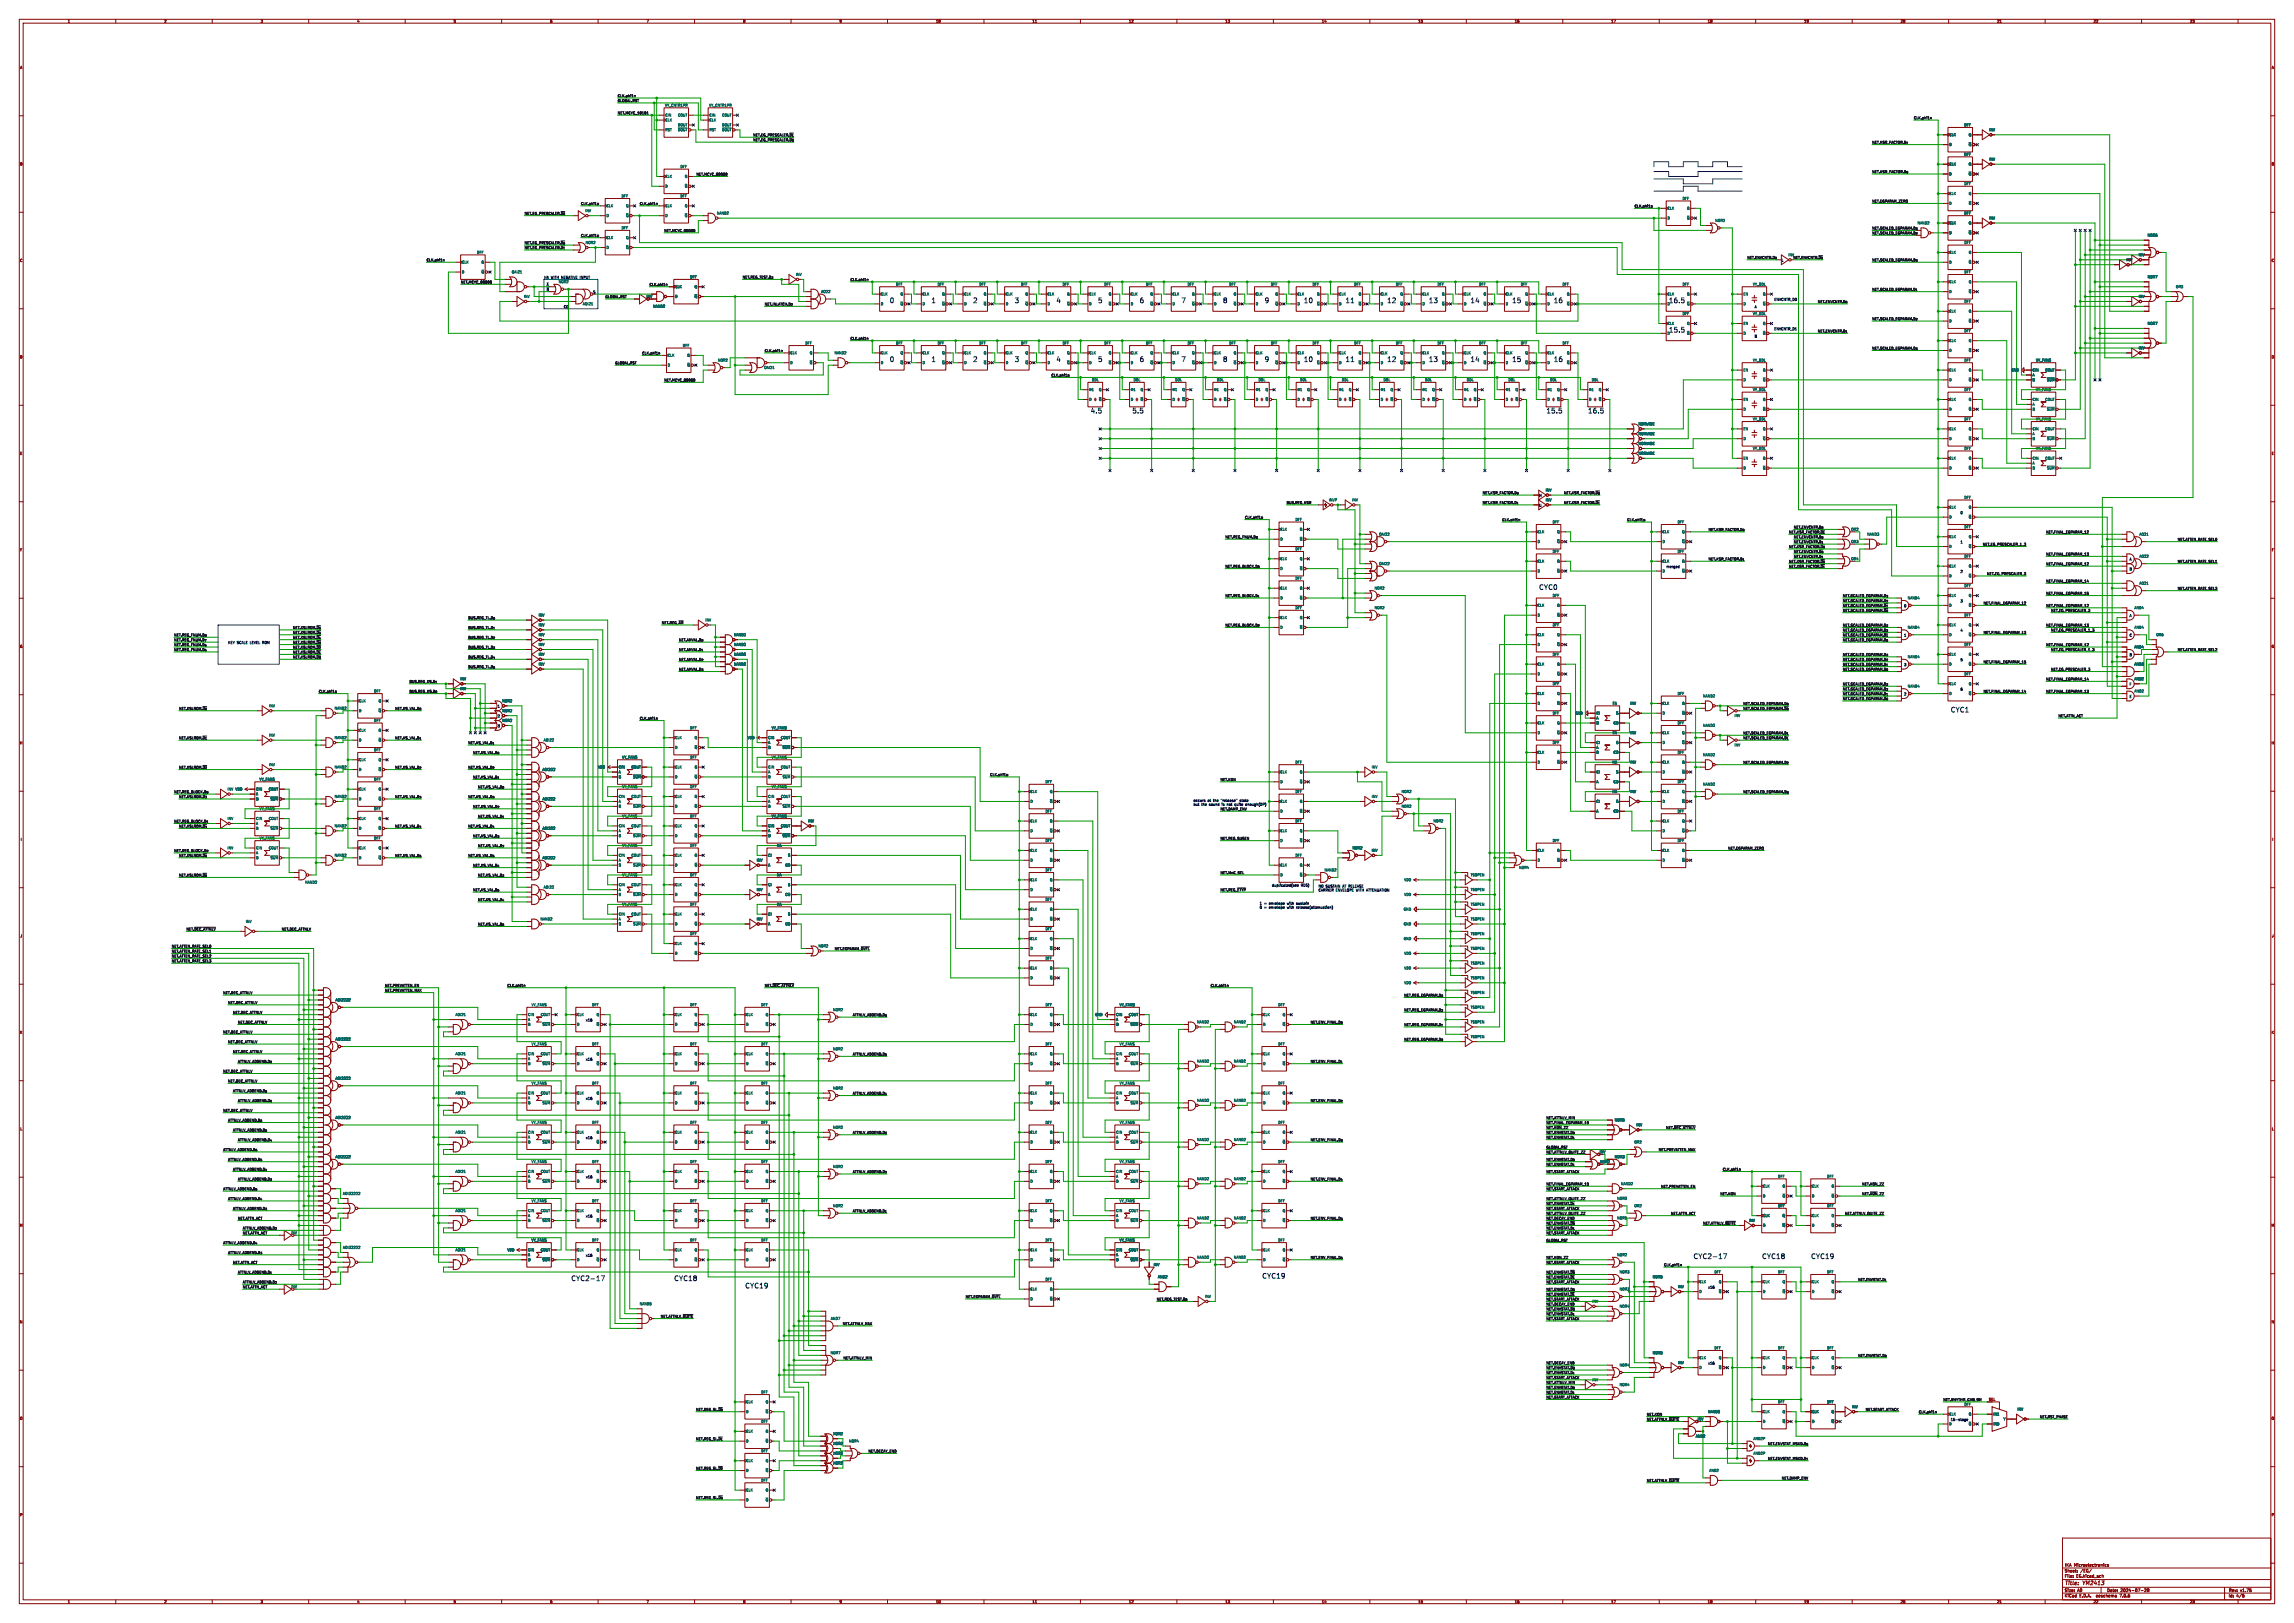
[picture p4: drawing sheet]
<svg xmlns="http://www.w3.org/2000/svg" width="1189mm" height="841mm" viewBox="0 0 1189 841" stroke-linecap="round" stroke-linejoin="round" font-family="sans-serif">
<defs><g id="words">
<g font-size="3.5" fill="#0000c2">
<text x="461" y="157">0</text>
<text x="483" y="157">1</text>
<text x="504" y="157">2</text>
<text x="526" y="157">3</text>
<text x="547" y="157">4</text>
<text x="569" y="157">5</text>
<text x="591" y="157">6</text>
<text x="612" y="157">7</text>
<text x="634" y="157">8</text>
<text x="655" y="157">9</text>
<text x="676" y="157">10</text>
<text x="697" y="157">11</text>
<text x="719" y="157">12</text>
<text x="740" y="157">13</text>
<text x="762" y="157">14</text>
<text x="784" y="157">15</text>
<text x="805" y="157">16</text>
<text x="865" y="157">16.5</text>
<text x="865" y="172">15.5</text>
<text x="461" y="188">0</text>
<text x="483" y="188">1</text>
<text x="504" y="188">2</text>
<text x="526" y="188">3</text>
<text x="547" y="188">4</text>
<text x="569" y="188">5</text>
<text x="591" y="188">6</text>
<text x="612" y="188">7</text>
<text x="634" y="188">8</text>
<text x="655" y="188">9</text>
<text x="676" y="188">10</text>
<text x="697" y="188">11</text>
<text x="719" y="188">12</text>
<text x="740" y="188">13</text>
<text x="762" y="188">14</text>
<text x="784" y="188">15</text>
<text x="805" y="188">16</text>
<text x="565" y="214">4.5</text>
<text x="587" y="214">5.5</text>
<text x="801" y="214">15.5</text>
<text x="823" y="214">16.5</text>
<text x="798" y="306">CYC0</text>
<text x="1011" y="369">CYC1</text>
<text x="878" y="653">CYC2-17</text>
<text x="913" y="653">CYC18</text>
<text x="939" y="653">CYC19</text>
<text x="296" y="664">CYC2-17</text>
<text x="349" y="664">CYC18</text>
<text x="654" y="663">CYC19</text>
<text x="386" y="668">CYC19</text>
</g>
<g font-size="2.8" fill="#840000">
<text x="1070" y="822">Title:</text>
<text x="1080" y="822">YM2413</text>
</g>
<g font-size="2.1" fill="#840000">
<text x="1070" y="815">Sheet:</text>
<text x="1070" y="812">IKA</text>
<text x="1075" y="812">Microelectronics</text>
<text x="1078" y="815">/EG/</text>
<text x="1070" y="818">File:</text>
<text x="1076" y="818">EG.kicad_sch</text>
<text x="1070" y="828">KiCad</text>
<text x="1070" y="825">Size:</text>
<text x="1077" y="825">A0</text>
<text x="1078" y="828">E.D.A.</text>
<text x="1087" y="828">eeschema</text>
<text x="1092" y="825">Date:</text>
<text x="1099" y="828">7.0.6</text>
<text x="1099" y="825">2024-07-28</text>
<text x="1155" y="825">Rev:</text>
<text x="1155" y="828">Id:</text>
<text x="1159" y="828">4/6</text>
<text x="1161" y="825">v1.75</text>
</g>
<g font-size="1.8" fill="#840000">
<text x="35" y="12">1</text>
<text x="85" y="12">2</text>
<text x="135" y="12">3</text>
<text x="185" y="12">4</text>
<text x="235" y="12">5</text>
<text x="285" y="12">6</text>
<text x="335" y="12">7</text>
<text x="385" y="12">8</text>
<text x="435" y="12">9</text>
<text x="485" y="12">10</text>
<text x="535" y="12">11</text>
<text x="585" y="12">12</text>
<text x="635" y="12">13</text>
<text x="685" y="12">14</text>
<text x="735" y="12">15</text>
<text x="785" y="12">16</text>
<text x="835" y="12">17</text>
<text x="885" y="12">18</text>
<text x="935" y="12">19</text>
<text x="985" y="12">20</text>
<text x="1035" y="12">21</text>
<text x="1085" y="12">22</text>
<text x="1135" y="12">23</text>
<text x="10" y="36">A</text>
<text x="1177" y="36">A</text>
<text x="10" y="86">B</text>
<text x="1177" y="86">B</text>
<text x="10" y="136">C</text>
<text x="1102" y="135">INV</text>
<text x="1177" y="136">C</text>
<text x="335" y="155">INV</text>
<text x="10" y="186">D</text>
<text x="1177" y="186">D</text>
<text x="10" y="236">E</text>
<text x="1177" y="236">E</text>
<text x="10" y="286">F</text>
<text x="1177" y="286">F</text>
<text x="10" y="336">G</text>
<text x="1177" y="336">G</text>
<text x="10" y="386">H</text>
<text x="1177" y="386">H</text>
<text x="11" y="436">I</text>
<text x="1178" y="436">I</text>
<text x="10" y="486">J</text>
<text x="1177" y="486">J</text>
<text x="10" y="536">K</text>
<text x="1177" y="536">K</text>
<text x="10" y="586">L</text>
<text x="1177" y="586">L</text>
<text x="829" y="598">INV</text>
<text x="829" y="603">NOR2</text>
<text x="10" y="636">M</text>
<text x="1177" y="636">M</text>
<text x="10" y="686">N</text>
<text x="1177" y="686">N</text>
<text x="1031" y="726">SEL</text>
<text x="10" y="736">O</text>
<text x="880" y="736">INV</text>
<text x="1177" y="736">O</text>
<text x="10" y="786">P</text>
<text x="1177" y="786">P</text>
<text x="35" y="831">1</text>
<text x="85" y="831">2</text>
<text x="135" y="831">3</text>
<text x="185" y="831">4</text>
<text x="235" y="831">5</text>
<text x="285" y="831">6</text>
<text x="335" y="831">7</text>
<text x="385" y="831">8</text>
<text x="435" y="831">9</text>
<text x="485" y="831">10</text>
<text x="535" y="831">11</text>
<text x="585" y="831">12</text>
<text x="635" y="831">13</text>
<text x="685" y="831">14</text>
<text x="735" y="831">15</text>
<text x="785" y="831">16</text>
<text x="835" y="831">17</text>
<text x="885" y="831">18</text>
<text x="935" y="831">19</text>
<text x="985" y="831">20</text>
<text x="1035" y="831">21</text>
<text x="1085" y="831">22</text>
<text x="1135" y="831">23</text>
</g>
<g font-size="1.8" fill="#0f0f0f">
<text x="320" y="53">GLOBAL.RST</text>
<text x="320" y="50">CLK.phi1n</text>
<text x="320" y="59">NET.MCYC_10101</text>
<text x="992" y="62">CLK.phi1n</text>
<text x="390" y="71">NET.EG_PRESCALER.~{D_{1}}</text>
<text x="390" y="73">NET.EG_PRESCALER.~{D_{0}}</text>
<text x="970" y="75">NET.KSR_FACTOR.D_{1}</text>
<text x="970" y="90">NET.KSR_FACTOR.D_{0}</text>
<text x="361" y="91">NET.MCYC_00000</text>
<text x="301" y="106">CLK.phi1p</text>
<text x="331" y="106">CLK.phi1n</text>
<text x="847" y="108">CLK.phi1p</text>
<text x="970" y="105">NET.EGPARAM_ZERO</text>
<text x="272" y="111">NET.EG_PRESCALER.~{D_{0}}</text>
<text x="970" y="119">NET.SCALED_EGPARAM.D_{3}</text>
<text x="301" y="123">CLK.phi1p</text>
<text x="344" y="120">NET.MCYC_00000</text>
<text x="970" y="122">NET.SCALED_EGPARAM.D_{2}</text>
<text x="272" y="127">NET.EG_PRESCALER.~{D_{0}}</text>
<text x="272" y="129">NET.EG_PRESCALER.~{D_{1}}</text>
<text x="221" y="136">CLK.phi1n</text>
<text x="906" y="134">NET.ENVCNTR.D_{0}</text>
<text x="929" y="134">NET.ENVCNTR.~{D_{0}}</text>
<text x="970" y="136">NET.SCALED_EGPARAM.D_{0}</text>
<text x="239" y="147">NET.MCYC_00000</text>
<text x="337" y="148">CLK.phi1n</text>
<text x="385" y="144">NET.REG_TEST.D_{3}</text>
<text x="441" y="146">CLK.phi1n</text>
<text x="314" y="155">GLOBAL.RST</text>
<text x="970" y="151">NET.SCALED_EGPARAM.D_{1}</text>
<text x="396" y="158">NET.INLATCH.D_{2}</text>
<text x="942" y="157">NET.ENVCNTR.D_{0}</text>
<text x="970" y="166">NET.SCALED_EGPARAM.D_{2}</text>
<text x="942" y="172">NET.ENVCNTR.D_{1}</text>
<text x="441" y="176">CLK.phi1n</text>
<text x="333" y="184">CLK.phi1n</text>
<text x="396" y="183">CLK.phi1n</text>
<text x="970" y="181">NET.SCALED_EGPARAM.D_{3}</text>
<text x="319" y="189">GLOBAL.RST</text>
<text x="344" y="198">NET.MCYC_00000</text>
<text x="545" y="195">CLK.phi1p</text>
<text x="768" y="256">NET.KSR_FACTOR.D_{0}</text>
<text x="810" y="256">NET.KSR_FACTOR.~{D_{0}}</text>
<text x="667" y="261">BUS.REG_KSR</text>
<text x="768" y="261">NET.KSR_FACTOR.D_{1}</text>
<text x="810" y="261">NET.KSR_FACTOR.~{D_{1}}</text>
<text x="645" y="269">CLK.phi1p</text>
<text x="779" y="270">CLK.phi1n</text>
<text x="843" y="270">CLK.phi1p</text>
<text x="885" y="275">NET.KSR_FACTOR.D_{0}</text>
<text x="930" y="274">NET.ENVCNTR.D_{0}</text>
<text x="635" y="279">NET.REG_FNUM.D_{8}</text>
<text x="927" y="277">NET.KSR_FACTOR.~{D_{1}}</text>
<text x="930" y="279">NET.ENVCNTR.D_{0}</text>
<text x="930" y="282">NET.ENVCNTR.D_{1}</text>
<text x="1060" y="277">NET.FINAL_EGPARAM_12</text>
<text x="1129" y="280">NET.ATTEN_RATE_SEL0</text>
<text x="927" y="284">NET.KSR_FACTOR.~{D_{0}}</text>
<text x="930" y="287">NET.ENVCNTR.~{D_{0}}</text>
<text x="1028" y="283">NET.EG_PRESCALER_1_3</text>
<text x="1060" y="288">NET.FINAL_EGPARAM_13</text>
<text x="885" y="290">NET.KSR_FACTOR.D_{1}</text>
<text x="927" y="292">NET.KSR_FACTOR.~{D_{0}}</text>
<text x="930" y="289">NET.ENVCNTR.D_{1}</text>
<text x="1060" y="293">NET.FINAL_EGPARAM_12</text>
<text x="1129" y="292">NET.ATTEN_RATE_SEL1</text>
<text x="635" y="294">NET.REG_BLOCK.D_{0}</text>
<text x="927" y="294">NET.KSR_FACTOR.~{D_{1}}</text>
<text x="1030" y="298">NET.EG_PRESCALER_3</text>
<text x="1060" y="302">NET.FINAL_EGPARAM_14</text>
<text x="1129" y="306">NET.ATTEN_RATE_SEL3</text>
<text x="635" y="310">NET.REG_BLOCK.D_{1}</text>
<text x="955" y="310">NET.SCALED_EGPARAM.D_{3}</text>
<text x="1060" y="308">NET.FINAL_EGPARAM_15</text>
<text x="955" y="317">NET.SCALED_EGPARAM.~{D_{0}}</text>
<text x="955" y="312">NET.SCALED_EGPARAM.D_{2}</text>
<text x="955" y="315">NET.SCALED_EGPARAM.~{D_{1}}</text>
<text x="1028" y="313">NET.FINAL_EGPARAM_12</text>
<text x="1060" y="315">NET.FINAL_EGPARAM_12</text>
<text x="1063" y="317">NET.EG_PRESCALER_3</text>
<text x="243" y="321">BUS.REG_TL.D_{0}</text>
<text x="343" y="323">NET.REG_~{AM}</text>
<text x="90" y="330">NET.REG_FNUM.D_{8}</text>
<text x="152" y="326">NET.KSLROM.~{D_{6}}</text>
<text x="152" y="329">NET.KSLROM.~{D_{5}}</text>
<text x="243" y="326">BUS.REG_TL.D_{1}</text>
<text x="635" y="325">NET.REG_BLOCK.D_{2}</text>
<text x="955" y="330">NET.SCALED_EGPARAM.~{D_{1}}</text>
<text x="955" y="327">NET.SCALED_EGPARAM.D_{2}</text>
<text x="955" y="325">NET.SCALED_EGPARAM.D_{3}</text>
<text x="1028" y="329">NET.FINAL_EGPARAM_13</text>
<text x="1060" y="325">NET.FINAL_EGPARAM_13</text>
<text x="1063" y="327">NET.EG_PRESCALER_1_3</text>
<text x="90" y="335">NET.REG_FNUM.D_{6}</text>
<text x="90" y="332">NET.REG_FNUM.D_{7}</text>
<text x="152" y="331">NET.KSLROM.~{D_{4}}</text>
<text x="152" y="334">NET.KSLROM.~{D_{3}}</text>
<text x="243" y="331">BUS.REG_TL.D_{2}</text>
<text x="352" y="332">NET.AMVAL.D_{0}</text>
<text x="955" y="332">NET.SCALED_EGPARAM.D_{0}</text>
<text x="1060" y="335">NET.FINAL_EGPARAM_12</text>
<text x="90" y="337">NET.REG_FNUM.D_{5}</text>
<text x="152" y="336">NET.KSLROM.~{D_{2}}</text>
<text x="152" y="341">NET.KSLROM.~{D_{0}}</text>
<text x="152" y="339">NET.KSLROM.~{D_{1}}</text>
<text x="243" y="341">BUS.REG_TL.D_{4}</text>
<text x="243" y="336">BUS.REG_TL.D_{3}</text>
<text x="352" y="337">NET.AMVAL.D_{1}</text>
<text x="955" y="340">NET.SCALED_EGPARAM.D_{3}</text>
<text x="1063" y="337">NET.EG_PRESCALER_1_3</text>
<text x="1129" y="337">NET.ATTEN_RATE_SEL2</text>
<text x="243" y="346">BUS.REG_TL.D_{5}</text>
<text x="352" y="343">NET.AMVAL.D_{2}</text>
<text x="352" y="348">NET.AMVAL.D_{3}</text>
<text x="955" y="345">NET.SCALED_EGPARAM.D_{1}</text>
<text x="955" y="343">NET.SCALED_EGPARAM.D_{2}</text>
<text x="955" y="348">NET.SCALED_EGPARAM.D_{0}</text>
<text x="1028" y="344">NET.FINAL_EGPARAM_15</text>
<text x="1063" y="348">NET.EG_PRESCALER_3</text>
<text x="212" y="354">BUS.REG_KS.D_{1}</text>
<text x="1060" y="353">NET.FINAL_EGPARAM_14</text>
<text x="165" y="359">CLK.phi1p</text>
<text x="212" y="359">BUS.REG_KS.D_{0}</text>
<text x="955" y="358">NET.SCALED_EGPARAM.D_{2}</text>
<text x="955" y="355">NET.SCALED_EGPARAM.D_{3}</text>
<text x="1028" y="359">NET.FINAL_EGPARAM_14</text>
<text x="1060" y="359">NET.FINAL_EGPARAM_13</text>
<text x="903" y="365">NET.SCALED_EGPARAM.D_{0}</text>
<text x="955" y="363">NET.SCALED_EGPARAM.~{D_{0}}</text>
<text x="955" y="360">NET.SCALED_EGPARAM.D_{1}</text>
<text x="93" y="368">NET.KSLROM.~{D_{0}}</text>
<text x="205" y="368">NET.KS_VAL.D_{0}</text>
<text x="903" y="368">NET.SCALED_EGPARAM.~{D_{0}}</text>
<text x="1067" y="372">NET.ATTN_ACT</text>
<text x="331" y="373">CLK.phi1n</text>
<text x="93" y="383">NET.KSLROM.~{D_{1}}</text>
<text x="205" y="383">NET.KS_VAL.D_{1}</text>
<text x="903" y="381">NET.SCALED_EGPARAM.D_{1}</text>
<text x="903" y="383">NET.SCALED_EGPARAM.~{D_{1}}</text>
<text x="243" y="386">NET.KS_VAL.D_{1}</text>
<text x="245" y="391">NET.KS_VAL.D_{0}</text>
<text x="903" y="396">NET.SCALED_EGPARAM.D_{2}</text>
<text x="93" y="398">NET.KSLROM.~{D_{2}}</text>
<text x="205" y="398">NET.KS_VAL.D_{2}</text>
<text x="243" y="398">NET.KS_VAL.D_{2}</text>
<text x="245" y="404">NET.KS_VAL.D_{1}</text>
<text x="513" y="402">CLK.phi1p</text>
<text x="632" y="405">NET.KON</text>
<text x="90" y="411">NET.REG_BLOCK.D_{0}</text>
<text x="93" y="414">NET.KSLROM.~{D_{3}}</text>
<text x="205" y="414">NET.KS_VAL.D_{3}</text>
<text x="243" y="414">NET.KS_VAL.D_{3}</text>
<text x="248" y="409">NET.KS_VAL.D_{0}</text>
<text x="903" y="411">NET.SCALED_EGPARAM.D_{3}</text>
<text x="245" y="419">NET.KS_VAL.D_{2}</text>
<text x="248" y="424">NET.KS_VAL.D_{1}</text>
<text x="632" y="420">NET.DAMP_ENV</text>
<text x="90" y="426">NET.REG_BLOCK.D_{1}</text>
<text x="93" y="429">NET.KSLROM.~{D_{4}}</text>
<text x="205" y="429">NET.KS_VAL.D_{4}</text>
<text x="243" y="429">NET.KS_VAL.D_{4}</text>
<text x="245" y="434">NET.KS_VAL.D_{3}</text>
<text x="632" y="435">NET.REG_SUSEN</text>
<text x="90" y="442">NET.REG_BLOCK.D_{2}</text>
<text x="248" y="439">NET.KS_VAL.D_{2}</text>
<text x="896" y="440">NET.EGPARAM_ZERO</text>
<text x="93" y="444">NET.KSLROM.~{D_{5}}</text>
<text x="205" y="444">NET.KS_VAL.D_{5}</text>
<text x="243" y="444">NET.KS_VAL.D_{5}</text>
<text x="245" y="449">NET.KS_VAL.D_{4}</text>
<text x="93" y="454">NET.KSLROM.~{D_{6}}</text>
<text x="248" y="454">NET.KS_VAL.D_{3}</text>
<text x="632" y="453">NET.MnC_SEL</text>
<text x="245" y="462">NET.KS_VAL.D_{5}</text>
<text x="632" y="462">NET.REG_~{ETYP}</text>
<text x="248" y="467">NET.KS_VAL.D_{4}</text>
<text x="248" y="480">NET.KS_VAL.D_{5}</text>
<text x="97" y="482">NET.~{DEC_ATTNLV}</text>
<text x="146" y="482">NET.DEC_ATTNLV</text>
<text x="89" y="491">NET.ATTEN_RATE_SEL0</text>
<text x="89" y="496">NET.ATTEN_RATE_SEL2</text>
<text x="89" y="494">NET.ATTEN_RATE_SEL1</text>
<text x="433" y="492">NET.EGPARAM_~{OVFL}</text>
<text x="89" y="499">NET.ATTEN_RATE_SEL3</text>
<text x="116" y="515">NET.DEC_ATTNLV</text>
<text x="199" y="511">NET.PREVATTEN_EN</text>
<text x="199" y="514">NET.PREVATTEN_MAX</text>
<text x="263" y="511">CLK.phi1n</text>
<text x="396" y="511">NET.~{DEC_ATTNLV}</text>
<text x="627" y="511">CLK.phi1n</text>
<text x="118" y="520">NET.DEC_ATTNLV</text>
<text x="728" y="517">NET.REG_EGPARAM.D_{3}</text>
<text x="121" y="525">NET.DEC_ATTNLV</text>
<text x="442" y="527">ATTNLV_ADDEND.D_{6}</text>
<text x="728" y="524">NET.REG_EGPARAM.D_{2}</text>
<text x="123" y="531">NET.DEC_ATTNLV</text>
<text x="679" y="531">NET.ENV_FINAL.D_{0}</text>
<text x="728" y="532">NET.REG_EGPARAM.D_{1}</text>
<text x="116" y="536">NET.DEC_ATTNLV</text>
<text x="728" y="539">NET.REG_EGPARAM.D_{0}</text>
<text x="118" y="541">NET.DEC_ATTNLV</text>
<text x="121" y="546">NET.DEC_ATTNLV</text>
<text x="123" y="551">ATTNLV_ADDEND.D_{6}</text>
<text x="442" y="547">ATTNLV_ADDEND.D_{5}</text>
<text x="679" y="551">NET.ENV_FINAL.D_{1}</text>
<text x="116" y="556">NET.DEC_ATTNLV</text>
<text x="118" y="561">NET.DEC_ATTNLV</text>
<text x="121" y="566">ATTNLV_ADDEND.D_{6}</text>
<text x="442" y="567">ATTNLV_ADDEND.D_{4}</text>
<text x="123" y="571">ATTNLV_ADDEND.D_{5}</text>
<text x="679" y="571">NET.ENV_FINAL.D_{2}</text>
<text x="116" y="576">NET.DEC_ATTNLV</text>
<text x="118" y="581">ATTNLV_ADDEND.D_{6}</text>
<text x="801" y="580">NET.ATTNLV_MIN</text>
<text x="121" y="586">ATTNLV_ADDEND.D_{5}</text>
<text x="442" y="588">ATTNLV_ADDEND.D_{3}</text>
<text x="801" y="583">NET.FINAL_EGPARAM_15</text>
<text x="801" y="588">NET.ENVSTAT.D_{0}</text>
<text x="801" y="585">NET.~{KON}_ZZ</text>
<text x="863" y="585">NET.~{DEC_ATTNLV}</text>
<text x="123" y="591">ATTNLV_ADDEND.D_{4}</text>
<text x="679" y="591">NET.ENV_FINAL.D_{3}</text>
<text x="801" y="590">NET.ENVSTAT.D_{1}</text>
<text x="116" y="597">ATTNLV_ADDEND.D_{6}</text>
<text x="801" y="595">GLOBAL.RST</text>
<text x="801" y="598">NET.ATTNLV_QUITE_ZZ</text>
<text x="860" y="597">NET.PREVATTEN_MAX</text>
<text x="118" y="602">ATTNLV_ADDEND.D_{5}</text>
<text x="801" y="604">NET.ENVSTAT.D_{1}</text>
<text x="801" y="602">NET.ENVSTAT.D_{0}</text>
<text x="121" y="607">ATTNLV_ADDEND.D_{4}</text>
<text x="123" y="612">ATTNLV_ADDEND.D_{3}</text>
<text x="442" y="608">ATTNLV_ADDEND.D_{2}</text>
<text x="679" y="612">NET.ENV_FINAL.D_{4}</text>
<text x="801" y="608">NET.START_ATTACK</text>
<text x="893" y="607">CLK.phi1n</text>
<text x="116" y="617">ATTNLV_ADDEND.D_{5}</text>
<text x="801" y="617">NET.START_ATTACK</text>
<text x="801" y="614">NET.FINAL_EGPARAM_15</text>
<text x="861" y="616">NET.PREVATTEN_EN</text>
<text x="965" y="614">NET.KON_ZZ</text>
<text x="118" y="622">ATTNLV_ADDEND.D_{4}</text>
<text x="801" y="622">NET.ATTNLV_QUITE_ZZ</text>
<text x="892" y="619">NET.KON</text>
<text x="965" y="619">NET.~{KON}_ZZ</text>
<text x="121" y="627">ATTNLV_ADDEND.D_{3}</text>
<text x="442" y="628">ATTNLV_ADDEND.D_{1}</text>
<text x="801" y="630">NET.ATTNLV_QUITE_ZZ</text>
<text x="801" y="627">NET.START_ATTACK</text>
<text x="801" y="624">NET.ENVSTAT.~{D_{1}}</text>
<text x="866" y="630">NET.ATTN_ACT</text>
<text x="956" y="630">NET.ATTNLV_QUITE_ZZ</text>
<text x="123" y="632">NET.ATTN_ACT</text>
<text x="679" y="632">NET.ENV_FINAL.D_{5}</text>
<text x="801" y="632">NET.DECAY_END</text>
<text x="801" y="635">NET.ENVSTAT.~{D_{0}}</text>
<text x="883" y="635">NET.ATTNLV_~{QUITE}</text>
<text x="126" y="637">ATTNLV_ADDEND.D_{2}</text>
<text x="126" y="640">NET.ATTN_ACT</text>
<text x="801" y="637">NET.ENVSTAT.D_{1}</text>
<text x="801" y="640">NET.START_ATTACK</text>
<text x="116" y="645">ATTNLV_ADDEND.D_{4}</text>
<text x="801" y="644">GLOBAL.RST</text>
<text x="118" y="650">ATTNLV_ADDEND.D_{3}</text>
<text x="679" y="652">NET.ENV_FINAL.D_{6}</text>
<text x="801" y="652">NET.KON_ZZ</text>
<text x="121" y="655">NET.ATTN_ACT</text>
<text x="801" y="655">NET.START_ATTACK</text>
<text x="862" y="656">CLK.phi1n</text>
<text x="123" y="660">ATTNLV_ADDEND.D_{1}</text>
<text x="126" y="665">ATTNLV_ADDEND.D_{2}</text>
<text x="801" y="663">NET.ENVSTAT.~{D_{1}}</text>
<text x="801" y="665">NET.START_ATTACK</text>
<text x="801" y="660">NET.ENVSTAT.~{D_{0}}</text>
<text x="963" y="664">NET.ENVSTAT.D_{1}</text>
<text x="126" y="668">NET.ATTN_ACT</text>
<text x="801" y="671">NET.ENVSTAT.~{D_{1}}</text>
<text x="801" y="669">NET.ENVSTAT.D_{0}</text>
<text x="500" y="673">NET.EGPARAM_~{OVFL}</text>
<text x="599" y="674">NET.REG_TEST.D_{0}</text>
<text x="801" y="677">NET.DECAY_END</text>
<text x="801" y="674">NET.START_ATTACK</text>
<text x="342" y="683">NET.ATTNLV_~{QUITE}</text>
<text x="801" y="682">NET.ENVSTAT.D_{1}</text>
<text x="801" y="679">NET.ENVSTAT.~{D_{0}}</text>
<text x="437" y="687">NET.ATTNLV_MAX</text>
<text x="801" y="684">NET.START_ATTACK</text>
<text x="437" y="705">NET.ATTNLV_MIN</text>
<text x="801" y="707">NET.DECAY_END</text>
<text x="963" y="703">NET.ENVSTAT.D_{0}</text>
<text x="801" y="712">NET.ENVSTAT.D_{1}</text>
<text x="801" y="710">NET.ENVSTAT.~{D_{0}}</text>
<text x="801" y="717">NET.ATTNLV_MIN</text>
<text x="801" y="715">NET.START_ATTACK</text>
<text x="801" y="720">NET.ENVSTAT.D_{0}</text>
<text x="801" y="725">NET.START_ATTACK</text>
<text x="801" y="722">NET.ENVSTAT.D_{1}</text>
<text x="361" y="731">NET.REG_SL.~{D_{0}}</text>
<text x="967" y="731">NET.START_ATTACK</text>
<text x="1007" y="726">NET.RHYTHM_CH8_9M</text>
<text x="853" y="736">NET.ATTNLV_~{QUITE}</text>
<text x="853" y="734">NET.KON</text>
<text x="994" y="732">CLK.phi1n</text>
<text x="1057" y="735">NET.RST_PHASE</text>
<text x="361" y="746">NET.REG_SL.~{D_{1}}</text>
<text x="916" y="749">NET.ENVSTAT_MSKD.D_{0}</text>
<text x="450" y="753">NET.DECAY_END</text>
<text x="361" y="762">NET.REG_SL.~{D_{2}}</text>
<text x="916" y="757">NET.ENVSTAT_MSKD.D_{1}</text>
<text x="923" y="767">NET.DAMP_ENV</text>
<text x="853" y="768">NET.ATTNLV_~{QUITE}</text>
<text x="361" y="777">NET.REG_SL.~{D_{3}}</text>
</g>
<g font-size="1.8" fill="#006464">
<text x="345" y="55">VY_CNTR1PR</text>
<text x="367" y="55">VY_CNTR1PR</text>
<text x="345" y="61">CIN</text>
<text x="345" y="63">CLK</text>
<text x="351" y="61">COUT</text>
<text x="351" y="66">DOUT</text>
<text x="368" y="61">CIN</text>
<text x="368" y="63">CLK</text>
<text x="374" y="61">COUT</text>
<text x="374" y="66">DOUT</text>
<text x="1018" y="66">DFF</text>
<text x="345" y="68">RST</text>
<text x="351" y="68">~{DOUT}</text>
<text x="368" y="68">RST</text>
<text x="374" y="68">~{DOUT}</text>
<text x="1010" y="71">CLK</text>
<text x="1020" y="71">Q</text>
<text x="1031" y="68">INV</text>
<text x="1010" y="76">D</text>
<text x="1020" y="76">~{Q}</text>
<text x="1018" y="81">DFF</text>
<text x="1031" y="83">INV</text>
<text x="353" y="87">DFF</text>
<text x="1010" y="86">CLK</text>
<text x="1020" y="86">Q</text>
<text x="345" y="92">CLK</text>
<text x="355" y="92">Q</text>
<text x="1010" y="91">D</text>
<text x="1020" y="91">~{Q}</text>
<text x="345" y="97">D</text>
<text x="355" y="97">~{Q}</text>
<text x="1010" y="101">CLK</text>
<text x="1018" y="96">DFF</text>
<text x="1020" y="101">Q</text>
<text x="314" y="108">CLK</text>
<text x="322" y="102">DFF</text>
<text x="324" y="108">Q</text>
<text x="345" y="108">CLK</text>
<text x="353" y="102">DFF</text>
<text x="355" y="108">Q</text>
<text x="872" y="104">DFF</text>
<text x="1010" y="106">D</text>
<text x="1020" y="106">~{Q}</text>
<text x="303" y="110">INV</text>
<text x="314" y="113">D</text>
<text x="324" y="113">~{Q}</text>
<text x="345" y="113">D</text>
<text x="355" y="113">~{Q}</text>
<text x="371" y="111">NAND2</text>
<text x="864" y="109">CLK</text>
<text x="864" y="114">D</text>
<text x="874" y="109">Q</text>
<text x="874" y="114">~{Q}</text>
<text x="1018" y="111">DFF</text>
<text x="1031" y="114">INV</text>
<text x="322" y="119">DFF</text>
<text x="889" y="115">NOR2</text>
<text x="994" y="116">NAND2</text>
<text x="1010" y="116">CLK</text>
<text x="1020" y="116">Q</text>
<text x="314" y="124">CLK</text>
<text x="324" y="124">Q</text>
<text x="1010" y="122">D</text>
<text x="1020" y="122">~{Q}</text>
<text x="1113" y="123">NOR6</text>
<text x="247" y="132">DFF</text>
<text x="303" y="127">NOR2</text>
<text x="314" y="129">D</text>
<text x="324" y="129">~{Q}</text>
<text x="1010" y="132">CLK</text>
<text x="1018" y="127">DFF</text>
<text x="1020" y="132">Q</text>
<text x="239" y="137">CLK</text>
<text x="249" y="137">Q</text>
<text x="927" y="133">INV</text>
<text x="1010" y="137">D</text>
<text x="1020" y="137">~{Q}</text>
<text x="1108" y="133">INV</text>
<text x="239" y="142">D</text>
<text x="249" y="142">~{Q}</text>
<text x="265" y="142">OAI21</text>
<text x="412" y="143">INV</text>
<text x="1018" y="142">DFF</text>
<text x="289" y="147">NOR2</text>
<text x="350" y="149">CLK</text>
<text x="358" y="144">DFF</text>
<text x="360" y="149">Q</text>
<text x="464" y="148">DFF</text>
<text x="486" y="148">DFF</text>
<text x="507" y="148">DFF</text>
<text x="529" y="148">DFF</text>
<text x="551" y="148">DFF</text>
<text x="572" y="148">DFF</text>
<text x="594" y="148">DFF</text>
<text x="615" y="148">DFF</text>
<text x="637" y="148">DFF</text>
<text x="659" y="148">DFF</text>
<text x="680" y="148">DFF</text>
<text x="702" y="148">DFF</text>
<text x="723" y="148">DFF</text>
<text x="745" y="148">DFF</text>
<text x="767" y="148">DFF</text>
<text x="788" y="148">DFF</text>
<text x="810" y="148">DFF</text>
<text x="872" y="148">DFF</text>
<text x="908" y="148">VY_DDL</text>
<text x="1010" y="147">CLK</text>
<text x="1020" y="147">Q</text>
<text x="1113" y="144">NOR7</text>
<text x="1128" y="149">OR3</text>
<text x="271" y="155">INV</text>
<text x="350" y="155">D</text>
<text x="360" y="155">~{Q}</text>
<text x="425" y="152">AO22</text>
<text x="456" y="153">CLK</text>
<text x="467" y="153">Q</text>
<text x="478" y="153">CLK</text>
<text x="488" y="153">Q</text>
<text x="500" y="153">CLK</text>
<text x="510" y="153">Q</text>
<text x="521" y="153">CLK</text>
<text x="531" y="153">Q</text>
<text x="543" y="153">CLK</text>
<text x="553" y="153">Q</text>
<text x="564" y="153">CLK</text>
<text x="575" y="153">Q</text>
<text x="586" y="153">CLK</text>
<text x="596" y="153">Q</text>
<text x="608" y="153">CLK</text>
<text x="618" y="153">Q</text>
<text x="629" y="153">CLK</text>
<text x="639" y="153">Q</text>
<text x="651" y="153">CLK</text>
<text x="661" y="153">Q</text>
<text x="672" y="153">CLK</text>
<text x="682" y="153">Q</text>
<text x="694" y="153">CLK</text>
<text x="704" y="153">Q</text>
<text x="716" y="153">CLK</text>
<text x="726" y="153">Q</text>
<text x="737" y="153">CLK</text>
<text x="747" y="153">Q</text>
<text x="759" y="153">CLK</text>
<text x="769" y="153">Q</text>
<text x="780" y="153">CLK</text>
<text x="790" y="153">Q</text>
<text x="802" y="153">CLK</text>
<text x="812" y="153">Q</text>
<text x="864" y="153">CLK</text>
<text x="874" y="153">Q</text>
<text x="903" y="153">EN</text>
<text x="914" y="153">Q</text>
<text x="1010" y="152">D</text>
<text x="1020" y="152">~{Q}</text>
<text x="1108" y="155">INV</text>
<text x="302" y="158">AOI21</text>
<text x="338" y="160">NAND2</text>
<text x="456" y="158">D</text>
<text x="467" y="158">~{Q}</text>
<text x="478" y="158">D</text>
<text x="488" y="158">~{Q}</text>
<text x="500" y="158">D</text>
<text x="510" y="158">~{Q}</text>
<text x="521" y="158">D</text>
<text x="531" y="158">~{Q}</text>
<text x="543" y="158">D</text>
<text x="553" y="158">~{Q}</text>
<text x="564" y="158">D</text>
<text x="575" y="158">~{Q}</text>
<text x="586" y="158">D</text>
<text x="596" y="158">~{Q}</text>
<text x="608" y="158">D</text>
<text x="618" y="158">~{Q}</text>
<text x="629" y="158">D</text>
<text x="639" y="158">~{Q}</text>
<text x="651" y="158">D</text>
<text x="661" y="158">~{Q}</text>
<text x="672" y="158">D</text>
<text x="682" y="158">~{Q}</text>
<text x="694" y="158">D</text>
<text x="704" y="158">~{Q}</text>
<text x="716" y="158">D</text>
<text x="726" y="158">~{Q}</text>
<text x="737" y="158">D</text>
<text x="747" y="158">~{Q}</text>
<text x="759" y="158">D</text>
<text x="769" y="158">~{Q}</text>
<text x="780" y="158">D</text>
<text x="790" y="158">~{Q}</text>
<text x="802" y="158">D</text>
<text x="812" y="158">~{Q}</text>
<text x="864" y="158">D</text>
<text x="874" y="158">~{Q}</text>
<text x="903" y="158">D</text>
<text x="914" y="158">~{Q}</text>
<text x="1018" y="157">DFF</text>
<text x="872" y="163">DFF</text>
<text x="908" y="163">VY_DDL</text>
<text x="1010" y="162">CLK</text>
<text x="1010" y="167">D</text>
<text x="1020" y="162">Q</text>
<text x="1020" y="167">~{Q}</text>
<text x="864" y="169">CLK</text>
<text x="864" y="174">D</text>
<text x="874" y="169">Q</text>
<text x="874" y="174">~{Q}</text>
<text x="903" y="174">D</text>
<text x="903" y="169">EN</text>
<text x="914" y="169">Q</text>
<text x="914" y="174">~{Q}</text>
<text x="1018" y="172">DFF</text>
<text x="1113" y="169">NOR7</text>
<text x="354" y="180">DFF</text>
<text x="417" y="179">DFF</text>
<text x="464" y="179">DFF</text>
<text x="486" y="179">DFF</text>
<text x="507" y="179">DFF</text>
<text x="529" y="179">DFF</text>
<text x="551" y="179">DFF</text>
<text x="572" y="179">DFF</text>
<text x="594" y="179">DFF</text>
<text x="615" y="179">DFF</text>
<text x="637" y="179">DFF</text>
<text x="659" y="179">DFF</text>
<text x="680" y="179">DFF</text>
<text x="702" y="179">DFF</text>
<text x="723" y="179">DFF</text>
<text x="745" y="179">DFF</text>
<text x="767" y="179">DFF</text>
<text x="788" y="179">DFF</text>
<text x="810" y="179">DFF</text>
<text x="1010" y="177">CLK</text>
<text x="1020" y="177">Q</text>
<text x="346" y="185">CLK</text>
<text x="356" y="185">Q</text>
<text x="409" y="184">CLK</text>
<text x="420" y="184">Q</text>
<text x="432" y="184">NAND2</text>
<text x="456" y="184">CLK</text>
<text x="467" y="184">Q</text>
<text x="478" y="184">CLK</text>
<text x="488" y="184">Q</text>
<text x="500" y="184">CLK</text>
<text x="510" y="184">Q</text>
<text x="521" y="184">CLK</text>
<text x="531" y="184">Q</text>
<text x="543" y="184">CLK</text>
<text x="553" y="184">Q</text>
<text x="564" y="184">CLK</text>
<text x="575" y="184">Q</text>
<text x="586" y="184">CLK</text>
<text x="596" y="184">Q</text>
<text x="608" y="184">CLK</text>
<text x="618" y="184">Q</text>
<text x="629" y="184">CLK</text>
<text x="639" y="184">Q</text>
<text x="651" y="184">CLK</text>
<text x="661" y="184">Q</text>
<text x="672" y="184">CLK</text>
<text x="682" y="184">Q</text>
<text x="694" y="184">CLK</text>
<text x="704" y="184">Q</text>
<text x="716" y="184">CLK</text>
<text x="726" y="184">Q</text>
<text x="737" y="184">CLK</text>
<text x="747" y="184">Q</text>
<text x="759" y="184">CLK</text>
<text x="769" y="184">Q</text>
<text x="780" y="184">CLK</text>
<text x="790" y="184">Q</text>
<text x="802" y="184">CLK</text>
<text x="812" y="184">Q</text>
<text x="1010" y="182">D</text>
<text x="1020" y="182">~{Q}</text>
<text x="1108" y="181">INV</text>
<text x="346" y="190">D</text>
<text x="356" y="190">~{Q}</text>
<text x="372" y="188">NOR2</text>
<text x="396" y="191">OAI21</text>
<text x="409" y="189">D</text>
<text x="420" y="189">~{Q}</text>
<text x="456" y="189">D</text>
<text x="467" y="189">~{Q}</text>
<text x="478" y="189">D</text>
<text x="488" y="189">~{Q}</text>
<text x="500" y="189">D</text>
<text x="510" y="189">~{Q}</text>
<text x="521" y="189">D</text>
<text x="531" y="189">~{Q}</text>
<text x="543" y="189">D</text>
<text x="553" y="189">~{Q}</text>
<text x="564" y="189">D</text>
<text x="575" y="189">~{Q}</text>
<text x="586" y="189">D</text>
<text x="596" y="189">~{Q}</text>
<text x="608" y="189">D</text>
<text x="618" y="189">~{Q}</text>
<text x="629" y="189">D</text>
<text x="639" y="189">~{Q}</text>
<text x="651" y="189">D</text>
<text x="661" y="189">~{Q}</text>
<text x="672" y="189">D</text>
<text x="682" y="189">~{Q}</text>
<text x="694" y="189">D</text>
<text x="704" y="189">~{Q}</text>
<text x="716" y="189">D</text>
<text x="726" y="189">~{Q}</text>
<text x="737" y="189">D</text>
<text x="747" y="189">~{Q}</text>
<text x="759" y="189">D</text>
<text x="769" y="189">~{Q}</text>
<text x="780" y="189">D</text>
<text x="790" y="189">~{Q}</text>
<text x="802" y="189">D</text>
<text x="812" y="189">~{Q}</text>
<text x="908" y="188">VY_DDL</text>
<text x="1018" y="188">DFF</text>
<text x="1055" y="188">VY_FANS</text>
<text x="566" y="198">DDL</text>
<text x="587" y="198">DDL</text>
<text x="609" y="198">DDL</text>
<text x="631" y="198">DDL</text>
<text x="652" y="198">DDL</text>
<text x="674" y="198">DDL</text>
<text x="695" y="198">DDL</text>
<text x="717" y="198">DDL</text>
<text x="739" y="198">DDL</text>
<text x="760" y="198">DDL</text>
<text x="782" y="198">DDL</text>
<text x="803" y="198">DDL</text>
<text x="825" y="198">DDL</text>
<text x="903" y="198">D</text>
<text x="903" y="193">EN</text>
<text x="914" y="193">Q</text>
<text x="914" y="198">~{Q}</text>
<text x="1010" y="193">CLK</text>
<text x="1010" y="198">D</text>
<text x="1020" y="193">Q</text>
<text x="1020" y="198">~{Q}</text>
<text x="1042" y="193">GND</text>
<text x="1053" y="195">A</text>
<text x="1053" y="198">B</text>
<text x="1053" y="193">CIN</text>
<text x="1060" y="193">COUT</text>
<text x="1061" y="198">~{SUM}</text>
<text x="908" y="203">VY_DDL</text>
<text x="1018" y="203">DFF</text>
<text x="1055" y="203">VY_FANS</text>
<text x="564" y="208">D</text>
<text x="569" y="208">~{Q}</text>
<text x="586" y="208">D</text>
<text x="591" y="208">~{Q}</text>
<text x="608" y="208">D</text>
<text x="613" y="208">~{Q}</text>
<text x="629" y="208">D</text>
<text x="634" y="208">~{Q}</text>
<text x="651" y="208">D</text>
<text x="656" y="208">~{Q}</text>
<text x="672" y="208">D</text>
<text x="677" y="208">~{Q}</text>
<text x="694" y="208">D</text>
<text x="699" y="208">~{Q}</text>
<text x="716" y="208">D</text>
<text x="721" y="208">~{Q}</text>
<text x="737" y="208">D</text>
<text x="742" y="208">~{Q}</text>
<text x="759" y="208">D</text>
<text x="764" y="208">~{Q}</text>
<text x="780" y="208">D</text>
<text x="785" y="208">~{Q}</text>
<text x="802" y="208">D</text>
<text x="807" y="208">~{Q}</text>
<text x="823" y="208">D</text>
<text x="829" y="208">~{Q}</text>
<text x="903" y="208">EN</text>
<text x="914" y="208">Q</text>
<text x="1010" y="208">CLK</text>
<text x="1020" y="208">Q</text>
<text x="1053" y="208">CIN</text>
<text x="1060" y="208">COUT</text>
<text x="903" y="213">D</text>
<text x="914" y="213">~{Q}</text>
<text x="1010" y="213">D</text>
<text x="1020" y="213">~{Q}</text>
<text x="1053" y="210">A</text>
<text x="1053" y="213">B</text>
<text x="1061" y="213">~{SUM}</text>
<text x="849" y="221">NORWIDE</text>
<text x="908" y="218">VY_DDL</text>
<text x="1018" y="218">DFF</text>
<text x="1055" y="218">VY_FANS</text>
<text x="849" y="226">NORWIDE</text>
<text x="903" y="223">EN</text>
<text x="914" y="223">Q</text>
<text x="1010" y="223">CLK</text>
<text x="1020" y="223">Q</text>
<text x="1053" y="226">A</text>
<text x="1053" y="223">CIN</text>
<text x="1060" y="223">COUT</text>
<text x="849" y="231">NORWIDE</text>
<text x="903" y="228">D</text>
<text x="908" y="233">VY_DDL</text>
<text x="914" y="228">~{Q}</text>
<text x="1010" y="228">D</text>
<text x="1018" y="233">DFF</text>
<text x="1020" y="228">~{Q}</text>
<text x="1053" y="228">B</text>
<text x="1055" y="233">VY_FANS</text>
<text x="1061" y="228">~{SUM}</text>
<text x="849" y="236">NORWIDE</text>
<text x="903" y="238">EN</text>
<text x="914" y="238">Q</text>
<text x="1010" y="238">CLK</text>
<text x="1020" y="238">Q</text>
<text x="1053" y="238">CIN</text>
<text x="1060" y="238">COUT</text>
<text x="903" y="243">D</text>
<text x="914" y="243">~{Q}</text>
<text x="1010" y="243">D</text>
<text x="1020" y="243">~{Q}</text>
<text x="1053" y="241">A</text>
<text x="1053" y="243">B</text>
<text x="1061" y="243">~{SUM}</text>
<text x="801" y="255">INV</text>
<text x="689" y="260">INVP</text>
<text x="701" y="260">INV</text>
<text x="801" y="260">INV</text>
<text x="1010" y="264">CLK</text>
<text x="1018" y="259">DFF</text>
<text x="1020" y="264">Q</text>
<text x="1010" y="269">D</text>
<text x="1020" y="269">~{Q}</text>
<text x="663" y="275">CLK</text>
<text x="671" y="270">DFF</text>
<text x="674" y="275">Q</text>
<text x="805" y="271">DFF</text>
<text x="869" y="271">DFF</text>
<text x="959" y="275">OR2</text>
<text x="1018" y="274">DFF</text>
<text x="663" y="280">D</text>
<text x="674" y="280">~{Q}</text>
<text x="715" y="278">OAI22</text>
<text x="797" y="276">CLK</text>
<text x="797" y="282">D</text>
<text x="807" y="276">Q</text>
<text x="807" y="282">~{Q}</text>
<text x="862" y="276">CLK</text>
<text x="862" y="282">D</text>
<text x="872" y="276">Q</text>
<text x="872" y="282">~{Q}</text>
<text x="959" y="282">OR3</text>
<text x="968" y="278">NAND3</text>
<text x="1010" y="279">CLK</text>
<text x="1020" y="279">Q</text>
<text x="1109" y="278">AO21</text>
<text x="671" y="285">DFF</text>
<text x="805" y="287">DFF</text>
<text x="869" y="287">DFF</text>
<text x="1010" y="284">D</text>
<text x="1020" y="284">~{Q}</text>
<text x="663" y="290">CLK</text>
<text x="674" y="290">Q</text>
<text x="715" y="293">OAI22</text>
<text x="797" y="292">CLK</text>
<text x="807" y="292">Q</text>
<text x="862" y="292">CLK</text>
<text x="872" y="292">Q</text>
<text x="959" y="290">OR4</text>
<text x="1018" y="289">DFF</text>
<text x="1109" y="289">AO22</text>
<text x="663" y="296">D</text>
<text x="674" y="296">~{Q}</text>
<text x="797" y="297">D</text>
<text x="807" y="297">~{Q}</text>
<text x="862" y="297">D</text>
<text x="872" y="297">~{Q}</text>
<text x="1010" y="294">CLK</text>
<text x="1010" y="299">D</text>
<text x="1020" y="294">Q</text>
<text x="1020" y="299">~{Q}</text>
<text x="663" y="306">CLK</text>
<text x="671" y="301">DFF</text>
<text x="674" y="306">Q</text>
<text x="712" y="306">NOR2</text>
<text x="1018" y="304">DFF</text>
<text x="1109" y="303">AO21</text>
<text x="663" y="311">D</text>
<text x="674" y="311">~{Q}</text>
<text x="805" y="309">DFF</text>
<text x="989" y="311">NAND4</text>
<text x="1010" y="309">CLK</text>
<text x="1020" y="309">Q</text>
<text x="671" y="316">DFF</text>
<text x="712" y="316">NOR2</text>
<text x="797" y="315">CLK</text>
<text x="807" y="315">Q</text>
<text x="1010" y="315">D</text>
<text x="1020" y="315">~{Q}</text>
<text x="1106" y="316">AND4</text>
<text x="279" y="320">INV</text>
<text x="365" y="322">INV</text>
<text x="663" y="321">CLK</text>
<text x="674" y="321">Q</text>
<text x="797" y="320">D</text>
<text x="807" y="320">~{Q}</text>
<text x="1018" y="320">DFF</text>
<text x="279" y="325">INV</text>
<text x="279" y="330">INV</text>
<text x="380" y="330">NAND2</text>
<text x="663" y="326">D</text>
<text x="674" y="326">~{Q}</text>
<text x="797" y="330">CLK</text>
<text x="805" y="325">DFF</text>
<text x="807" y="330">Q</text>
<text x="989" y="326">NAND4</text>
<text x="1010" y="325">CLK</text>
<text x="1010" y="330">D</text>
<text x="1020" y="325">Q</text>
<text x="1020" y="330">~{Q}</text>
<text x="1106" y="326">AND4</text>
<text x="1117" y="330">OR6</text>
<text x="279" y="335">INV</text>
<text x="380" y="335">NAND2</text>
<text x="797" y="335">D</text>
<text x="807" y="335">~{Q}</text>
<text x="1018" y="335">DFF</text>
<text x="279" y="340">INV</text>
<text x="380" y="340">NAND2</text>
<text x="805" y="340">DFF</text>
<text x="989" y="341">NAND4</text>
<text x="1010" y="340">CLK</text>
<text x="1020" y="340">Q</text>
<text x="1106" y="336">AND4</text>
<text x="279" y="345">INV</text>
<text x="380" y="345">NAND2</text>
<text x="797" y="345">CLK</text>
<text x="807" y="345">Q</text>
<text x="1010" y="345">D</text>
<text x="1020" y="345">~{Q}</text>
<text x="1106" y="345">AND3</text>
<text x="238" y="353">INV</text>
<text x="797" y="350">D</text>
<text x="807" y="350">~{Q}</text>
<text x="1018" y="350">DFF</text>
<text x="1106" y="353">AND2</text>
<text x="194" y="359">DFF</text>
<text x="238" y="358">INV</text>
<text x="805" y="355">DFF</text>
<text x="989" y="356">NAND4</text>
<text x="1010" y="355">CLK</text>
<text x="1020" y="355">Q</text>
<text x="1106" y="359">AND2</text>
<text x="186" y="364">CLK</text>
<text x="196" y="364">Q</text>
<text x="260" y="364">NOR2</text>
<text x="797" y="360">CLK</text>
<text x="797" y="365">D</text>
<text x="807" y="360">Q</text>
<text x="807" y="365">~{Q}</text>
<text x="836" y="365">FA</text>
<text x="845" y="365">INV</text>
<text x="862" y="365">CLK</text>
<text x="869" y="360">DFF</text>
<text x="872" y="365">Q</text>
<text x="883" y="362">NAND2</text>
<text x="1010" y="360">D</text>
<text x="1020" y="360">~{Q}</text>
<text x="139" y="367">INV</text>
<text x="173" y="368">NAND2</text>
<text x="186" y="369">D</text>
<text x="196" y="369">~{Q}</text>
<text x="260" y="369">NOR2</text>
<text x="805" y="370">DFF</text>
<text x="816" y="370">GND</text>
<text x="827" y="370">CI</text>
<text x="838" y="370">S</text>
<text x="862" y="370">D</text>
<text x="872" y="370">~{Q}</text>
<text x="899" y="372">INV</text>
<text x="194" y="374">DFF</text>
<text x="260" y="374">NOR2</text>
<text x="797" y="376">CLK</text>
<text x="807" y="376">Q</text>
<text x="827" y="373">A</text>
<text x="827" y="376">B</text>
<text x="836" y="376">CO</text>
<text x="869" y="376">DFF</text>
<text x="883" y="377">NAND2</text>
<text x="139" y="382">INV</text>
<text x="173" y="383">NAND2</text>
<text x="186" y="379">CLK</text>
<text x="196" y="379">Q</text>
<text x="350" y="383">CLK</text>
<text x="358" y="378">DFF</text>
<text x="360" y="383">Q</text>
<text x="387" y="383">VDD</text>
<text x="398" y="383">CIN</text>
<text x="400" y="378">VY_FANS</text>
<text x="405" y="383">COUT</text>
<text x="797" y="381">D</text>
<text x="807" y="381">~{Q}</text>
<text x="836" y="381">FA</text>
<text x="845" y="381">INV</text>
<text x="862" y="381">CLK</text>
<text x="872" y="381">Q</text>
<text x="186" y="384">D</text>
<text x="194" y="389">DFF</text>
<text x="196" y="384">~{Q}</text>
<text x="282" y="384">AOI22</text>
<text x="350" y="388">D</text>
<text x="360" y="388">~{Q}</text>
<text x="398" y="386">A</text>
<text x="398" y="388">B</text>
<text x="406" y="388">~{SUM}</text>
<text x="805" y="386">DFF</text>
<text x="827" y="388">A</text>
<text x="827" y="386">CI</text>
<text x="838" y="386">S</text>
<text x="862" y="386">D</text>
<text x="872" y="386">~{Q}</text>
<text x="899" y="387">INV</text>
<text x="186" y="395">CLK</text>
<text x="196" y="395">Q</text>
<text x="322" y="393">VY_FANS</text>
<text x="358" y="393">DFF</text>
<text x="400" y="393">VY_FANS</text>
<text x="671" y="396">DFF</text>
<text x="797" y="391">CLK</text>
<text x="797" y="396">D</text>
<text x="807" y="391">Q</text>
<text x="807" y="396">~{Q}</text>
<text x="827" y="391">B</text>
<text x="836" y="396">HA</text>
<text x="836" y="391">CO</text>
<text x="845" y="396">INV</text>
<text x="862" y="396">CLK</text>
<text x="869" y="391">DFF</text>
<text x="872" y="396">Q</text>
<text x="883" y="392">NAND2</text>
<text x="139" y="397">INV</text>
<text x="173" y="398">NAND2</text>
<text x="186" y="400">D</text>
<text x="196" y="400">~{Q}</text>
<text x="281" y="400">AOI222</text>
<text x="310" y="398">VDD</text>
<text x="321" y="401">A</text>
<text x="321" y="398">CIN</text>
<text x="327" y="398">COUT</text>
<text x="350" y="398">CLK</text>
<text x="360" y="398">Q</text>
<text x="398" y="401">A</text>
<text x="398" y="398">CIN</text>
<text x="405" y="398">COUT</text>
<text x="663" y="401">CLK</text>
<text x="674" y="401">Q</text>
<text x="711" y="398">INV</text>
<text x="827" y="401">CI</text>
<text x="838" y="401">S</text>
<text x="862" y="401">D</text>
<text x="872" y="401">~{Q}</text>
<text x="134" y="405">VY_FANS</text>
<text x="194" y="405">DFF</text>
<text x="321" y="403">B</text>
<text x="328" y="403">~{SUM}</text>
<text x="350" y="403">D</text>
<text x="360" y="403">~{Q}</text>
<text x="398" y="403">B</text>
<text x="406" y="403">~{SUM}</text>
<text x="542" y="406">DFF</text>
<text x="663" y="406">D</text>
<text x="674" y="406">~{Q}</text>
<text x="827" y="406">A</text>
<text x="836" y="406">CO</text>
<text x="869" y="406">DFF</text>
<text x="883" y="407">NAND2</text>
<text x="118" y="410">INV VDD</text>
<text x="122" y="410">VDD</text>
<text x="133" y="412">A</text>
<text x="133" y="410">CIN</text>
<text x="139" y="410">COUT</text>
<text x="173" y="414">NAND2</text>
<text x="186" y="410">CLK</text>
<text x="196" y="410">Q</text>
<text x="321" y="414">CIN</text>
<text x="322" y="409">VY_FANS</text>
<text x="327" y="414">COUT</text>
<text x="350" y="414">CLK</text>
<text x="358" y="409">DFF</text>
<text x="360" y="414">Q</text>
<text x="398" y="414">CIN</text>
<text x="400" y="409">VY_FANS</text>
<text x="405" y="414">COUT</text>
<text x="534" y="411">CLK</text>
<text x="544" y="411">Q</text>
<text x="671" y="411">DFF</text>
<text x="711" y="414">INV</text>
<text x="726" y="411">NOR2</text>
<text x="836" y="411">HA</text>
<text x="845" y="411">INV</text>
<text x="862" y="411">CLK</text>
<text x="872" y="411">Q</text>
<text x="133" y="415">B</text>
<text x="134" y="420">VY_FANS</text>
<text x="140" y="415">~{SUM}</text>
<text x="186" y="415">D</text>
<text x="194" y="420">DFF</text>
<text x="196" y="415">~{Q}</text>
<text x="281" y="415">AOI222</text>
<text x="321" y="416">A</text>
<text x="321" y="419">B</text>
<text x="328" y="419">~{SUM}</text>
<text x="350" y="419">D</text>
<text x="360" y="419">~{Q}</text>
<text x="398" y="416">A</text>
<text x="398" y="419">B</text>
<text x="406" y="419">~{SUM}</text>
<text x="534" y="416">D</text>
<text x="544" y="416">~{Q}</text>
<text x="663" y="416">CLK</text>
<text x="674" y="416">Q</text>
<text x="726" y="419">NOR2</text>
<text x="827" y="416">CI</text>
<text x="838" y="416">S</text>
<text x="862" y="416">D</text>
<text x="872" y="416">~{Q}</text>
<text x="118" y="425">INV</text>
<text x="133" y="425">CIN</text>
<text x="139" y="425">COUT</text>
<text x="186" y="425">CLK</text>
<text x="196" y="425">Q</text>
<text x="322" y="424">VY_FANS</text>
<text x="358" y="424">DFF</text>
<text x="400" y="424">VY_FANS</text>
<text x="542" y="421">DFF</text>
<text x="663" y="421">D</text>
<text x="674" y="421">~{Q}</text>
<text x="827" y="421">A</text>
<text x="836" y="421">CO</text>
<text x="869" y="421">DFF</text>
<text x="133" y="428">A</text>
<text x="133" y="430">B</text>
<text x="140" y="430">~{SUM}</text>
<text x="173" y="429">NAND2</text>
<text x="186" y="430">D</text>
<text x="196" y="430">~{Q}</text>
<text x="281" y="430">AOI222</text>
<text x="321" y="431">A</text>
<text x="321" y="429">CIN</text>
<text x="327" y="429">COUT</text>
<text x="350" y="429">CLK</text>
<text x="360" y="429">Q</text>
<text x="398" y="431">A</text>
<text x="398" y="429">CIN</text>
<text x="405" y="429">COUT</text>
<text x="419" y="426">INV</text>
<text x="534" y="426">CLK</text>
<text x="534" y="431">D</text>
<text x="544" y="426">Q</text>
<text x="544" y="431">~{Q}</text>
<text x="663" y="431">CLK</text>
<text x="671" y="426">DFF</text>
<text x="674" y="431">Q</text>
<text x="743" y="426">NOR2</text>
<text x="862" y="426">CLK</text>
<text x="862" y="431">D</text>
<text x="872" y="426">Q</text>
<text x="872" y="431">~{Q}</text>
<text x="134" y="435">VY_FANS</text>
<text x="194" y="435">DFF</text>
<text x="321" y="434">B</text>
<text x="328" y="434">~{SUM}</text>
<text x="350" y="434">D</text>
<text x="360" y="434">~{Q}</text>
<text x="398" y="434">B</text>
<text x="406" y="434">~{SUM}</text>
<text x="542" y="436">DFF</text>
<text x="663" y="436">D</text>
<text x="674" y="436">~{Q}</text>
<text x="805" y="436">DFF</text>
<text x="869" y="436">DFF</text>
<text x="118" y="440">INV</text>
<text x="133" y="443">A</text>
<text x="133" y="440">CIN</text>
<text x="139" y="440">COUT</text>
<text x="186" y="440">CLK</text>
<text x="196" y="440">Q</text>
<text x="322" y="439">VY_FANS</text>
<text x="358" y="439">DFF</text>
<text x="403" y="439">HA</text>
<text x="534" y="442">CLK</text>
<text x="544" y="442">Q</text>
<text x="701" y="440">NOR2</text>
<text x="711" y="442">INV</text>
<text x="797" y="442">CLK</text>
<text x="807" y="442">Q</text>
<text x="862" y="442">CLK</text>
<text x="872" y="442">Q</text>
<text x="133" y="445">B</text>
<text x="140" y="445">~{SUM}</text>
<text x="173" y="444">NAND2</text>
<text x="186" y="445">D</text>
<text x="196" y="445">~{Q}</text>
<text x="281" y="445">AOI222</text>
<text x="321" y="447">A</text>
<text x="321" y="449">B</text>
<text x="321" y="444">CIN</text>
<text x="327" y="444">COUT</text>
<text x="328" y="449">~{SUM}</text>
<text x="350" y="444">CLK</text>
<text x="350" y="449">D</text>
<text x="360" y="444">Q</text>
<text x="360" y="449">~{Q}</text>
<text x="392" y="447">INV</text>
<text x="398" y="449">A</text>
<text x="398" y="444">CI</text>
<text x="407" y="449">CO</text>
<text x="408" y="444">S</text>
<text x="534" y="447">D</text>
<text x="544" y="447">~{Q}</text>
<text x="663" y="449">CLK</text>
<text x="671" y="444">DFF</text>
<text x="674" y="449">Q</text>
<text x="797" y="447">D</text>
<text x="807" y="447">~{Q}</text>
<text x="862" y="447">D</text>
<text x="872" y="447">~{Q}</text>
<text x="322" y="454">VY_FANS</text>
<text x="358" y="454">DFF</text>
<text x="403" y="454">HA</text>
<text x="542" y="452">DFF</text>
<text x="663" y="454">D</text>
<text x="674" y="454">~{Q}</text>
<text x="686" y="452">NAND2</text>
<text x="762" y="454">TSBPEN</text>
<text x="787" y="450">NOR4</text>
<text x="158" y="458">NAND2</text>
<text x="282" y="461">AOI22</text>
<text x="321" y="462">A</text>
<text x="321" y="459">CIN</text>
<text x="327" y="459">COUT</text>
<text x="350" y="459">CLK</text>
<text x="360" y="459">Q</text>
<text x="392" y="462">INV</text>
<text x="398" y="459">CI</text>
<text x="408" y="459">S</text>
<text x="534" y="457">CLK</text>
<text x="534" y="462">D</text>
<text x="544" y="457">Q</text>
<text x="544" y="462">~{Q}</text>
<text x="728" y="457">VDD</text>
<text x="762" y="462">TSBPEN</text>
<text x="321" y="464">B</text>
<text x="328" y="464">~{SUM}</text>
<text x="350" y="464">D</text>
<text x="360" y="464">~{Q}</text>
<text x="398" y="464">A</text>
<text x="407" y="464">CO</text>
<text x="542" y="467">DFF</text>
<text x="728" y="464">VDD</text>
<text x="322" y="469">VY_FANS</text>
<text x="358" y="469">DFF</text>
<text x="403" y="469">HA</text>
<text x="534" y="472">CLK</text>
<text x="544" y="472">Q</text>
<text x="727" y="472">GND</text>
<text x="762" y="469">TSBPEN</text>
<text x="127" y="478">INV</text>
<text x="280" y="477">NAND2</text>
<text x="321" y="477">A</text>
<text x="321" y="480">B</text>
<text x="321" y="475">CIN</text>
<text x="327" y="475">COUT</text>
<text x="328" y="480">~{SUM}</text>
<text x="350" y="475">CLK</text>
<text x="350" y="480">D</text>
<text x="360" y="475">Q</text>
<text x="360" y="480">~{Q}</text>
<text x="392" y="477">INV</text>
<text x="398" y="480">A</text>
<text x="398" y="475">CI</text>
<text x="407" y="480">CO</text>
<text x="408" y="475">S</text>
<text x="534" y="477">D</text>
<text x="544" y="477">~{Q}</text>
<text x="727" y="480">GND</text>
<text x="762" y="477">TSBPEN</text>
<text x="358" y="485">DFF</text>
<text x="542" y="482">DFF</text>
<text x="762" y="485">TSBPEN</text>
<text x="350" y="490">CLK</text>
<text x="360" y="490">Q</text>
<text x="424" y="491">NOR2</text>
<text x="534" y="487">CLK</text>
<text x="544" y="487">Q</text>
<text x="727" y="487">GND</text>
<text x="350" y="495">D</text>
<text x="360" y="495">~{Q}</text>
<text x="534" y="492">D</text>
<text x="542" y="497">DFF</text>
<text x="544" y="492">~{Q}</text>
<text x="728" y="495">VDD</text>
<text x="762" y="492">TSBPEN</text>
<text x="534" y="503">CLK</text>
<text x="544" y="503">Q</text>
<text x="728" y="503">VDD</text>
<text x="762" y="500">TSBPEN</text>
<text x="534" y="508">D</text>
<text x="544" y="508">~{Q}</text>
<text x="762" y="508">TSBPEN</text>
<text x="728" y="510">VDD</text>
<text x="762" y="515">TSBPEN</text>
<text x="174" y="519">AOI2222</text>
<text x="275" y="522">VY_FANS</text>
<text x="307" y="522">DFF</text>
<text x="358" y="522">DFF</text>
<text x="394" y="522">DFF</text>
<text x="542" y="522">DFF</text>
<text x="580" y="522">VY_FANS</text>
<text x="662" y="522">DFF</text>
<text x="236" y="527">AOI21</text>
<text x="274" y="527">CIN</text>
<text x="280" y="527">COUT</text>
<text x="299" y="527">CLK</text>
<text x="309" y="527">Q</text>
<text x="350" y="527">CLK</text>
<text x="360" y="527">Q</text>
<text x="387" y="527">CLK</text>
<text x="397" y="527">Q</text>
<text x="432" y="524">NOR2</text>
<text x="534" y="527">CLK</text>
<text x="544" y="527">Q</text>
<text x="567" y="527">GND</text>
<text x="578" y="527">CIN</text>
<text x="585" y="527">COUT</text>
<text x="655" y="527">CLK</text>
<text x="665" y="527">Q</text>
<text x="762" y="523">TSBPEN</text>
<text x="274" y="529">A</text>
<text x="274" y="532">B</text>
<text x="281" y="532">~{SUM}</text>
<text x="299" y="532">D</text>
<text x="309" y="532">~{Q}</text>
<text x="350" y="532">D</text>
<text x="360" y="532">~{Q}</text>
<text x="387" y="532">D</text>
<text x="397" y="532">~{Q}</text>
<text x="534" y="532">D</text>
<text x="544" y="532">~{Q}</text>
<text x="578" y="529">A</text>
<text x="578" y="532">B</text>
<text x="586" y="532">~{SUM}</text>
<text x="620" y="530">NAND2</text>
<text x="639" y="530">NAND2</text>
<text x="655" y="532">D</text>
<text x="665" y="532">~{Q}</text>
<text x="762" y="530">TSBPEN</text>
<text x="174" y="539">AOI2222</text>
<text x="762" y="538">TSBPEN</text>
<text x="275" y="542">VY_FANS</text>
<text x="307" y="542">DFF</text>
<text x="358" y="542">DFF</text>
<text x="394" y="542">DFF</text>
<text x="432" y="544">NOR2</text>
<text x="542" y="542">DFF</text>
<text x="580" y="542">VY_FANS</text>
<text x="662" y="542">DFF</text>
<text x="236" y="547">AOI21</text>
<text x="274" y="550">A</text>
<text x="274" y="547">CIN</text>
<text x="280" y="547">COUT</text>
<text x="299" y="547">CLK</text>
<text x="309" y="547">Q</text>
<text x="350" y="547">CLK</text>
<text x="360" y="547">Q</text>
<text x="387" y="547">CLK</text>
<text x="397" y="547">Q</text>
<text x="534" y="547">CLK</text>
<text x="544" y="547">Q</text>
<text x="578" y="550">A</text>
<text x="578" y="547">CIN</text>
<text x="585" y="547">COUT</text>
<text x="620" y="551">NAND2</text>
<text x="639" y="551">NAND2</text>
<text x="655" y="547">CLK</text>
<text x="665" y="547">Q</text>
<text x="274" y="552">B</text>
<text x="281" y="552">~{SUM}</text>
<text x="299" y="552">D</text>
<text x="309" y="552">~{Q}</text>
<text x="350" y="552">D</text>
<text x="360" y="552">~{Q}</text>
<text x="387" y="552">D</text>
<text x="397" y="552">~{Q}</text>
<text x="534" y="552">D</text>
<text x="544" y="552">~{Q}</text>
<text x="578" y="552">B</text>
<text x="586" y="552">~{SUM}</text>
<text x="655" y="552">D</text>
<text x="665" y="552">~{Q}</text>
<text x="174" y="560">AOI2222</text>
<text x="275" y="562">VY_FANS</text>
<text x="307" y="562">DFF</text>
<text x="358" y="562">DFF</text>
<text x="394" y="562">DFF</text>
<text x="542" y="562">DFF</text>
<text x="580" y="562">VY_FANS</text>
<text x="662" y="562">DFF</text>
<text x="236" y="567">AOI21</text>
<text x="274" y="570">A</text>
<text x="274" y="567">CIN</text>
<text x="280" y="567">COUT</text>
<text x="299" y="567">CLK</text>
<text x="309" y="567">Q</text>
<text x="350" y="567">CLK</text>
<text x="360" y="567">Q</text>
<text x="387" y="567">CLK</text>
<text x="397" y="567">Q</text>
<text x="432" y="565">NOR2</text>
<text x="534" y="567">CLK</text>
<text x="544" y="567">Q</text>
<text x="578" y="570">A</text>
<text x="578" y="567">CIN</text>
<text x="585" y="567">COUT</text>
<text x="655" y="567">CLK</text>
<text x="665" y="567">Q</text>
<text x="274" y="572">B</text>
<text x="281" y="572">~{SUM}</text>
<text x="299" y="572">D</text>
<text x="309" y="572">~{Q}</text>
<text x="350" y="572">D</text>
<text x="360" y="572">~{Q}</text>
<text x="387" y="572">D</text>
<text x="397" y="572">~{Q}</text>
<text x="534" y="572">D</text>
<text x="544" y="572">~{Q}</text>
<text x="578" y="572">B</text>
<text x="586" y="572">~{SUM}</text>
<text x="620" y="571">NAND2</text>
<text x="639" y="571">NAND2</text>
<text x="655" y="572">D</text>
<text x="665" y="572">~{Q}</text>
<text x="174" y="580">AOI2222</text>
<text x="837" y="581">NOR5</text>
<text x="236" y="588">AOI21</text>
<text x="274" y="588">CIN</text>
<text x="275" y="583">VY_FANS</text>
<text x="280" y="588">COUT</text>
<text x="299" y="588">CLK</text>
<text x="307" y="583">DFF</text>
<text x="309" y="588">Q</text>
<text x="350" y="588">CLK</text>
<text x="358" y="583">DFF</text>
<text x="360" y="588">Q</text>
<text x="387" y="588">CLK</text>
<text x="394" y="583">DFF</text>
<text x="397" y="588">Q</text>
<text x="432" y="585">NOR2</text>
<text x="534" y="588">CLK</text>
<text x="542" y="583">DFF</text>
<text x="544" y="588">Q</text>
<text x="578" y="588">CIN</text>
<text x="580" y="583">VY_FANS</text>
<text x="585" y="588">COUT</text>
<text x="655" y="588">CLK</text>
<text x="662" y="583">DFF</text>
<text x="665" y="588">Q</text>
<text x="848" y="584">INV</text>
<text x="274" y="590">A</text>
<text x="274" y="593">B</text>
<text x="281" y="593">~{SUM}</text>
<text x="299" y="593">D</text>
<text x="309" y="593">~{Q}</text>
<text x="350" y="593">D</text>
<text x="360" y="593">~{Q}</text>
<text x="387" y="593">D</text>
<text x="397" y="593">~{Q}</text>
<text x="534" y="593">D</text>
<text x="544" y="593">~{Q}</text>
<text x="578" y="590">A</text>
<text x="578" y="593">B</text>
<text x="586" y="593">~{SUM}</text>
<text x="620" y="591">NAND2</text>
<text x="639" y="591">NAND2</text>
<text x="655" y="593">D</text>
<text x="665" y="593">~{Q}</text>
<text x="847" y="593">OR2</text>
<text x="174" y="600">AOI2222</text>
<text x="275" y="603">VY_FANS</text>
<text x="307" y="603">DFF</text>
<text x="358" y="603">DFF</text>
<text x="394" y="603">DFF</text>
<text x="432" y="605">NOR2</text>
<text x="542" y="603">DFF</text>
<text x="580" y="603">VY_FANS</text>
<text x="662" y="603">DFF</text>
<text x="837" y="600">NOR3</text>
<text x="236" y="608">AOI21</text>
<text x="274" y="610">A</text>
<text x="274" y="608">CIN</text>
<text x="280" y="608">COUT</text>
<text x="299" y="608">CLK</text>
<text x="309" y="608">Q</text>
<text x="350" y="608">CLK</text>
<text x="360" y="608">Q</text>
<text x="387" y="608">CLK</text>
<text x="397" y="608">Q</text>
<text x="534" y="608">CLK</text>
<text x="544" y="608">Q</text>
<text x="578" y="610">A</text>
<text x="578" y="608">CIN</text>
<text x="585" y="608">COUT</text>
<text x="620" y="612">NAND2</text>
<text x="639" y="612">NAND2</text>
<text x="655" y="608">CLK</text>
<text x="665" y="608">Q</text>
<text x="921" y="610">DFF</text>
<text x="947" y="610">DFF</text>
<text x="274" y="613">B</text>
<text x="281" y="613">~{SUM}</text>
<text x="299" y="613">D</text>
<text x="309" y="613">~{Q}</text>
<text x="350" y="613">D</text>
<text x="360" y="613">~{Q}</text>
<text x="387" y="613">D</text>
<text x="397" y="613">~{Q}</text>
<text x="534" y="613">D</text>
<text x="544" y="613">~{Q}</text>
<text x="578" y="613">B</text>
<text x="586" y="613">~{SUM}</text>
<text x="655" y="613">D</text>
<text x="665" y="613">~{Q}</text>
<text x="840" y="614">NAND2</text>
<text x="914" y="616">CLK</text>
<text x="924" y="616">Q</text>
<text x="939" y="616">CLK</text>
<text x="949" y="616">Q</text>
<text x="178" y="619">AOI32222</text>
<text x="275" y="623">VY_FANS</text>
<text x="307" y="623">DFF</text>
<text x="358" y="623">DFF</text>
<text x="394" y="623">DFF</text>
<text x="542" y="623">DFF</text>
<text x="580" y="623">VY_FANS</text>
<text x="662" y="623">DFF</text>
<text x="838" y="622">NOR3</text>
<text x="914" y="621">D</text>
<text x="924" y="621">~{Q}</text>
<text x="939" y="621">D</text>
<text x="949" y="621">~{Q}</text>
<text x="236" y="628">AOI21</text>
<text x="274" y="628">CIN</text>
<text x="280" y="628">COUT</text>
<text x="299" y="628">CLK</text>
<text x="309" y="628">Q</text>
<text x="350" y="628">CLK</text>
<text x="360" y="628">Q</text>
<text x="387" y="628">CLK</text>
<text x="397" y="628">Q</text>
<text x="432" y="626">NOR2</text>
<text x="534" y="628">CLK</text>
<text x="544" y="628">Q</text>
<text x="578" y="628">CIN</text>
<text x="585" y="628">COUT</text>
<text x="655" y="628">CLK</text>
<text x="665" y="628">Q</text>
<text x="847" y="626">OR2</text>
<text x="921" y="626">DFF</text>
<text x="947" y="626">DFF</text>
<text x="274" y="631">A</text>
<text x="274" y="633">B</text>
<text x="281" y="633">~{SUM}</text>
<text x="299" y="633">D</text>
<text x="309" y="633">~{Q}</text>
<text x="350" y="633">D</text>
<text x="360" y="633">~{Q}</text>
<text x="387" y="633">D</text>
<text x="397" y="633">~{Q}</text>
<text x="534" y="633">D</text>
<text x="544" y="633">~{Q}</text>
<text x="578" y="631">A</text>
<text x="578" y="633">B</text>
<text x="586" y="633">~{SUM}</text>
<text x="620" y="632">NAND2</text>
<text x="639" y="632">NAND2</text>
<text x="655" y="633">D</text>
<text x="665" y="633">~{Q}</text>
<text x="838" y="632">NOR5</text>
<text x="906" y="633">INV</text>
<text x="914" y="631">CLK</text>
<text x="914" y="636">D</text>
<text x="924" y="631">Q</text>
<text x="924" y="636">~{Q}</text>
<text x="939" y="631">CLK</text>
<text x="939" y="636">D</text>
<text x="949" y="631">Q</text>
<text x="949" y="636">~{Q}</text>
<text x="151" y="640">INV</text>
<text x="178" y="647">AOI32222</text>
<text x="275" y="643">VY_FANS</text>
<text x="307" y="643">DFF</text>
<text x="358" y="643">DFF</text>
<text x="394" y="643">DFF</text>
<text x="542" y="643">DFF</text>
<text x="580" y="643">VY_FANS</text>
<text x="662" y="643">DFF</text>
<text x="236" y="649">AOI21</text>
<text x="263" y="649">VDD</text>
<text x="274" y="651">A</text>
<text x="274" y="654">B</text>
<text x="274" y="649">CIN</text>
<text x="280" y="649">COUT</text>
<text x="281" y="654">~{SUM}</text>
<text x="299" y="649">CLK</text>
<text x="299" y="654">D</text>
<text x="309" y="649">Q</text>
<text x="309" y="654">~{Q}</text>
<text x="350" y="649">CLK</text>
<text x="350" y="654">D</text>
<text x="360" y="649">Q</text>
<text x="360" y="654">~{Q}</text>
<text x="387" y="649">CLK</text>
<text x="387" y="654">D</text>
<text x="397" y="649">Q</text>
<text x="397" y="654">~{Q}</text>
<text x="534" y="649">CLK</text>
<text x="534" y="654">D</text>
<text x="544" y="649">Q</text>
<text x="544" y="654">~{Q}</text>
<text x="578" y="651">A</text>
<text x="578" y="654">B</text>
<text x="578" y="649">CIN</text>
<text x="585" y="649">COUT</text>
<text x="586" y="654">~{SUM}</text>
<text x="620" y="652">NAND2</text>
<text x="639" y="652">NAND2</text>
<text x="655" y="649">CLK</text>
<text x="655" y="654">D</text>
<text x="665" y="649">Q</text>
<text x="665" y="654">~{Q}</text>
<text x="838" y="651">NOR2</text>
<text x="598" y="656">INV</text>
<text x="839" y="660">NOR3</text>
<text x="888" y="660">DFF</text>
<text x="921" y="660">DFF</text>
<text x="947" y="660">DFF</text>
<text x="542" y="664">DFF</text>
<text x="600" y="663">AND2</text>
<text x="856" y="663">NOR5</text>
<text x="881" y="665">CLK</text>
<text x="891" y="665">Q</text>
<text x="914" y="665">CLK</text>
<text x="924" y="665">Q</text>
<text x="939" y="665">CLK</text>
<text x="949" y="665">Q</text>
<text x="151" y="668">INV</text>
<text x="534" y="669">CLK</text>
<text x="544" y="669">Q</text>
<text x="839" y="669">NOR3</text>
<text x="870" y="668">INV</text>
<text x="881" y="670">D</text>
<text x="891" y="670">~{Q}</text>
<text x="914" y="670">D</text>
<text x="924" y="670">~{Q}</text>
<text x="939" y="670">D</text>
<text x="949" y="670">~{Q}</text>
<text x="331" y="677">NAND5</text>
<text x="534" y="674">D</text>
<text x="544" y="674">~{Q}</text>
<text x="624" y="673">INV</text>
<text x="825" y="675">INV</text>
<text x="839" y="678">NOR4</text>
<text x="431" y="684">AND7</text>
<text x="430" y="702">NOR7</text>
<text x="856" y="702">NOR5</text>
<text x="888" y="699">DFF</text>
<text x="921" y="699">DFF</text>
<text x="947" y="699">DFF</text>
<text x="870" y="707">INV</text>
<text x="881" y="704">CLK</text>
<text x="891" y="704">Q</text>
<text x="914" y="704">CLK</text>
<text x="924" y="704">Q</text>
<text x="939" y="704">CLK</text>
<text x="949" y="704">Q</text>
<text x="839" y="708">NOR4</text>
<text x="881" y="710">D</text>
<text x="891" y="710">~{Q}</text>
<text x="914" y="710">D</text>
<text x="924" y="710">~{Q}</text>
<text x="939" y="710">D</text>
<text x="949" y="710">~{Q}</text>
<text x="825" y="716">INV</text>
<text x="839" y="718">NOR4</text>
<text x="394" y="722">DFF</text>
<text x="387" y="727">CLK</text>
<text x="397" y="727">Q</text>
<text x="921" y="727">DFF</text>
<text x="947" y="727">DFF</text>
<text x="960" y="730">INV</text>
<text x="1018" y="729">DFF</text>
<text x="1046" y="731">INV</text>
<text x="387" y="732">D</text>
<text x="394" y="737">DFF</text>
<text x="397" y="732">~{Q}</text>
<text x="885" y="732">NAND3</text>
<text x="914" y="732">CLK</text>
<text x="914" y="737">D</text>
<text x="924" y="732">Q</text>
<text x="924" y="737">~{Q}</text>
<text x="939" y="732">CLK</text>
<text x="939" y="737">D</text>
<text x="949" y="732">Q</text>
<text x="949" y="737">~{Q}</text>
<text x="1010" y="734">CLK</text>
<text x="1020" y="734">Q</text>
<text x="1033" y="734">IN1</text>
<text x="1038" y="736">Y</text>
<text x="387" y="743">CLK</text>
<text x="397" y="743">Q</text>
<text x="432" y="744">XOR2</text>
<text x="1010" y="739">D</text>
<text x="1020" y="739">~{Q}</text>
<text x="1033" y="739">IN0</text>
<text x="387" y="748">D</text>
<text x="397" y="748">~{Q}</text>
<text x="432" y="749">XOR2</text>
<text x="440" y="748">NOR4</text>
<text x="879" y="745">AND2</text>
<text x="909" y="746">AND2P</text>
<text x="394" y="753">DFF</text>
<text x="432" y="754">XOR2</text>
<text x="909" y="754">AND2P</text>
<text x="387" y="758">CLK</text>
<text x="397" y="758">Q</text>
<text x="432" y="759">XOR2</text>
<text x="387" y="763">D</text>
<text x="394" y="768">DFF</text>
<text x="397" y="763">~{Q}</text>
<text x="886" y="763">AND2</text>
<text x="387" y="773">CLK</text>
<text x="397" y="773">Q</text>
<text x="387" y="778">D</text>
<text x="397" y="778">~{Q}</text>
</g>
<g font-size="1.8" fill="#0000c2">
<text x="923" y="136">L</text>
<text x="282" y="145">HA WITH NEGATIVE INPUT</text>
<text x="283" y="148">~{A}</text>
<text x="283" y="151">~{B}</text>
<text x="307" y="152">S</text>
<text x="919" y="156">ENVCNTR_D0</text>
<text x="292" y="160">CO</text>
<text x="909" y="160">A</text>
<text x="919" y="171">ENVCNTR_D1</text>
<text x="909" y="175">B</text>
<text x="798" y="258">M</text>
<text x="798" y="263">U</text>
<text x="1016" y="266">0</text>
<text x="1016" y="282">1</text>
<text x="1104" y="291">A</text>
<text x="864" y="294">merged</text>
<text x="1016" y="297">2</text>
<text x="1104" y="296">B</text>
<text x="987" y="315">0</text>
<text x="1016" y="312">3</text>
<text x="1104" y="320">A</text>
<text x="987" y="330">1</text>
<text x="1016" y="327">4</text>
<text x="1104" y="330">C</text>
<text x="118" y="334">KEY SCALE LEVEL ROM</text>
<text x="1104" y="340">B</text>
<text x="987" y="345">3</text>
<text x="1016" y="343">5</text>
<text x="1016" y="358">6</text>
<text x="1104" y="355">F</text>
<text x="987" y="360">2</text>
<text x="1104" y="362">E</text>
<text x="258" y="372">2</text>
<text x="258" y="367">1</text>
<text x="258" y="377">3</text>
<text x="618" y="416">occurs</text>
<text x="618" y="418">but</text>
<text x="623" y="418">the</text>
<text x="626" y="416">at</text>
<text x="627" y="418">sound</text>
<text x="629" y="416">the</text>
<text x="633" y="416">&quot;release&quot;</text>
<text x="634" y="418">is</text>
<text x="636" y="418">not</text>
<text x="641" y="418">quite</text>
<text x="643" y="416">state</text>
<text x="646" y="418">enough(DP)</text>
<text x="659" y="459">duplicated(see</text>
<text x="674" y="459">REG)</text>
<text x="683" y="460">NO SUSTAIN</text>
<text x="696" y="460">AT RELEASE</text>
<text x="683" y="462">CARRIER ENVELOPE WITH ATTENUATION</text>
<text x="653" y="469">1</text>
<text x="653" y="471">0</text>
<text x="655" y="469">=</text>
<text x="655" y="471">=</text>
<text x="658" y="469">envelope</text>
<text x="658" y="471">envelope</text>
<text x="667" y="469">with</text>
<text x="667" y="471">with</text>
<text x="672" y="469">sustain</text>
<text x="672" y="471">release(attenuation)</text>
<text x="304" y="529">x16</text>
<text x="304" y="550">x16</text>
<text x="304" y="570">x16</text>
<text x="304" y="590">x16</text>
<text x="304" y="611">x16</text>
<text x="304" y="631">x16</text>
<text x="304" y="651">x16</text>
<text x="885" y="668">x16</text>
<text x="885" y="707">x16</text>
<text x="1011" y="736">15-stage</text>
</g>
</g></defs>
<g fill="none" stroke="#840000" stroke-width=".52">
<path d="M10 10h1169v821h-1169zM12 12h1165v817h-1165zM60 10v2M110 10v2M160 10v2M210 10v2M260 10v2M310 10v2M360 10v2M410 10v2M460 10v2M510 10v2"/>
<path d="M537 12h.1M560 10v2M610 10v2M660 10v2M710 10v2M760 10v2M810 10v2M860 10v2M910 10v2M960 10v2M1010 10v2M1037 12h.1"/>
<path d="M1060 10v2M1110 10v2M1160 10v2M10 60h2M342 60h2M344 56h13v15h-13zM357 60h2M364 60h3M367 56h13v15h-13zM380 60h2M1177 60h2M342 62h2"/>
<path d="M342 67h2M357 65h2M358 67h1M364 62h3M364 67h3M380 65h2M381 67h1M1007 70h3M1007 75h3M1010 66h12v13h-12zM1022 70h5M1024 75h1"/>
<path d="M1027 67l4 3-4 2zM1033 70h1M342 91h2M342 97h2M344 88h13v12h-13zM357 91h2M358 97h1M1007 85h3M1007 90h3M1010 97h12v12h-12zM1010 81h12v13h-12zM1022 85h5"/>
<path d="M1024 90h1M1027 83l4 2-4 3zM1033 85h1M10 110h2M297 112h3M300 109l4 3-4 2zM305 112h1M311 107h3M311 112h3M314 103h12v13h-12zM314 119h12v13h-12zM326 107h3"/>
<path d="M328 112h1M342 107h2M342 112h2M344 103h13v13h-13zM357 107h2M358 112h1M364 112h3M364 114h3M368 110h-1v6h1M368 110l2 1 1 2-1 2-2 1M372 113h1M861 113h3"/>
<path d="M861 108h3M864 104h12v13h-12zM876 108h3M878 113h1M884 119h3M884 117h3M886 116h3l1 2-1 2-3 1a4 4 0 0 0 0-5zM892 118h1M996 118h2l1 2v2l-1 1h-2zM1007 116h3M1007 100h3M1007 105h3"/>
<path d="M1010 112h12v12h-12zM1022 116h5M1022 100h3M1024 105h1M1027 113l4 3-4 2zM1033 116h1M1177 110h2M236 136h3M239 132h12v13h-12zM251 136h3M297 130h4M297 127h4"/>
<path d="M300 126h2l2 2-2 2-2 1a4 4 0 0 0 0-5zM305 128h1M311 123h3M311 128h3M326 123h3M328 128h1M923 132l4 3-4 2zM928 135h2M1001 121h1M1007 131h3M1007 136h3M1007 121h3"/>
<path d="M1010 127h12v13h-12zM1022 131h3M1024 136h1M1024 121h1M1096 137h3M1099 135l3 2-3 3zM1104 137h1M1105 132l4 3-4 2zM1110 135h4M1111 124h3v4M1111 130h4M1111 127h3"/>
<path d="M1111 132h4M1114 128a4 4 0 0 1 0 5M1114 128l3 1 1 2-2 2h-2M1114 133v4h-3M1119 131h1M10 160h2M236 141h3M253 141h1M262 151h8l2-2-2-3h-2v5M262 145h3M262 147h3M264 144h3l1 2-1 2-3 1a4 4 0 0 0 0-5z"/>
<path d="M265 156h3M268 154l4 2-4 3zM273 156h1M273 149h1M284 151h4M284 149h4M288 147h-1a4 4 0 0 1 0 5h1M288 147l2 1 1 2-1 2h-2M292 150h1M296 150h8h1l1 2v2l-2 1h-2a4 4 0 0 0 0-5M296 156h2M296 154h2"/>
<path d="M298 152l3 1 1 1v2l-1 1h-3zM329 155h2M331 152l4 3-4 2zM338 152h2M338 155h2M340 151h3l1 2v2l-1 1h-3zM345 154h4M347 149h2M349 145h13v12h-13zM362 149h2M363 154h1M406 145h3"/>
<path d="M409 142l4 3-4 2zM414 145h1M418 151h2M418 156h2M418 154h2M418 159h2M420 150h2a2.5 2.5 0 0 1 2 2 2.5 2.5 0 0 1-2 3l2 1v2l-1 2h-3zM420 155h2M424 152l3 1 1 2-1 2h-3a4 4 0 0 0 0-5zM428 155h3M453 152h3M453 157h3"/>
<path d="M456 149h13v12h-13zM469 152h2M470 157h1M475 152h3M475 157h3M478 149h12v12h-12zM490 152h3M491 157h2M497 152h2M497 157h2M499 149h13v12h-13zM512 152h2"/>
<path d="M513 157h1M518 152h3M518 157h3M521 149h12v12h-12zM533 152h3M535 157h1M540 152h2M540 157h2M542 149h13v12h-13zM555 152h3M556 157h2M561 152h3"/>
<path d="M561 157h3M564 149h13v12h-13zM577 152h2M578 157h1M583 152h2M583 157h2M585 149h13v12h-13zM598 152h3M599 157h2M605 152h2M605 157h2M607 149h13v12h-13z"/>
<path d="M620 152h2M621 157h1M626 152h3M626 157h3M629 149h12v12h-12zM641 152h3M643 157h1M648 152h2M648 157h2M650 149h13v12h-13zM663 152h2M664 157h1"/>
<path d="M669 152h3M669 157h3M672 149h13v12h-13zM685 152h2M686 157h1M691 152h2M691 157h2M693 149h13v12h-13zM706 152h3M707 157h2M712 152h3M712 157h3"/>
<path d="M715 149h13v12h-13zM728 152h2M729 157h1M734 152h3M734 157h3M737 149h12v12h-12zM749 152h3M751 157h1M756 152h2M756 157h2M758 149h13v12h-13zM771 152h2"/>
<path d="M772 157h1M777 152h3M777 157h3M780 149h12v12h-12zM792 152h3M794 157h1M799 152h2M799 157h2M801 149h13v12h-13zM814 152h3M815 157h2M861 152h3"/>
<path d="M861 157h3M864 149h12v12h-12zM876 152h3M878 157h1M900 152h3M900 157h3M903 149h13v12h-13zM908 156h3M908 154h3M909 153v1M909 156v1M916 152h2"/>
<path d="M917 157h1M1007 151h3M1007 146h3M1010 142h12v13h-12zM1010 157h12v13h-12zM1022 146h3M1024 151h1M1102 156h3M1105 154l4 2-4 3zM1111 146h3v5a4 4 0 0 1 0 5v5h-3M1111 151h5l1 2 1 1-2 2h-6M1111 154h4"/>
<path d="M1111 149h3M1111 159h3M1119 154h1M1125 151h5l1 1 1 2-1 1-1 1h-5M1125 154h4M1128 151a4 4 0 0 1 0 5M1132 154h2M1177 160h2M409 179h13v13h-13zM456 179h13v13h-13zM478 179h12v13h-12zM499 179h13v13h-13z"/>
<path d="M521 179h12v13h-12zM542 179h13v13h-13zM564 179h13v13h-13zM585 179h13v13h-13zM607 179h13v13h-13zM629 179h12v13h-12zM650 179h13v13h-13zM672 179h13v13h-13zM693 179h13v13h-13zM715 179h13v13h-13zM737 179h12v13h-12zM758 179h13v13h-13z"/>
<path d="M780 179h12v13h-12zM801 179h13v13h-13zM861 173h3M861 168h3M864 164h12v13h-12zM876 168h3M878 173h1M900 173h3M900 168h3M903 164h13v13h-13zM908 171h3M908 170h3"/>
<path d="M909 168v2M909 171v1M916 168h2M917 173h1M1007 161h3M1007 166h3M1007 177h3M1010 173h12v12h-12zM1022 161h3M1022 177h3M1024 166h1M1111 170h3v5a4 4 0 0 1 0 5v5h-3"/>
<path d="M1111 175h5l1 1 1 2-1 1-1 1h-5M1111 178h4M1111 173h3M1119 178h1M343 184h2M343 189h2M345 180h13v13h-13zM358 184h3M359 189h2M367 189h3M367 192h3M370 188h2l1 3-1 2h-2a4 4 0 0 0 0-5z"/>
<path d="M375 190h1M386 189h3M386 185h8M386 192h3M390 188h-1a4 4 0 0 1 0 5h1M390 188l2 1v2v1l-2 1M392 185v5h2M394 185l2 1v2l-1 2h-1M398 188h1M406 183h3M406 188h3M422 183h2"/>
<path d="M423 188h1M432 189h2M432 187h2M434 185l2 1 2 1v2l-1 1h-3zM439 188h2M453 183h3M453 188h3M469 183h2M470 188h1M475 183h3M475 188h3M490 183h3"/>
<path d="M491 188h2M497 183h2M497 188h2M512 183h2M513 188h1M518 183h3M518 188h3M533 183h3M535 188h1M540 183h2M540 188h2M555 183h3"/>
<path d="M556 188h2M561 183h3M561 188h3M564 198h7v13h-7zM577 183h2M578 188h1M583 183h2M583 188h2M585 198h8v13h-8zM598 183h3M599 188h2M605 183h2"/>
<path d="M605 188h2M607 198h8v13h-8zM620 183h2M621 188h1M626 183h3M626 188h3M629 198h7v13h-7zM641 183h3M643 188h1M648 183h2M648 188h2M650 198h8v13h-8z"/>
<path d="M663 183h2M664 188h1M669 183h3M669 188h3M672 198h7v13h-7zM685 183h2M686 188h1M691 183h2M691 188h2M693 198h8v13h-8zM706 183h3M707 188h2"/>
<path d="M712 183h3M712 188h3M715 198h8v13h-8zM728 183h2M729 188h1M734 183h3M734 188h3M737 198h7v13h-7zM749 183h3M751 188h1M756 183h2M756 188h2"/>
<path d="M758 198h8v13h-8zM771 183h2M772 188h1M777 183h3M777 188h3M780 198h7v13h-7zM792 183h3M794 188h1M799 183h2M799 188h2M801 198h8v13h-8zM814 183h3"/>
<path d="M815 188h2M823 198h8v13h-8zM900 192h3M900 197h3M903 188h13v13h-13zM908 195h3M908 194h3M909 192v2M909 195v1M916 192h2M917 197h1M1007 192h3"/>
<path d="M1007 197h3M1007 182h3M1010 188h12v13h-12zM1022 192h3M1024 197h1M1024 182h1M1049 192v-2l-1 2 1 1v-1h4M1050 197h3M1050 194h3M1053 188h13v13h-13zM1058 193h2h-2l1 1-1 2h2M1066 192h2"/>
<path d="M1067 197h1M1102 183h3M1105 180l4 3-4 2zM1110 183h4M10 210h2M561 207h3M561 202h3M567 207h1M568 206v1M568 207v1M571 202h3M573 207h1"/>
<path d="M583 207h2M583 202h2M589 207h1M589 206v1M589 207v1M593 202h3M594 207h2M605 207h2M605 202h2M610 207h1M611 206v1M611 207v1"/>
<path d="M615 202h2M616 207h1M626 207h3M626 202h3M632 207h1M632 206v1M632 207v1M636 202h3M638 207h1M648 207h2M648 202h2M654 207h1"/>
<path d="M654 206v1M654 207v1M658 202h2M659 207h1M669 207h3M669 202h3M675 207h1M676 206v1M676 207v1M679 202h3M681 207h1M691 207h2"/>
<path d="M691 202h2M697 207h1M697 206v1M697 207v1M701 202h3M702 207h2M712 207h3M712 202h3M718 207h1M719 206v1M719 207v1M723 202h2"/>
<path d="M724 207h1M734 207h3M734 202h3M740 207h1M740 206v1M740 207v1M744 202h3M745 207h2M756 207h2M756 202h2M761 207h2M762 206v1"/>
<path d="M762 207v1M766 202h2M767 207h1M777 207h3M777 202h3M783 207h1M784 206v1M784 207v1M787 202h3M789 207h1M799 207h2M799 202h2"/>
<path d="M805 207h1M805 206v1M805 207v1M809 202h3M810 207h2M820 207h3M820 202h3M826 207h1M827 206v1M827 207v1M831 202h2M832 207h1"/>
<path d="M847 220h-1a4 4 0 0 1 0 5M847 220h2l1 2-1 2-2 1h2l1 2-1 2-2 1h2v2v2l-2 1 2 1 1 2-1 1-2 1M900 207h3M900 212h3M903 203h13v13h-13zM903 218h13v13h-13zM908 210h3M908 209h3M909 208v1M909 210v1M916 207h2M917 212h1"/>
<path d="M1007 207h3M1007 212h3M1010 218h12v13h-12zM1010 203h12v13h-12zM1022 207h3M1024 212h1M1050 207h3M1050 212h3M1050 210h3M1053 218h13v13h-13zM1053 203h13v13h-13zM1058 208h2h-2l1 2-1 1h2"/>
<path d="M1066 207h2M1067 212h1M1177 210h2M843 222h4M843 227h4M843 237h4M843 232h4M846 225a4 4 0 0 1 0 5M846 230a4 4 0 0 1 0 5M846 235a4 4 0 0 1 0 5h1M846 225h1M846 230h1"/>
<path d="M846 235h1M851 222h1M851 227h1M851 237h1M851 232h1M900 222h3M900 227h3M900 237h3M903 234h13v12h-13zM908 239h3M908 225h3M908 224h3"/>
<path d="M909 223v1M909 225v2M909 238v1M916 222h2M916 237h2M917 227h1M1007 222h3M1007 227h3M1007 237h3M1010 234h12v12h-12zM1022 222h3M1022 237h3"/>
<path d="M1024 227h1M1050 222h3M1050 227h3M1050 237h3M1050 225h3M1053 234h13v12h-13zM1058 224h2h-2l1 1-1 1h2M1058 239h2h-2l1 1-1 1h2M1066 222h2M1066 237h2M1067 227h1M10 260h2"/>
<path d="M686 259l4 3-4 2zM697 259l4 3-4 2zM795 257h3M798 254l3 3-3 2 3 3-3 2zM803 257h1M900 243h3M908 241h3M909 241v1M917 243h1M1007 243h3M1010 259h12v13h-12zM1024 243h1"/>
<path d="M1050 243h3M1050 240h3M1067 243h1M1177 260h2M660 279h3M660 274h3M663 271h13v12h-13zM676 274h2M677 279h1M683 262h3M691 262h1M695 262h2"/>
<path d="M702 262h2M707 279h4M707 277h4M714 278h2l1 2v2l-1 1h-2zM794 276h2M795 262h3M796 272h13v12h-13zM803 262h1M809 276h3M859 276h2M861 272h13v12h-13zM874 276h2"/>
<path d="M952 279l5 1 1 1 1 1-1 1-1 1h-5M952 277h4M952 274h4M955 279a4 4 0 0 1 0 5M955 273l3 1 1 2-1 2h-3a4 4 0 0 0 0-5zM966 279h4M969 279v5M970 279l2 1 1 2-1 2h-2M1007 278h3M1007 263h3M1007 268h3M1010 274h12v13h-12z"/>
<path d="M1022 278h3M1022 263h3M1024 268h1M1100 279h2M1100 277h2M1102 276h3l1 1v2l-1 1-3 1zM660 290h3M660 295h3M663 286h13v12h-13zM676 290h2M677 295h1M707 292h4"/>
<path d="M707 297h4M707 295h4M707 284h4M707 282h4M707 300h4M710 281a4 4 0 0 1 0 5h2l2-2-1-2-2-1M710 281a4 4 0 0 0 0-5h1a2.5 2.5 0 0 1 3 2 2.5 2.5 0 0 1-3 3M710 296a4 4 0 0 1 0 5h2l2-2-1-2-2-1M710 296a4 4 0 0 0 0-5h1a2.5 2.5 0 0 1 3 2 2.5 2.5 0 0 1-3 3M710 281h1M710 296h1M714 293l2 1 1 1v2l-1 1h-2z"/>
<path d="M719 281h1M719 296h1M794 281h2M794 291h2M794 296h2M796 287h13v13h-13zM809 291h3M810 281h2M810 296h2M859 281h2M859 291h2M859 296h2"/>
<path d="M861 287h13v13h-13zM874 291h2M875 281h1M875 296h1M952 292h4M952 287h3v1M952 290h4M952 282h4M955 288a4 4 0 0 1 0 5M955 288l3 1 1 2-1 2h-3M955 293v2h-3M966 284h4"/>
<path d="M966 282h3M974 282h1M1007 293h3M1007 298h3M1007 283h3M1010 290h12v12h-12zM1022 293h3M1024 298h1M1024 283h1M1100 283h8l2-1v-2a2.5 2.5 0 0 0-3-2h-1a4 4 0 0 1 0 5M1100 291h2M1100 296h2"/>
<path d="M1100 293h2M1100 288h2M1102 287h2a2.5 2.5 0 0 1 2 3 2.5 2.5 0 0 1-2 2l2 1v2l-1 2h-3zM1102 292h2M1106 290h3l1 2-1 2-3 1a4 4 0 0 0 0-5zM1110 281h3M1110 292h3M10 310h2M276 319l3 2-3 3 3 2-3 3 3 2-3 3 3 3-3 2 3 3-3 2 3 3-3 2zM660 310h3M660 305h3M663 316h13v13h-13z"/>
<path d="M663 301h13v13h-13zM676 305h2M677 310h1M707 317h4M707 310h4M707 307h4M710 316l3 1 1 2-1 2h-3a4 4 0 0 0 0-5zM710 306l3 1 1 2-1 2h-3a4 4 0 0 0 0-5zM715 319h1M715 309h1M794 314h2M794 319h2"/>
<path d="M796 310h13v13h-13zM809 314h3M810 319h2M983 310h3v7h-3M983 315h3M983 312h3M986 311l2 1 1 2-1 2h-2M991 314h1M1007 314h3M1007 309h3M1010 305h12v12h-12zM1022 309h3"/>
<path d="M1024 314h1M1100 309h8l2-2v-1a2.5 2.5 0 0 0-3-2h-1a4 4 0 0 1 0 5M1100 317h2M1100 315h2v8h-2M1100 305h2M1100 302h2M1102 316l3 1 1 2-1 2h-3M1102 301h3l1 1v2l-1 2h-3zM1106 319h3M1110 306h3M1177 310h2M273 321h3"/>
<path d="M273 326h3M273 331h3M273 337h3M281 321h1M281 326h1M281 331h1M281 337h1M359 324h3M362 321l4 3-4 2zM367 324h1M373 333h3M373 330h3"/>
<path d="M373 338h3M373 335h3M376 334h1M376 339h1M377 334l2-1 1-2-2-2h-2v20h2l2-2-1-2-2-1M377 334l2 1 1 2-1 1-2 1M377 339l2 1 1 2-1 1-2 1M381 331h1M381 337h1M660 320h3M660 325h3M676 320h2"/>
<path d="M677 325h1M707 320h4M794 329h2M794 334h2M796 325h13v13h-13zM809 329h3M810 334h2M983 325h3v8h-3M983 330h3M983 328h3M986 326l2 1 1 2-1 2h-2M991 329h1"/>
<path d="M1007 324h3M1007 329h3M1007 339h3M1010 320h12v13h-12zM1010 335h12v13h-12zM1022 324h3M1022 339h3M1024 329h1M1100 325h2v8h-2M1100 330h2M1100 338h2M1100 335h2v8h-2"/>
<path d="M1100 320h2M1100 328h2M1102 326l3 1 1 2-1 2h-3M1102 337h3l1 2-1 2-3 1M1106 329h3M1106 339h3M1115 334h3M1115 331h3v4M1115 339h3M1115 337h3M1118 335a4 4 0 0 1 0 5M1118 335l2 1 1 2-1 2h-2"/>
<path d="M1121 338h3M10 360h2M185 359h13v13h-13zM232 354h3M232 359h3M235 352l4 2-4 3 4 2-4 3zM240 354h1M240 359h1M273 342h3M273 347h3M281 342h1M281 347h1"/>
<path d="M373 343h3M373 340h3M373 348h3M373 345h3M376 344h1M381 342h1M381 347h1M794 344h2M794 349h2M794 359h2M796 340h13v13h-13zM796 356h13v12h-13z"/>
<path d="M809 344h3M809 359h3M810 349h2M983 356h3v7h-3M983 343h3M983 340h3v8h-3M983 345h3M983 358h3M986 342h2l1 2-1 2-2 1M986 357h2l1 2-1 3h-2M991 344h1M991 359h1"/>
<path d="M1007 344h3M1007 354h3M1007 359h3M1010 351h12v12h-12zM1022 354h3M1024 344h1M1024 359h1M1100 345l5 1 1 1v1v1l-2 1-4 1M1100 340h2M1100 348h2M1100 359h2M1100 356h2"/>
<path d="M1100 353h2M1102 352h3l1 1v2l-1 2h-3zM1102 358h3l1 2v2l-1 1h-3zM1102 345v6M1106 348h3M1106 354h3M1115 342h3M1118 340v4h-3M1177 360h2M133 368h3M136 366l4 2-4 3zM141 368h1"/>
<path d="M166 368h3M166 371h3M169 367h2l1 2 1 1-2 2h-2zM174 370h1M183 378h2M183 363h2M183 368h2M185 375h13v12h-13zM198 378h3M198 363h3M199 368h2M254 367h3"/>
<path d="M254 364h3M254 372h3M254 370h3M254 375h3M254 377h3M257 368a4 4 0 0 0 0-5h1a2.5 2.5 0 0 1 2 3 2.5 2.5 0 0 1-2 2M257 368a4 4 0 0 1 0 5M257 373a4 4 0 0 1 0 5h2l1-1v-3l-2-1M257 368h1M257 373h1M258 368l2 1v2v2h-2M262 366h1"/>
<path d="M262 371h1M262 376h1M349 378h13v13h-13zM398 378h12v13h-12zM794 364h2M794 375h2M794 380h2M796 371h13v13h-13zM809 375h3M810 364h2M810 380h2M823 370v-2l-1 2 1 1v-1h4"/>
<path d="M824 372h3M824 375h3M827 366h12v12h-12zM832 371h2h-2l1 1-1 1h2M839 370h6M839 375h3M845 367l3 3-3 2zM850 370h1M859 364h2M859 370h2M859 380h2M861 376h13v13h-13z"/>
<path d="M861 361h13v12h-13zM874 364h2M874 380h2M875 370h1M881 367h3M881 364h3M881 380h3M884 378l2 1 2 1v2l-2 1-2 1zM884 363h2l2 2v2l-2 1h-2zM889 366h1M893 368h2M895 366l4 2-4 3z"/>
<path d="M900 368h2M983 361h3M1100 362h2M1106 361h3M133 384h3M133 399h3M136 381l4 3-4 2zM136 396l4 3-4 2zM141 384h1M141 399h1M166 384h3M166 399h3"/>
<path d="M166 386h3M169 382h2l1 2 1 2-2 1h-2zM169 398h2l1 1 1 2-2 1-2 1zM174 385h1M183 384h2M183 394h2M183 399h2M185 390h13v13h-13zM198 394h3M199 384h2M199 399h2M273 384h3"/>
<path d="M273 399h3M273 396h3M273 386h3M273 391h3M273 389h3M276 382h1a2.5 2.5 0 0 1 2 3 2.5 2.5 0 0 1-2 2l2 1v3l-1 1h-2zM276 387h1M279 385h3l1 2-1 2-3 1a4 4 0 0 0 0-5zM279 398v2M284 387h2M315 398h5M315 398h1"/>
<path d="M316 397l-1 1M320 394h13v12h-13zM325 399h3h-3l1 1-1 1h3M333 398h2M347 398h2M347 382h2M347 387h2M349 394h13v12h-13zM362 398h2M362 382h2M363 387h1M392 382h6"/>
<path d="M392 382l2 1M394 382h-2M395 398h3M395 387h3M395 385h3M398 394h12v12h-12zM403 399h2h-2l1 1-1 1h2M403 384h2h-2l1 1-1 1h2M410 398h3M410 382h3M411 387h2M663 396h13v13h-13z"/>
<path d="M707 398l4 2-4 3zM794 390h2M794 395h2M796 386h13v13h-13zM809 390h3M810 395h2M824 387h3M824 385h3M824 390h3M827 381h12v13h-12zM827 396h12v13h-12zM832 386h2h-2l1 1-1 2h2"/>
<path d="M839 385h6M839 390h3M845 382l3 3-3 2zM845 398l3 2-3 3zM850 385h1M859 385h2M859 395h2M861 391h13v13h-13zM874 395h2M875 385h1M881 398h3M881 382h3"/>
<path d="M881 395h3M884 394h2l2 1v2l-2 2h-2zM889 396h1M889 381h1M893 384h2M895 381l4 3-4 2zM900 384h2M10 410h2M112 411h2M114 409l4 2-4 3zM119 411h2M127 409h5"/>
<path d="M127 409l1 1M128 408l-1 1M130 414h2M130 411h2M132 405h13v13h-13zM137 410h3h-3l1 1-1 2h3M145 409h2M146 414h1M166 417h3M166 414h3M166 401h3M169 413h2l1 1 1 2-2 2h-2z"/>
<path d="M174 415h1M174 400h1M183 414h2M183 409h2M185 405h13v13h-13zM198 409h3M199 414h2M273 417h3M273 414h3M273 419h3M273 411h3M273 409h3"/>
<path d="M273 406h3M273 404h3M273 401h3M276 415h1M276 400h1M276 405h1M276 410h1M277 400l2-1v-2a2.5 2.5 0 0 0-2-2h-1v61h2l1-2v-2l-2-1M277 405l2 1v2v1l-2 1M277 400l2 1v2v1l-2 1M277 415l2 1v2v2h-2M277 410l2 1v2v2h-2"/>
<path d="M279 400a4 4 0 0 1 0 5M279 400l3 1 1 2-1 2h-3M279 415a4 4 0 0 1 0 5M279 415l3 1 1 2-1 2h-3M279 405v3M279 413v2M284 418h2M284 403h2M317 413h3M317 418h3M317 403h3M317 415h3"/>
<path d="M317 400h3M320 409h13v13h-13zM325 414h3h-3l1 1-1 2h3M333 413h2M334 418h1M334 403h1M347 413h2M347 418h2M347 403h2M349 409h13v13h-13zM362 413h2M363 418h1"/>
<path d="M363 403h1M395 413h3M395 418h3M395 403h3M395 415h3M395 400h3M398 409h12v13h-12zM403 414h2h-2l1 1-1 2h2M410 413h3M411 418h2M411 403h2M531 415h2"/>
<path d="M531 410h2M533 406h13v13h-13zM546 410h3M547 415h2M660 415h3M660 400h3M660 405h3M663 411h13v13h-13zM676 415h2M676 400h2M677 405h1M705 415h2"/>
<path d="M705 400h2M707 413l4 2-4 3zM712 415h2M712 400h2M721 413h4M721 415h4M724 419l3 1 1 2-1 2h-3a4 4 0 0 0 0-5zM724 411l3 1 1 2-1 2-3 1a4 4 0 0 0 0-6zM729 414h1M824 415h3M824 400h3M824 405h3"/>
<path d="M827 411h12v13h-12zM832 401h2h-2l1 2-1 1h2M832 417h2h-2l1 1-1 1h2M839 415h6M839 400h6M839 405h3M845 413l3 2-3 3zM850 415h1M850 400h1M859 415h2M859 400h2M859 410h2"/>
<path d="M861 406h13v13h-13zM874 410h2M875 415h1M875 400h1M881 413h3M881 410h3M884 409h2l2 1v2l-2 2h-2zM889 411h1M1177 410h2M112 427h2M114 439l4 3-4 2zM114 424l4 3-4 2z"/>
<path d="M119 427h2M130 427h2M130 429h2M130 424h2M130 439h2M132 420h13v13h-13zM132 436h13v12h-13zM137 425h3h-3l1 2-1 1h3M145 424h2M145 439h2M146 429h1M166 429h3"/>
<path d="M166 432h3M169 428h2l1 1 1 2-2 2h-2zM174 431h1M183 429h2M183 424h2M183 439h2M185 436h13v12h-13zM185 420h13v13h-13zM198 424h3M198 439h3M199 429h2M273 427h3"/>
<path d="M273 429h3M273 424h3M273 439h3M273 422h3M273 437h3M273 434h3M273 432h3M276 431h1M276 420h1M276 436h1M276 425h1M277 436h2v2v2l-2 1"/>
<path d="M277 431h2v2v2l-2 1M277 425l2 1v2v2l-2 1M277 420l2 1v2v2h-2M279 431a4 4 0 0 1 0 5M279 431h3l1 2-1 2-3 1M279 420v3M279 428v3M279 436v2M284 433h2M317 431h3M317 433h3M317 428h3"/>
<path d="M320 439h13v13h-13zM320 424h13v13h-13zM325 429h3h-3l1 2-1 1h3M333 428h2M334 433h1M347 433h2M347 428h2M349 439h13v13h-13zM349 424h13v13h-13zM362 428h2M363 433h1M395 431h3"/>
<path d="M395 433h3M395 428h3M398 424h12v13h-12zM398 439h12v13h-12zM403 429h2h-2l1 2-1 1h2M410 428h5M411 433h2M415 425l4 3-4 3zM420 428h2M531 431h2M531 425h2M533 422h13v12h-13z"/>
<path d="M533 437h13v13h-13zM546 425h3M547 431h2M660 431h3M660 420h3M660 436h3M663 427h13v12h-13zM676 431h2M677 420h1M677 436h1M721 420h4M721 423h4"/>
<path d="M729 422h1M738 431h3M738 428h3M742 427h-2a4 4 0 0 1 0 5h2M742 427h1l1 2-1 2-1 1M745 429h2M796 437h13v13h-13zM824 420h3M839 420h3M859 431h2M859 425h2M861 437h13v13h-13z"/>
<path d="M861 422h13v12h-13zM874 425h2M875 431h1M10 460h2M112 442h2M119 442h2M130 442h2M130 444h2M137 441h3h-3l1 1-1 1h3M146 444h1M152 455h3M152 452h3"/>
<path d="M155 451h2l2 1v2l-2 2h-2zM160 453h1M166 444h3M166 447h3M169 443h2l1 2 1 2-2 1h-2zM174 446h1M183 444h2M199 444h2M273 455h3M273 452h3M273 442h3M273 444h3"/>
<path d="M273 460h3M273 450h3M273 447h3M276 458h1a2.5 2.5 0 0 1 2 3 2.5 2.5 0 0 1-2 3h2v3l-1 1-2 1zM276 451h1M276 446h1M276 441h1M277 446l2 1v1v2l-2 1M277 441h2v2v2l-2 1M279 446a4 4 0 0 1 0 5M279 446h3l1 2-1 2-3 1M279 443v3"/>
<path d="M279 451v2M284 448h2M317 448h3M317 443h3M317 458h3M317 446h3M320 455h13v12h-13zM325 460h3h-3l1 1-1 1h3M325 444h3h-3l1 2-1 1h3M333 443h2M333 458h2M334 448h1"/>
<path d="M347 448h2M347 443h2M347 458h2M349 455h13v12h-13zM362 443h2M362 458h2M363 448h1M386 448h3M389 446l3 2-3 3zM394 448h4M395 443h3M395 458h3"/>
<path d="M398 455h12v12h-12zM403 444h2h-2l1 2-1 1h2M403 460h2h-2l1 1-1 1h2M410 448h3M410 443h3M410 458h3M531 456h2M531 446h2M531 441h2M533 452h13v13h-13zM546 456h3M546 441h3"/>
<path d="M547 446h2M660 453h3M660 448h3M663 444h13v13h-13zM676 448h2M677 453h1M682 456h3M682 453h3M685 452h2l1 2v2l-1 1h-2zM690 455h1M696 442h3M696 444h3"/>
<path d="M698 441h3l1 2-1 2-3 1a4 4 0 0 0 0-5zM704 443h3M707 441l4 2-4 3zM712 443h2M733 456h2M733 456l1 1M734 455l-1 1M757 460h4v2M757 452h4v2M757 456h2M759 453l4 3-4 2zM763 456h3"/>
<path d="M782 442h3v1M782 444h4M782 447h4M785 443a4 4 0 0 1 0 5M785 443l3 1 1 2-1 2h-3M785 448v2h-3M790 446h1M794 446h2M794 441h2M809 441h3M810 446h2M859 446h2"/>
<path d="M859 441h2M874 441h2M875 446h1M1177 460h2M273 478h3M273 467h3M273 465h3M273 462h3M276 476h2l1 2v2l-1 1h-2zM276 464h1M279 461h3l1 3-1 2h-3a4 4 0 0 0 0-5zM281 479h1"/>
<path d="M284 464h2M317 476h3M317 479h3M317 464h3M317 474h3M317 461h3M320 470h13v13h-13zM325 475h3h-3l1 1-1 2h3M333 474h2M334 479h1M334 464h1M347 479h2"/>
<path d="M347 464h2M347 474h2M349 470h13v13h-13zM362 474h2M363 479h1M363 464h1M386 479h3M386 464h3M389 476l3 3-3 2zM389 461l3 3-3 2zM394 479h4M394 464h4"/>
<path d="M395 474h3M398 470h12v13h-12zM403 475h2h-2l1 1-1 2h2M410 479h3M410 464h3M410 474h3M531 476h2M531 461h2M531 471h2M533 467h13v13h-13zM546 471h3M547 476h2"/>
<path d="M547 461h2M733 464h2M733 464h1M734 471v-1l-1 1 1 1v-1h1M734 479v-1l-1 1 1 1v-1h1M734 463l-1 1M757 475h4v2M757 467h4v2M757 479h2M757 464h2M757 471h2M759 461l4 3-4 2z"/>
<path d="M759 469l4 2-4 3zM759 476l4 3-4 2zM763 479h3M763 464h3M763 471h3M124 483h3M127 480l4 3-4 2zM132 483h1M273 480h3M347 489h2M347 494h2M349 485h13v13h-13z"/>
<path d="M362 489h2M363 494h1M418 494h3M418 491h3M420 490l3 1 1 2-1 2h-3a4 4 0 0 0 0-5zM425 493h2M531 491h2M531 486h2M533 483h13v12h-13zM533 498h13v13h-13zM546 486h3M547 491h2"/>
<path d="M733 494h2M733 494l1 1M734 486v-1l-1 1 1 2v-2h1M734 493l-1 1M757 490h4v2M757 498h4v2M757 483h4v2M757 494h2M757 486h2M759 491l4 3-4 3zM759 484l4 2-4 3zM759 499l4 3-4 2z"/>
<path d="M763 494h3M763 486h3M10 510h2M165 518h3M165 516h3M165 513h3M168 517h1M169 517l2 1v1v2l-2 1M169 517l2-1v-2l-1-2h-2v122h2l1-2v-2l-2-1M171 519a4 4 0 0 1 0 6M171 519l3 1 1 2-1 2-3 1M171 514v5"/>
<path d="M531 502h2M531 507h2M546 502h3M547 507h2M733 502h2M733 509h2M733 502h1M733 509l1 1M734 501l-1 1M734 509h-1M757 505h4v2M757 513h4v2"/>
<path d="M757 502h2M757 509h2M757 517h2M759 507l4 2-4 3zM759 514l4 3-4 2zM763 502h3M763 509h3M763 517h3M1177 510h2M165 526h3M165 531h3M165 528h3"/>
<path d="M165 538h3M165 536h3M165 533h3M165 523h3M165 521h3M168 527h1M168 537h1M168 532h1M168 522h1M169 537l2 1v2v2h-2M169 532l2 1v2v1l-2 1M169 527l2 1v2v1l-2 1"/>
<path d="M169 522l2 1v2v1l-2 1M171 540a4 4 0 0 1 0 5M171 540h3l1 2-1 2-3 1M171 525v5M171 535v5M177 522h1M232 528h8l2 1 1 2-1 1-1 1h-2a4 4 0 0 0 0-5M232 532h3M232 535h3M235 531h2l2 1v2l-2 2h-2zM244 531h1M271 526h2"/>
<path d="M271 531h2M271 528h2M273 522h13v13h-13zM278 527h3h-3l1 1-1 2h3M286 526h2M287 531h1M296 526h2M296 531h2M298 522h13v13h-13zM311 526h3M312 531h2M347 526h2"/>
<path d="M347 531h2M349 522h13v13h-13zM362 526h2M363 531h1M384 526h2M384 531h2M386 522h13v13h-13zM399 526h2M400 531h1M427 526h3M427 528h3M429 525h3l1 2-1 2-3 1a4 4 0 0 0 0-5z"/>
<path d="M434 527h2M531 526h2M531 531h2M533 522h13v13h-13zM546 526h3M547 531h2M574 526v-1l-1 1 1 1v-1h4M575 531h3M575 528h3M578 522h13v13h-13zM583 527h2h-2l1 1-1 2h2M591 526h2"/>
<path d="M592 531h1M613 531h3M613 533h3M616 530h2l2 1v2l-2 1-2 1zM621 532h1M632 531h3M632 533h3M635 530h2l2 1v2l-2 1-2 1zM640 532h1M652 526h2M652 531h2M654 522h13v13h-13z"/>
<path d="M667 526h2M668 531h1M757 536h4v2M757 521h4v2M757 528h4v2M757 525h2M757 532h2M757 540h2M759 522l4 3-4 2zM759 530l4 2-4 3zM759 537l4 3-4 2zM763 525h3"/>
<path d="M763 532h3M763 540h3M10 560h2M165 546h3M165 551h3M165 549h3M165 554h3M165 544h3M165 541h3M165 556h3M165 559h3M168 547h1"/>
<path d="M168 552h1M168 542h1M168 558h1M169 547l2 1v2v2h-2M169 542l2 1v2v2h-2M169 558h2v2v2l-2 1M169 552l2 1v2v2l-2 1M171 545v5M171 555v5M177 542h1M232 549h8h2l1 2-1 2-1 1h-2a4 4 0 0 0 0-5M232 555h3"/>
<path d="M232 552h3M235 551h2l2 2v2l-2 1h-2zM244 551h1M271 546h2M271 551h2M271 549h2M273 542h13v13h-13zM278 547h3h-3l1 2-1 1h3M286 546h2M287 551h1M296 546h2M296 551h2"/>
<path d="M298 542h13v13h-13zM311 546h3M312 551h2M347 546h2M347 551h2M349 542h13v13h-13zM362 546h2M363 551h1M384 546h2M384 551h2M386 542h13v13h-13zM399 546h2"/>
<path d="M400 551h1M427 546h3M427 549h3M429 545h3l1 2-1 2-3 1a4 4 0 0 0 0-5zM434 547h2M531 546h2M531 551h2M533 542h13v13h-13zM546 546h3M547 551h2M575 546h3M575 551h3"/>
<path d="M575 549h3M578 542h13v13h-13zM583 547h2h-2l1 2-1 1h2M591 546h2M592 551h1M613 551h3M613 554h3M616 550h2l2 1v2l-2 2h-2zM621 552h1M632 551h3M632 554h3M635 550h2l2 1v2l-2 2h-2z"/>
<path d="M640 552h1M652 546h2M652 551h2M654 542h13v13h-13zM667 546h2M668 551h1M1177 560h2M165 579h3M165 577h3M165 574h3M165 566h3M165 571h3"/>
<path d="M165 569h3M165 564h3M165 561h3M168 578h1M168 573h1M168 568h1M168 563h1M169 578l2 1v1v2l-2 1M169 573l2 1v1v2l-2 1M169 568h2v2v2l-2 1M169 563h2v2v2l-2 1M171 560a4 4 0 0 1 0 5"/>
<path d="M171 560l3 1 1 2-1 2h-3M171 565v5M171 575v5M177 563h1M232 569h8l2 1 1 1-1 2-1 1h-2a4 4 0 0 0 0-5M232 573h3M232 575h3M235 571l2 1 2 1v2l-2 1-2 1zM244 571h1M271 566h2M271 571h2M271 569h2"/>
<path d="M273 563h13v12h-13zM278 568h3h-3l1 1-1 1h3M286 566h2M287 571h1M296 566h2M296 571h2M298 563h13v12h-13zM311 566h3M312 571h2M347 566h2M347 571h2M349 563h13v12h-13z"/>
<path d="M362 566h2M363 571h1M384 566h2M384 571h2M386 563h13v12h-13zM399 566h2M400 571h1M427 566h3M427 569h3M429 565l3 1 1 2-1 2h-3a4 4 0 0 0 0-5zM434 568h2M531 566h2"/>
<path d="M531 571h2M533 563h13v12h-13zM546 566h3M547 571h2M575 566h3M575 571h3M575 569h3M578 563h13v12h-13zM583 568h2h-2l1 1-1 1h2M591 566h2M592 571h1M613 574h3"/>
<path d="M613 571h3M616 570h2l2 2v2l-2 1h-2zM621 573h1M632 574h3M632 571h3M635 570h2l2 2v2l-2 1h-2zM640 573h1M652 566h2M652 571h2M654 563h13v12h-13zM667 566h2M668 571h1"/>
<path d="M165 599h3M165 597h3M165 594h3M165 592h3M165 589h3M165 587h3M165 584h3M165 582h3M168 598h1M168 593h1M168 588h1M168 583h1"/>
<path d="M169 598l2 1v2v2h-2M169 593l2 1v2v1l-2 1M169 588l2 1v2v1l-2 1M169 583l2 1v1v2l-2 1M171 580a4 4 0 0 1 0 5M171 580l3 1 1 2-1 2h-3M171 585v6M171 596v5M177 583h1M232 589h8l2 1 1 2-1 1-1 1h-2a4 4 0 0 0 0-5M232 593h3M232 596h3"/>
<path d="M235 592h2l2 1v2l-2 2h-2zM244 592h1M271 592h2M271 589h2M271 587h2M273 583h13v13h-13zM278 588h3h-3l1 1-1 2h3M286 587h2M287 592h1M296 592h2M296 587h2M298 583h13v13h-13z"/>
<path d="M311 587h3M312 592h2M347 592h2M347 587h2M349 583h13v13h-13zM362 587h2M363 592h1M384 592h2M384 587h2M386 583h13v13h-13zM399 587h2M400 592h1"/>
<path d="M427 589h3M427 587h3M429 585l3 1 1 2-1 2-3 1a4 4 0 0 0 0-6zM434 588h2M531 592h2M531 587h2M533 583h13v13h-13zM546 587h3M547 592h2M575 592h3M575 589h3M575 587h3"/>
<path d="M578 583h13v13h-13zM583 588h2h-2l1 1-1 2h2M591 587h2M592 592h1M613 594h3M613 592h3M616 591h2l2 1v2l-2 1-2 1zM621 593h1M632 594h3M632 592h3M635 591h2l2 1v2l-2 1-2 1zM640 593h1"/>
<path d="M652 592h2M652 587h2M654 583h13v13h-13zM667 587h2M668 592h1M822 598h2M824 596l4 2-4 3zM833 580h3v3a4 4 0 0 1 0 5v3h-3M833 583h5l1 1v1v2l-1 1h-5M833 585h4M841 585h4M845 598h3"/>
<path d="M845 596h3M845 583l3 2-3 3zM847 594l3 1 1 2-1 2h-3a4 4 0 0 0 0-5zM850 585h1M851 597h2M10 610h2M165 612h3M165 610h3M165 607h3M165 605h3M165 602h3M165 617h3"/>
<path d="M165 615h3M165 620h3M168 608h1M168 613h1M168 603h1M168 618h1M169 608l2 1v2v2h-2M169 603l2 1v2v2h-2M169 613l2 1v2v2h-2M169 618l2 1v2v2l-2 1M171 601a4 4 0 0 1 0 5M171 601h3l1 2-1 2-3 1"/>
<path d="M171 606v5M171 616h3M177 603h1M232 610h8h2l1 2-1 2-1 1h-2a4 4 0 0 0 0-5M232 613h3M232 616h3M235 612h2l2 2v2l-2 1h-2zM244 612h1M271 612h2M271 610h2M271 607h2M273 603h13v13h-13z"/>
<path d="M278 608h3h-3l1 2-1 1h3M286 607h2M287 612h1M296 612h2M296 607h2M298 603h13v13h-13zM311 607h3M312 612h2M347 612h2M347 607h2M349 603h13v13h-13zM362 607h2"/>
<path d="M363 612h1M384 612h2M384 607h2M386 603h13v13h-13zM399 607h2M400 612h1M427 610h3M427 607h3M429 606h3l1 2-1 2-3 1a4 4 0 0 0 0-5zM434 608h2M531 612h2M531 607h2"/>
<path d="M533 603h13v13h-13zM546 607h3M547 612h2M575 612h3M575 610h3M575 607h3M578 603h13v13h-13zM583 608h2h-2l1 2-1 1h2M591 607h2M592 612h1M613 612h3M613 615h3"/>
<path d="M616 611h2l2 1v2l-2 2h-2zM621 613h1M632 612h3M632 615h3M635 611h2l2 1v2l-2 2h-2zM640 613h1M652 612h2M652 607h2M654 603h13v13h-13zM667 607h2M668 612h1M822 605h3"/>
<path d="M822 602h3M824 601a4 4 0 0 1 0 5h1M824 601h1M826 601h1l1 2-1 2-1 1M833 601h5l1 1v1v2l-1 1h-5M833 603h4M833 617h3M833 615h3M836 601a4 4 0 0 1 0 5M836 613l2 1 1 1v2l-1 1h-2zM841 603h1M841 616h1"/>
<path d="M911 615h2M911 620h2M913 611h13v13h-13zM926 615h2M927 620h1M936 615h3M936 620h3M939 611h12v13h-12zM951 615h3M952 620h2M1177 610h2M147 638l4 2-4 3z"/>
<path d="M165 635h5l1 1v2v1l-1 1h-5M165 630h3M165 632h3M165 638h3M165 627h3M165 625h3M165 622h3M168 635v5M168 629h1M168 624h1M169 624h2v2v2l-2 1M171 638h3"/>
<path d="M171 626h3M171 631h3M171 621h3M178 621h2v3a4 4 0 0 1 0 5v2h-2M178 624h5l1 1v1v2l-2 1h-4M178 626h3M185 626h2M232 630h8l2 1 1 1-1 2-1 1h-2a4 4 0 0 0 0-5M232 634h3M232 636h3M235 632l2 1 2 1v2l-2 1-2 1zM244 632h1"/>
<path d="M271 630h2M271 632h2M271 627h2M273 624h13v12h-13zM278 629h3h-3l1 1-1 1h3M286 627h2M287 632h1M296 632h2M296 627h2M298 624h13v12h-13zM311 627h3M312 632h2"/>
<path d="M347 632h2M347 627h2M349 624h13v12h-13zM362 627h2M363 632h1M384 632h2M384 627h2M386 624h13v12h-13zM399 627h2M400 632h1M427 630h3M427 627h3"/>
<path d="M429 626l3 1 1 2-1 2h-3a4 4 0 0 0 0-5zM434 629h2M531 632h2M531 627h2M533 624h13v12h-13zM546 627h3M547 632h2M575 630h3M575 632h3M575 627h3M578 624h13v12h-13zM583 629h2h-2l1 1-1 1h2"/>
<path d="M591 627h2M592 632h1M613 635h3M613 632h3M616 631h2l2 2v2l-2 1h-2zM621 634h1M632 635h3M632 632h3M635 631h2l2 2v2l-2 1h-2zM640 634h1M652 632h2M652 627h2"/>
<path d="M654 624h13v12h-13zM667 627h2M668 632h1M833 630h3v2a4 4 0 0 1 0 6v2h-3M833 632l5 1 1 1v1v1l-1 1-5 1M833 622h5l1 1v2v1l-1 1h-5M833 635h4M833 625h4M836 622a4 4 0 0 1 0 5M841 635h1M841 625h1M845 631h3"/>
<path d="M845 629h3M847 627l3 1 1 2-1 2h-3a4 4 0 0 0 0-5zM851 630h2M902 635h2M904 632l4 3-4 3zM909 635h4M911 630h2M913 626h13v13h-13zM926 630h2M927 635h1M936 630h3M936 635h3"/>
<path d="M939 626h12v13h-12zM951 630h3M952 635h2M10 660h2M145 640h2M165 653h3M165 658h3M165 655h3M165 650h3M165 648h3M165 645h3M165 643h3"/>
<path d="M168 657h1M168 652h1M168 646h1M169 646l2 1v2v2l-2 1M169 646l2-1v-2l-1-1-2-1v21l2-1 1-1v-2l-2-1M169 652h2v2v2l-2 1M171 654h3M171 659h3M171 649h3M171 644h3M178 649h2v3a4 4 0 0 1 0 5v2h-2M178 652h5l1 1v1v2h-2l-4 1"/>
<path d="M178 654h3M185 654h2M232 650h8l2 1 1 2-1 1-1 1h-2a4 4 0 0 0 0-5M232 654h3M232 657h3M235 653h2l2 1v2l-2 2h-2zM244 653h1M268 648h5M268 648h1M269 647l-1 1M271 653h2M271 650h2"/>
<path d="M273 644h13v13h-13zM278 649h3h-3l1 1-1 2h3M286 648h2M287 653h1M296 653h2M296 648h2M298 644h13v13h-13zM311 648h3M312 653h2M347 653h2M347 648h2M349 644h13v13h-13z"/>
<path d="M362 648h2M363 653h1M384 653h2M384 648h2M386 644h13v13h-13zM399 648h2M400 653h1M531 653h2M531 648h2M533 644h13v13h-13zM546 648h3M547 653h2"/>
<path d="M575 653h3M575 650h3M575 648h3M578 644h13v13h-13zM583 649h2h-2l1 1-1 2h2M591 648h2M592 653h1M593 657h5l-2 3zM596 654v3M613 653h3M613 655h3M616 652h2l2 1v2l-2 1-2 1z"/>
<path d="M621 654h1M632 653h3M632 655h3M635 652h2l2 1v2l-2 1-2 1zM640 654h1M652 653h2M652 648h2M654 644h13v13h-13zM667 648h2M668 653h1M833 653h3M833 655h3"/>
<path d="M836 652h2l1 2-1 2-2 1a4 4 0 0 0 0-5zM841 654h1M1177 660h2M145 668h2M147 665l4 3-4 3zM165 663h5l1 1v2v1l-1 1h-5M165 665h3M165 660h3M168 663v5M171 665h3M330 678h3v10h-3M425 679h3v16h-3"/>
<path d="M531 668h2M531 673h2M533 664h13v13h-13zM546 668h3M547 673h2M596 662v1M598 668h3M598 665h3M601 664h2l1 2v2l-1 1h-2zM605 667h2M618 674h3M621 672l4 2-4 3z"/>
<path d="M626 674h1M819 677h3M822 674l3 3-3 2zM827 677h1M833 660l5 1 1 1v1v1l-1 1h-5M833 669h5l1 1v2v1l-1 1h-5M833 663h4M833 677h3v1M833 679h3M833 672h4M836 678a4 4 0 0 1 0 5M836 678l2 1 1 2-1 2h-2"/>
<path d="M836 660a4 4 0 0 1 0 5M836 669a4 4 0 0 1 0 5M841 663h1M841 672h1M855 664h2v3a4 4 0 0 1 0 5v2h-2M855 667h4l2 1v1v2l-2 1h-4M855 669h3M862 669h4M866 667l4 2-4 3zM871 669h1M878 664h2M878 669h2"/>
<path d="M880 660h13v13h-13zM893 664h2M894 669h1M911 664h2M911 669h2M913 660h13v13h-13zM926 664h2M927 669h1M936 664h3M936 669h3M939 660h12v13h-12zM951 664h3"/>
<path d="M952 669h2M330 681h5l1 1 1 1-1 2-1 1h-5M330 683h3M338 683h1M425 685h5l1 1 1 1-1 2h-1l-5 1M425 697h3v5a4 4 0 0 1 0 5v5h-3M425 682h3M425 692h3M425 687h3M425 700h3M432 687h2M833 682h3"/>
<path d="M836 683v2h-3M841 681h1M880 700h13v12h-13zM913 700h13v12h-13zM939 700h12v12h-12zM10 710h2M425 702h5l1 1 1 2-1 1-1 1h-5M425 710h3M425 705h4M433 705h1M819 718h3M822 715l3 3-3 2z"/>
<path d="M827 718h1M833 710h3M833 718h3v1M833 707h3v2M833 712h3M836 709a4 4 0 0 1 0 5M836 709h2l1 2-1 2-2 1M836 719a4 4 0 0 1 0 5M836 719h2l1 2-1 2-2 1M836 714v1h-3M841 711h1M855 704h2v2a4 4 0 0 1 0 5v3h-2"/>
<path d="M855 706h4l2 1v2v1l-2 1h-4M855 709h3M862 709h4M866 706l4 3-4 2zM871 709h1M878 709h2M878 704h2M893 704h2M894 709h1M911 709h2M911 704h2M926 704h2"/>
<path d="M927 709h1M936 709h3M936 704h3M951 704h3M952 709h2M1177 710h2M384 732h2M384 726h2M386 723h13v12h-13zM386 738h13v13h-13zM399 726h2M400 732h1"/>
<path d="M833 723h3M833 720h3M836 724v1h-3M841 721h1M872 737h3M876 739h-1l4-2-4-3v10h1M876 739l2 1 1 2-1 1-2 1M884 734h5l1 1v2v1l-1 1h-5M884 737h2M886 734v5M892 737h1M911 732h2"/>
<path d="M911 737h2M913 728h13v12h-13zM926 732h2M927 737h1M936 732h3M936 737h3M939 728h12v12h-12zM951 732h5M952 737h2M956 729l4 3-4 2zM961 732h2M1007 733h3"/>
<path d="M1007 738h3M1010 729h12v13h-12zM1022 733h3M1024 738h1M1030 726h6v4M1030 733h3M1030 738h3M1033 729l7 3v7l-7 3zM1040 735h5M1045 733l4 2-4 3zM1050 735h2M10 760h2"/>
<path d="M384 757h2M384 747h2M384 742h2M386 753h13v13h-13zM399 757h2M399 742h2M400 747h1M425 754h3M425 759h3M425 757h3M425 747h3M425 744h3"/>
<path d="M425 752h3M425 749h3M427 743a4 4 0 0 1 1 5 4 4 0 0 1 0 5 4 4 0 0 1 0 5 4 4 0 0 1-1 5M428 748a4 4 0 0 0 0-5h1a2.5 2.5 0 0 1 3 2 2.5 2.5 0 0 1-3 3M428 753a4 4 0 0 1 0 5M428 748a4 4 0 0 1 0 5M428 758a4 4 0 0 1 0 5h2l2-2-1-2-2-1M428 758h1M428 748h1M428 753h1M429 753l2 1 1 2-1 1-2 1M429 748l2 1 1 2-1 1-2 1"/>
<path d="M432 756h2M432 745h2M432 751h2M438 754h4M438 752h4M438 749h3v2M441 751a4 4 0 0 1 0 5M441 751h2l1 2-1 2-2 1M441 756v1h-3M446 753h1M872 743h3M872 740h3"/>
<path d="M879 742h2M903 758h3M903 756h3M903 748h3M903 751h3M906 754l2 1 1 1v2l-1 1h-2zM906 747h2l1 1v2l-1 2h-2zM909 757h3M909 749h3M1177 760h2M384 762h2M384 772h2"/>
<path d="M384 777h2M386 768h13v13h-13zM399 772h2M400 762h1M400 777h1M425 762h3M432 761h2M884 768h2M884 766h2M886 765h3l1 1v2l-1 1-3 1zM890 767h3M1069 797h108v32h-108z"/>
<path d="M10 810h2M1069 818h108M1069 812h108M1075 817h.1M1077 815h.1M1077 814h.1M1084 813l-1 2M1090 816h.1M1090 816v1M1092 811h1M1093 811l-1 1M1093 811h.1"/>
<path d="M1177 810h2M60 829v2M110 829v2M160 829v2M210 829v2M260 829v2M310 829v2M360 829v2M410 829v2M460 829v2M510 829v2M537 831h.1"/>
<path d="M560 829v2M610 829v2M660 829v2M710 829v2M760 829v2M810 829v2M860 829v2M910 829v2M960 829v2M1010 829v2M1037 831h.1M1060 829v2"/>
<path d="M1069 825h108M1069 822h108M1089 822v3M1097 827v1M1097 827h.1M1110 824h1M1110 829v2M1112 823h.1M1112 823v1l-1 1h1M1113 824h.1M1113 824l1 1M1113 823v1"/>
<path d="M1113 823l1 1M1113 823h.1M1113 824h1M1114 824h.1M1114 824v1M1114 825h.1M1153 822v7M1160 829v2M1163 827h.1M1163 826h.1M1163 827v1"/>
<circle cx="1032" cy="70" r=".6"/>
<circle cx="1032" cy="85" r=".6"/>
<circle cx="304" cy="112" r=".6"/>
<circle cx="371" cy="113" r=".6"/>
<circle cx="891" cy="118" r=".6"/>
<circle cx="1032" cy="116" r=".6"/>
<circle cx="304" cy="128" r=".6"/>
<circle cx="928" cy="135" r=".6"/>
<circle cx="1000" cy="121" r=".6"/>
<circle cx="1103" cy="137" r=".6"/>
<circle cx="1109" cy="135" r=".6"/>
<circle cx="1118" cy="131" r=".6"/>
<circle cx="272" cy="149" r=".6"/>
<circle cx="272" cy="156" r=".6"/>
<circle cx="291" cy="150" r=".6"/>
<circle cx="307" cy="152" r=".6"/>
<circle cx="336" cy="155" r=".6"/>
<circle cx="345" cy="154" r=".6"/>
<circle cx="413" cy="145" r=".6"/>
<circle cx="1109" cy="156" r=".6"/>
<circle cx="1118" cy="154" r=".6"/>
<circle cx="1118" cy="178" r=".6"/>
<circle cx="374" cy="190" r=".6"/>
<circle cx="397" cy="188" r=".6"/>
<circle cx="439" cy="188" r=".6"/>
<circle cx="1109" cy="183" r=".6"/>
<circle cx="850" cy="222" r=".6"/>
<circle cx="850" cy="237" r=".6"/>
<circle cx="850" cy="232" r=".6"/>
<circle cx="850" cy="227" r=".6"/>
<circle cx="802" cy="257" r=".6"/>
<circle cx="690" cy="262" r=".6"/>
<circle cx="702" cy="262" r=".6"/>
<circle cx="802" cy="262" r=".6"/>
<circle cx="718" cy="281" r=".6"/>
<circle cx="718" cy="296" r=".6"/>
<circle cx="973" cy="282" r=".6"/>
<circle cx="714" cy="309" r=".6"/>
<circle cx="714" cy="319" r=".6"/>
<circle cx="990" cy="314" r=".6"/>
<circle cx="280" cy="337" r=".6"/>
<circle cx="280" cy="331" r=".6"/>
<circle cx="280" cy="321" r=".6"/>
<circle cx="280" cy="326" r=".6"/>
<circle cx="366" cy="324" r=".6"/>
<circle cx="380" cy="331" r=".6"/>
<circle cx="380" cy="337" r=".6"/>
<circle cx="990" cy="329" r=".6"/>
<circle cx="239" cy="354" r=".6"/>
<circle cx="239" cy="359" r=".6"/>
<circle cx="280" cy="342" r=".6"/>
<circle cx="280" cy="347" r=".6"/>
<circle cx="380" cy="342" r=".6"/>
<circle cx="380" cy="347" r=".6"/>
<circle cx="990" cy="344" r=".6"/>
<circle cx="990" cy="359" r=".6"/>
<circle cx="140" cy="368" r=".6"/>
<circle cx="173" cy="370" r=".6"/>
<circle cx="261" cy="371" r=".6"/>
<circle cx="261" cy="376" r=".6"/>
<circle cx="261" cy="366" r=".6"/>
<circle cx="849" cy="370" r=".6"/>
<circle cx="888" cy="366" r=".6"/>
<circle cx="900" cy="368" r=".6"/>
<circle cx="140" cy="384" r=".6"/>
<circle cx="140" cy="399" r=".6"/>
<circle cx="173" cy="385" r=".6"/>
<circle cx="284" cy="387" r=".6"/>
<circle cx="849" cy="385" r=".6"/>
<circle cx="888" cy="396" r=".6"/>
<circle cx="888" cy="381" r=".6"/>
<circle cx="900" cy="384" r=".6"/>
<circle cx="119" cy="411" r=".6"/>
<circle cx="173" cy="400" r=".6"/>
<circle cx="173" cy="415" r=".6"/>
<circle cx="284" cy="418" r=".6"/>
<circle cx="284" cy="403" r=".6"/>
<circle cx="712" cy="400" r=".6"/>
<circle cx="712" cy="415" r=".6"/>
<circle cx="728" cy="414" r=".6"/>
<circle cx="849" cy="400" r=".6"/>
<circle cx="849" cy="415" r=".6"/>
<circle cx="888" cy="411" r=".6"/>
<circle cx="119" cy="427" r=".6"/>
<circle cx="173" cy="431" r=".6"/>
<circle cx="284" cy="433" r=".6"/>
<circle cx="420" cy="428" r=".6"/>
<circle cx="728" cy="422" r=".6"/>
<circle cx="745" cy="429" r=".6"/>
<circle cx="119" cy="442" r=".6"/>
<circle cx="159" cy="453" r=".6"/>
<circle cx="173" cy="446" r=".6"/>
<circle cx="284" cy="448" r=".6"/>
<circle cx="393" cy="448" r=".6"/>
<circle cx="689" cy="455" r=".6"/>
<circle cx="703" cy="443" r=".6"/>
<circle cx="712" cy="443" r=".6"/>
<circle cx="789" cy="446" r=".6"/>
<circle cx="280" cy="479" r=".6"/>
<circle cx="284" cy="464" r=".6"/>
<circle cx="393" cy="464" r=".6"/>
<circle cx="393" cy="479" r=".6"/>
<circle cx="131" cy="483" r=".6"/>
<circle cx="425" cy="493" r=".6"/>
<circle cx="176" cy="522" r=".6"/>
<circle cx="243" cy="531" r=".6"/>
<circle cx="434" cy="527" r=".6"/>
<circle cx="620" cy="532" r=".6"/>
<circle cx="639" cy="532" r=".6"/>
<circle cx="176" cy="542" r=".6"/>
<circle cx="243" cy="551" r=".6"/>
<circle cx="434" cy="547" r=".6"/>
<circle cx="620" cy="552" r=".6"/>
<circle cx="639" cy="552" r=".6"/>
<circle cx="176" cy="563" r=".6"/>
<circle cx="243" cy="571" r=".6"/>
<circle cx="434" cy="568" r=".6"/>
<circle cx="620" cy="573" r=".6"/>
<circle cx="639" cy="573" r=".6"/>
<circle cx="176" cy="583" r=".6"/>
<circle cx="243" cy="592" r=".6"/>
<circle cx="434" cy="588" r=".6"/>
<circle cx="620" cy="593" r=".6"/>
<circle cx="639" cy="593" r=".6"/>
<circle cx="829" cy="598" r=".6"/>
<circle cx="840" cy="585" r=".6"/>
<circle cx="849" cy="585" r=".6"/>
<circle cx="176" cy="603" r=".6"/>
<circle cx="243" cy="612" r=".6"/>
<circle cx="434" cy="608" r=".6"/>
<circle cx="620" cy="613" r=".6"/>
<circle cx="639" cy="613" r=".6"/>
<circle cx="829" cy="603" r=".6"/>
<circle cx="840" cy="616" r=".6"/>
<circle cx="840" cy="603" r=".6"/>
<circle cx="185" cy="626" r=".6"/>
<circle cx="243" cy="632" r=".6"/>
<circle cx="434" cy="629" r=".6"/>
<circle cx="620" cy="634" r=".6"/>
<circle cx="639" cy="634" r=".6"/>
<circle cx="840" cy="635" r=".6"/>
<circle cx="840" cy="625" r=".6"/>
<circle cx="909" cy="635" r=".6"/>
<circle cx="152" cy="640" r=".6"/>
<circle cx="185" cy="654" r=".6"/>
<circle cx="243" cy="653" r=".6"/>
<circle cx="620" cy="654" r=".6"/>
<circle cx="639" cy="654" r=".6"/>
<circle cx="840" cy="654" r=".6"/>
<circle cx="152" cy="668" r=".6"/>
<circle cx="596" cy="661" r=".6"/>
<circle cx="625" cy="674" r=".6"/>
<circle cx="826" cy="677" r=".6"/>
<circle cx="840" cy="663" r=".6"/>
<circle cx="840" cy="672" r=".6"/>
<circle cx="862" cy="669" r=".6"/>
<circle cx="871" cy="669" r=".6"/>
<circle cx="337" cy="683" r=".6"/>
<circle cx="840" cy="681" r=".6"/>
<circle cx="432" cy="705" r=".6"/>
<circle cx="826" cy="718" r=".6"/>
<circle cx="840" cy="711" r=".6"/>
<circle cx="862" cy="709" r=".6"/>
<circle cx="871" cy="709" r=".6"/>
<circle cx="840" cy="721" r=".6"/>
<circle cx="879" cy="737" r=".6"/>
<circle cx="891" cy="737" r=".6"/>
<circle cx="961" cy="732" r=".6"/>
<circle cx="1050" cy="735" r=".6"/>
<circle cx="445" cy="753" r=".6"/>
</g>
<g fill="none" stroke="#006464" stroke-width=".52">
<path d="M351 66h5M374 66h5M270 142h.1M307 158h.1M401 191h.1M1061 196h4M565 201v2M566 202h.1M566 203h1M566 202v-1v2M570 202h.1M570 202l1 1"/>
<path d="M587 201v2M587 202h.1M588 203h.1M588 202v-1v2M592 202h.1M592 202v1M608 201v2M609 202h.1M609 203h1M609 202l1-1v2M613 202h.1M613 202h1"/>
<path d="M614 202v1M614 203h.1M630 201v2M630 202h.1M631 203h1M631 202v-1v2M635 202h.1M635 202v1M635 203h.1M651 202v-1l1 1M651 202h.1M651 202h1"/>
<path d="M652 201v2M652 202h.1M652 203h1M652 202l1-1v2M656 202h1M657 202h.1M657 202v1M657 203h.1M673 202v-1l1 1M673 202h.1M673 202h1M673 201v2"/>
<path d="M674 202h.1M674 203h1M674 202v-1v2M678 202h.1M678 202l1 1M679 203h.1M694 202l1-1v1M694 202h.1M694 202h1M695 201v2M695 202h.1M696 203h.1"/>
<path d="M696 202v-1v2M700 202h.1M700 202v1M700 203h.1M716 202v-1l1 1M716 202h.1M716 202h1M716 201v2M717 202h.1M717 203h1M717 202l1-1v2M721 202h.1"/>
<path d="M721 202h1M722 202v1M722 203h.1M737 202h.1M738 201v2M739 203h1M739 202v-1v2M743 202h.1M743 202v1M743 203h.1M759 202h.1M759 201v2"/>
<path d="M760 203h1M760 202l1 1M760 202h.1M764 202h.1M764 201v1M764 201h1M764 202h1M764 201h.1M765 202v1M765 201h.1M765 201v1M765 202h.1"/>
<path d="M781 202h.1M781 201v2M782 203h1M782 202v1M782 202h.1M786 202h.1M786 201v1M786 201h.1M786 202l1 1M802 202h.1M803 201v2M804 203h.1"/>
<path d="M804 202v1M804 202h.1M807 202h.1M807 201v1M807 201h1M807 202h1M807 201h.1M808 202h.1M808 202v1M808 201h.1M808 201v1M824 202h.1"/>
<path d="M824 201v2M825 203h1M825 202l1 1M825 202h.1M829 202h.1M829 201v1M829 201h1M829 202h1M829 201h.1M830 202v1M830 201h.1M830 201v1"/>
<path d="M830 202h.1M1061 211h4M1061 226h4M1061 242h4M406 386h3M140 413h4M328 417h4M328 402h4M406 417h3M406 402h3M140 428h4M328 432h4"/>
<path d="M406 432h3M140 443h4M328 447h4M328 463h4M328 478h4M181 517v1M181 518h.1M181 518v1M181 538h.1M181 538v1M241 526h.1M281 530h4"/>
<path d="M586 530h4M181 558h.1M181 558v1M241 547h.1M281 550h4M586 550h4M181 578v1M181 579h.1M181 579v1M241 567h.1M281 570h4M586 570h4"/>
<path d="M181 599h.1M181 599v1M241 587h.1M281 591h4M586 591h4M186 618h1l-1 1h1M241 608h.1M281 611h4M586 611h4M241 628h.1M281 631h4M586 631h4"/>
<path d="M186 646h.1M186 646v1h1M241 648h.1M281 652h4M586 652h4"/>
<circle cx="565" cy="202" r=".5"/>
<circle cx="570" cy="202" r=".6"/>
<circle cx="587" cy="202" r=".5"/>
<circle cx="592" cy="202" r=".6"/>
<circle cx="608" cy="202" r=".5"/>
<circle cx="614" cy="202" r=".6"/>
<circle cx="630" cy="202" r=".5"/>
<circle cx="635" cy="202" r=".6"/>
<circle cx="657" cy="202" r=".6"/>
<circle cx="678" cy="202" r=".6"/>
<circle cx="700" cy="202" r=".6"/>
<circle cx="721" cy="202" r=".6"/>
<circle cx="738" cy="202" r=".5"/>
<circle cx="743" cy="202" r=".6"/>
<circle cx="759" cy="202" r=".5"/>
<circle cx="781" cy="202" r=".5"/>
<circle cx="803" cy="202" r=".5"/>
<circle cx="824" cy="202" r=".5"/>
</g>
<g fill="#840000" stroke="#840000" stroke-width=".52">
<path d="M907 756v1h1l-1 1 1-1h-1z"/>
<path d="M687 261h1l-1 2v-1z"/>
<path d="M907 748v1h1l-1 1 1-1h-1z"/>
</g>
<g fill="none" stroke="#0f0f0f" stroke-width=".52">
<path d="M329 49v1M329 49h.1M329 50h.1M335 59h1M336 58h-1M336 58v1M336 58h.1M1001 61v1M376 90h1M377 90h.1M377 90l-1 1M310 105h.1"/>
<path d="M310 105v1M310 106h.1M341 105h-1M341 105h.1M341 105v1M360 119h.1M360 119v1M856 107h.1M230 135h.1M310 122h.1M310 123h.1M310 122v1"/>
<path d="M360 120h.1M254 146h.1M254 147h.1M254 146h1M255 146h.1M255 146l-1 1M345 147l1 1M449 145l1 1M450 175h.1M450 175h-1M450 175v1M341 183l1 1"/>
<path d="M360 196h.1M360 198h.1M360 196v2M405 182h.1M554 195h.1M554 194h.1M554 194v1M654 268h.1M654 269h.1M654 268v1M788 269h-1M788 269h.1"/>
<path d="M788 269v1M852 270h.1M852 269h.1M852 269l1 1M853 270h-1M853 270h.1M174 358h.1M174 359h.1M174 358v1M341 372h-1M341 372h.1M341 372v1"/>
<path d="M522 402h.1M522 401h.1M522 401v1M641 460h5M101 480h11M446 491h5M272 511h.1M401 510h10M636 511h1M637 511h.1M806 583h3M868 583h11"/>
<path d="M902 606h.1M902 606v1M969 618h4M894 633h5M871 655l1 1M514 671h4M354 681h5M865 734h5M1003 731h.1M1003 731l1 1M865 766h5"/>
</g>
<g fill="none" stroke="#0000c2" stroke-width=".52">
<path d="M857 86v-2h8v2h7v-2h8v2h8v-2h7v2h8M857 89h8v2h15v-2h23M857 93h15v2h16v-2h15M857 99h15v-2h8v2h23M282 145h28v15h-28zM873 156v1M873 171v1M809 213v1M831 213v1M870 293h.1M870 293v1M113 324h32v20h-32z"/>
<path d="M624 415h1M624 415h.1M625 415h-1M625 415h.1M640 417h.1M641 414h.1M646 417h.1M672 459h-1h1M672 459h.1M672 459h-1M672 459h1M672 459h1h-1"/>
<path d="M666 468h-1M666 470h.1M666 469h.1M666 470h-1M666 471h.1M689 470h.1M689 470v1M689 471h.1M690 470h-1M690 470h.1M690 470v1M690 469h.1"/>
<path d="M690 471h.1M690 469l1 1M691 470h.1M691 470l-1 1M893 650h2l-1 2M312 661h1l-1 3M1018 735h1v1M1018 736h1M1018 737h1M1019 737h.1M1019 736v1M1019 736h.1"/>
<path d="M1019 735v1M1019 736h1M1019 735h1M1019 735h.1M1020 735h.1M1020 736h.1M1020 735v1M1020 736h-1"/>
</g>
<g fill="none" stroke="#009600" stroke-width=".52">
<path d="M320 51h43v11h1M320 53h42v14h2M320 60h22M338 60v37h4M339 53v14h3M340 51v40h2M359 60h5M340 62h2M359 67h2v7h50M382 67h2v4h27M970 75h37M992 62h13v292h2"/>
<path d="M1005 70h2M1034 70h59v91h18M359 91h18M970 90h37M1005 85h2M1034 85h57v100h20M272 112h25M301 107h10M306 112h5M329 112h13M331 112v14h510v14h94v122h48v21h24M331 107h11"/>
<path d="M359 112h5M364 114h-2v7h-18M373 113h488M847 108h14M857 113v6h27M860 108v60h1M879 108h2v9h3M893 118h5v119h2M970 105h37M970 119h23M1005 100h2M1005 116h2"/>
<path d="M1025 100h63v97M1034 116h52v81M1076 119v78h-8M1078 119v93h-10M1081 119v108h-13M1083 119v124h-15M221 136h15M254 136h3v9h5M272 127h25M272 130h25M301 123h10M306 128h5"/>
<path d="M309 128v8h-50v15h3M329 128h509v14h94v122h48v34h27M906 135h15M930 135h15M970 136h37M970 122h23M1002 121h5M1005 131h2M1025 131h23v63h2M1076 137h20M1078 135h24M1081 132h30"/>
<path d="M1083 130h28M1086 124h25M1088 127h23M1105 137h6M1120 131h3v20h2M236 141h-4v32h63v-23M239 147h23M274 149h10M274 156h22M277 149v5h19M284 151h-5v5M293 150h3"/>
<path d="M309 152h29M314 155h15M337 149h10M364 154h54M381 154v50h48v-15h3M385 145h21M396 159h22M405 145v2h9v9h4M415 145h2v6h1M431 155h2v2h20M441 146h357v6h1M452 146v6h1"/>
<path d="M471 152h1v5h3M474 146v6h1M493 152h1v5h3M495 146v6h2M514 152h2v5h2M517 146v6h1M536 152h1v5h3M538 146v6h2M558 152h1v5h2M560 146v6h1M579 152h1v5h3M582 146v6h1"/>
<path d="M601 152h1v5h3M603 146v6h2M622 152h2v5h2M625 146v6h1M644 152h1v5h3M646 146v6h2M665 152h2v5h2M668 146v6h1M687 152h1v5h3M690 146v6h1M709 152h1v5h2M711 146v6h1"/>
<path d="M730 152h2v5h2M733 146v6h1M752 152h1v5h3M754 146v6h2M773 152h2v5h2M776 146v6h1M795 152h1v21h65M796 157h3M817 152h1v14h-559v-10h6M818 157h43M860 152h1M879 157h21"/>
<path d="M898 152h2M918 157h40M970 151h37M1005 146h2M1025 146h20v64h5M1076 159h35M1078 156h24M1081 154h30M1083 151h28M1086 146h25M1088 149h23M1120 154h5"/>
<path d="M1125 156h-2v22h-3M1134 154h3v104h-47v87h10M441 177h357v6h1M452 177v6h1M474 177v6h1M495 177v6h2M517 177v6h1M538 177v6h2M560 177v6h1M582 177v6h1M603 177v6h2M625 177v6h1"/>
<path d="M646 177v6h2M668 177v6h1M690 177v6h1M711 177v6h1M733 177v6h1M754 177v6h2M776 177v6h1M879 173h21M898 168h2M918 173h40M970 166h37M1005 177h2"/>
<path d="M1005 161h2M1025 177h15v63h10M1025 161h18v64h7M1081 178h30M1083 175h28M1086 170h25M1088 173h23M319 189h24M333 184h10M361 184h3v5h3M367 192h-3v6h-20M381 189h5"/>
<path d="M386 185h-8v5h-2M396 183h10M399 188h7M424 183h5v4h3M424 188h3v6h-43v-2h2M441 188h12M471 183h1v5h3M493 183h1v5h3M514 183h2v5h2M536 183h1v5h3M545 196h274v6h1M558 183h1v24h2"/>
<path d="M559 188h2M560 196v6h1M579 183h1v24h3M580 188h3M582 196v6h1M601 183h1v24h3M602 188h3M603 196v6h2M622 183h2v24h2M624 188h2M625 196v6h1M644 183h1v24h3"/>
<path d="M645 188h3M646 196v6h2M665 183h2v24h2M667 188h2M668 196v6h1M687 183h1v24h3M688 188h3M690 196v6h1M709 183h1v24h2M710 188h2M711 196v6h1M730 183h2v24h2"/>
<path d="M732 188h2M733 196v6h1M752 183h1v24h3M753 188h3M754 196v6h2M773 183h2v24h2M775 188h2M776 196v6h1M795 183h1v24h3M796 188h3M798 196v6h1M817 183h1v24h2"/>
<path d="M898 192h2M900 197h-28v25h-20M918 197h89M970 182h37M1005 192h2M1025 192h2v5h23M1068 192h3v10h-23v5h2M1076 183h26M1078 180h33M574 207h1v37M596 207h1v37M617 207h1v37"/>
<path d="M639 207h1v37M660 207h2v37M682 207h1v37M704 207h1v37M725 207h1v37M747 207h1v37M768 207h2v37M790 207h1v37M812 207h1v37M833 207h1v37M898 207h2M900 212h-25v15h-23"/>
<path d="M918 212h89M1005 207h2M1025 207h2v5h23M1068 207h3v10h-23v5h2M570 222h273M570 232h273M570 227h273M570 237h273M852 237h26v6h22M898 222h2M900 227h-22v5h-26M918 227h89"/>
<path d="M1005 222h2M1005 237h2M1025 222h2v5h23M1025 237h2v6h23M1068 222h3v10h-23v5h2M768 257h27M804 257h25M918 243h89M635 279h25M645 269h13v179h2M658 274h2M667 262h16"/>
<path d="M678 279h15v5h14M692 262h3M693 262v2h9v53h5M704 262h1v30h2M705 277h2M707 279h-11v31M768 262h27M779 271h12v170h3M791 276h3M804 262h25M812 276h2v5h45M843 271h13v170h3"/>
<path d="M856 276h3M876 276h28M927 277h25M930 279h22M930 274h22M961 276h3v3h2M1005 263h2M1005 278h2M1007 268h-29v14h-3M1025 263h70v99h5M1025 268h67v88h8M1060 277h40"/>
<path d="M1092 279h8M635 295h25M658 290h2M678 295h15v5h14M702 297h5M702 282h5M707 295h-9v30h-20M720 296h74M720 281h74M791 291h3M812 291h2v5h45M856 291h3"/>
<path d="M876 291h28M927 292h25M927 295h25M927 284h25M930 290h22M930 282h22M930 287h22M961 282h5M966 284h-2v7h-3M1005 293h2M1025 283h25M1025 298h25"/>
<path d="M1060 293h40M1060 288h40M1090 283h10M1092 291h8M1095 296h5M1113 292h36M1113 281h36M635 310h25M658 305h2M678 310h29M702 307h5M716 319h3v76h75"/>
<path d="M716 309h43v71h35M791 314h3M794 319h-14v221h-14M812 314h10v58h2M955 317h28M955 315h28M955 312h28M955 310h28M992 314h15M1005 309h2M1025 314h25M1060 315h40"/>
<path d="M1060 302h40M1060 309h40M1063 317h37M1095 305h5M1109 319h5v12h1M1113 306h36M90 338h23M90 335h23M90 330h23M90 333h23M145 326h21M145 337h21"/>
<path d="M145 331h21M145 329h21M145 334h21M145 339h21M243 326h30M243 337h30M243 321h30M243 331h30M282 326h30v89h5M282 337h25v109h10M282 321h33v79h2M282 331h28v100h7"/>
<path d="M343 324h16M352 338h21M352 333h21M368 324h3v21h2M371 335h2M371 330h2M382 337h8v63h5M382 331h10v54h3M635 325h25M658 320h2M698 320h9M791 329h3"/>
<path d="M794 334h-17v198h-11M812 329h7v58h5M955 328h28M955 325h28M955 330h28M955 333h28M992 329h15M1005 339h2M1005 324h2M1025 329h25M1060 335h40M1060 325h40"/>
<path d="M1063 338h37M1063 328h37M1092 333h8M1092 323h8M1097 330h3M1100 320h-3v52h-30M1109 329h4v5h2M1115 337h-5v2h-1M1115 339h-4v9h-2M1124 338h25M145 342h21M165 359h15v80h3"/>
<path d="M212 359h20M212 354h20M231 359v3h13v18M231 354v3h18v23M241 359h5v21M241 354h10v26M243 342h30M243 347h30M282 342h23v119h12M282 347h20v129h15M352 348h21M352 343h21"/>
<path d="M371 340h2M382 342h5v73h8M382 347h3v84h10M791 344h3M791 359h3M794 349h-19v176h-9M812 344h5v61h7M812 359h2v61h10M955 348h28M955 356h28M955 340h28M955 345h28"/>
<path d="M955 343h28M955 358h28M992 344h15M992 359h15M1025 344h25M1025 359h25M1060 359h40M1060 353h40M1063 348h37M1095 343h5M1097 340h3M1097 351h3"/>
<path d="M1115 344h-1v17h-5M1115 342h-2v12h-4M93 368h40M142 368h24M166 371h-2v82h-3M180 378h3M180 363h3M183 368h-5v2h-3M201 368h17M244 372h10M246 367h8M246 377h8"/>
<path d="M249 364h5M251 370h3M251 375h3M263 366h8v76h2M263 371h5v89h5M263 376h2v102h8M331 373h13v116h3M791 375h3M794 364h-22v153h-6M812 375h12M842 375h3v5h-23v5h2M851 370h8"/>
<path d="M856 380h3M856 364h3M876 380h5M876 364h5M881 367h-2v64h-3M890 366h37M892 366v2h1M902 368h25M955 361h28M955 363h28M93 384h40M93 399h40"/>
<path d="M142 384h24M142 399h24M164 386h2M180 394h3M183 399h-5v1h-3M183 384h-5v1h-3M201 384h17M201 399h17M243 386h30M243 399h30M245 391h28M268 389h5"/>
<path d="M271 396h2M271 384h2M286 387h61M335 398h3v10h-23v5h2M344 382h3M344 398h3M364 382h3v5h28M413 387h95v28h23M413 398h2v10h-23v5h3M413 382h2v10h-23v6h3M791 390h3M812 390h12"/>
<path d="M842 390h3v5h-23v5h2M851 385h8M856 395h3M876 395h5M879 382h2M879 398h2M890 381h37M890 396h37M892 381v3h1M902 384h25M90 411h22M93 414h37"/>
<path d="M121 411h9M147 414h19M147 409h3v10h-23v5h3M164 401h2M164 417h2M180 409h3M183 414h-5v1h-3M201 414h17M243 414h30M245 419h28M245 404h28M248 409h25"/>
<path d="M265 406h8M268 401h5M268 417h5M271 411h2M286 403h31M286 418h31M335 413h3v10h-23v5h2M335 403h12M335 418h12M344 413h3M364 403h31M364 418h31"/>
<path d="M413 418h90v28h28M413 413h2v10h-23v5h3M413 403h92v28h26M513 403h15v265h3M528 410h3M549 410h20v118h6M632 405h28M658 415h2M658 400h2M678 415h27M678 400h27M704 400v5h12v15h5"/>
<path d="M714 415h7M714 400h5v13h2M730 414h24v61h3M735 414v14h3M842 405h3v5h-23v5h2M851 415h8M851 400h8M856 410h3M876 410h5M879 413h2M890 411h37M90 427h22"/>
<path d="M93 429h37M121 427h9M147 424h3v10h-23v5h3M147 429h19M147 439h3v13h2M164 432h2M180 424h3M183 429h-5v2h-3M201 429h17M243 429h30M245 434h28M248 424h25"/>
<path d="M248 439h25M265 422h8M265 437h8M268 432h5M271 427h2M286 433h31M335 428h3v10h-23v5h2M335 433h12M344 428h3M364 433h31M413 433h87v28h31M422 428h1v10h-31v5h3"/>
<path d="M528 425h3M549 425h17v124h9M632 420h28M632 436h28M658 431h2M678 431h15v11h3M721 423h-5v20h-2M730 422h22v83h5M733 422v9h5M747 429h2v107h8M842 420h4v11h13M856 425h3"/>
<path d="M90 442h22M93 444h37M93 455h59M121 442h9M147 444h19M164 447h2M183 444h-5v2h-3M201 444h17M243 444h30M245 450h28M248 455h25M265 452h8"/>
<path d="M268 447h5M286 448h31M335 443h3v10h-23v5h2M335 458h3v11h-23v5h2M335 448h12M344 458h3M344 443h3M364 448h22M413 448h2v5h-23v5h3M413 458h82v33h36M413 443h85v33h33M528 456h3"/>
<path d="M528 441h3M549 456h12v133h14M549 441h15v128h11M632 453h28M678 453h4M682 456h-1v6h-49M696 444h-3v11h-2M735 456h22M754 452h3M754 460h3M766 456h6M772 442h10"/>
<path d="M775 444h7M777 447h5M780 450h2M791 446h3M812 441h2v5h45M876 441h38M245 462h28M248 467h25M265 465h8M282 479h35M286 464h31M335 474h3v20h9"/>
<path d="M335 464h12M335 479h12M344 474h3M364 464h22M364 479h22M413 464h2v5h-23v5h3M413 479h2v12h3M413 474h80v33h38M528 471h3M549 471h10v139h16M735 471h22M735 464h22"/>
<path d="M735 479h22M754 467h3M766 471h11M766 464h9M766 479h14M89 497h68v166h8M89 494h71v154h5M89 499h66v159h10M89 491h74v152h2M97 483h27M133 483h28M248 480h25"/>
<path d="M364 494h54M427 493h24M528 486h3M549 486h7v144h19M735 494h22M735 486h22M752 490h5M752 498h5M752 483h5M766 494h9M766 486h6M116 516h49"/>
<path d="M160 518h5M163 513h2M199 512h28v142h5M199 514h26v136h7M263 512h118v260h3M293 512v136h3M344 512v136h3M396 512h28v118h3M528 502h3M549 502h5v148h21M627 512h22v136h3M728 517h29"/>
<path d="M735 509h22M735 502h22M749 513h8M766 509h14M766 502h11M116 536h49M118 521h47M121 526h44M123 531h42M155 528h10M157 523h8M160 538h5"/>
<path d="M163 533h2M178 522h70v6h23M225 528h7M227 532h5M232 535h-2v2h174M245 531h26M271 526h-3v14h23v6h-3M288 531h8M293 526h3M314 526h2v162h14M316 531h31M344 526h3"/>
<path d="M364 526h3v14h159v-9h5M367 531h17M381 526h3M401 526h26M404 526v198h7v35h14M424 528h3M436 527h24M528 526h3M549 526h2v5h24M593 531h20M593 526h3v14h-23v6h2M613 533h-2v134h-4"/>
<path d="M632 533h-2v141h-3M632 531h-5v1h-5M649 526h3M652 531h-6v1h-5M669 531h27M728 532h29M728 525h29M728 540h29M749 521h8M749 528h8M116 556h49M118 541h47"/>
<path d="M121 546h44M123 551h42M155 549h10M157 544h8M160 559h5M163 554h2M178 542h70v7h23M225 549h7M227 552h5M232 555h-2v3h176M245 551h26M271 546h-3v14h23v6h-3"/>
<path d="M288 551h8M293 546h3M314 546h5v140h11M319 551h28M344 546h3M364 546h3v14h159v-9h5M367 551h17M381 546h3M401 546h26M406 546v175h8v33h11M424 549h3M436 547h24"/>
<path d="M528 546h3M549 546h2v5h24M593 551h20M593 546h3v14h-23v6h2M611 554h2M630 554h2M632 551h-5v1h-5M649 546h3M652 551h-6v1h-5M669 551h27M116 577h49M118 561h47"/>
<path d="M121 566h44M123 571h42M155 569h10M157 564h8M160 579h5M163 574h2M178 563h70v6h23M225 569h7M227 573h5M232 575h-2v3h179M245 571h26M271 566h-3v14h23v7h-3"/>
<path d="M288 571h8M293 566h3M314 566h7v117h9M321 571h26M344 566h3M364 566h3v14h159v-9h5M367 571h17M381 566h3M401 566h26M409 566v153h8v30h8M424 569h3M436 568h24"/>
<path d="M528 566h3M549 566h2v5h24M593 571h20M593 566h3v14h-23v7h2M611 574h2M630 574h2M632 571h-5v2h-5M649 566h3M652 571h-6v2h-5M669 571h27M116 597h49M118 582h47"/>
<path d="M121 587h44M123 592h42M155 589h10M157 584h8M160 599h5M163 594h2M178 583h70v6h23M225 589h7M227 593h5M232 596h-2v2h181M245 592h26M271 587h-3v14h23v6h-3"/>
<path d="M288 592h8M293 587h3M314 587h10v94h6M324 592h23M344 587h3M364 587h3v14h159v-9h5M367 592h17M381 587h3M401 587h26M411 587v129h8v28h6M424 589h3M436 588h24"/>
<path d="M528 587h3M549 587h2v5h24M593 587h3v14h-23v6h2M593 592h20M611 594h2M630 594h2M632 592h-5v1h-5M649 587h3M652 592h-6v1h-5M669 592h27M801 596h44M801 591h32"/>
<path d="M801 598h21M801 585h32M801 588h32M801 580h32M801 583h32M832 598v3h1M845 598h-2v5h-1M851 585h28M853 597h26M116 617h49M118 602h47M121 607h44"/>
<path d="M123 612h42M155 610h10M157 605h8M160 620h5M163 615h2M174 616h3v5h1M178 603h70v7h23M225 610h7M227 613h5M232 616h-2v2h184M245 612h26M271 607h-3v14h23v6h-3"/>
<path d="M288 612h8M293 607h3M314 607h12v71h4M326 612h21M344 607h3M364 607h3v14h159v-9h5M367 612h17M381 607h3M401 607h26M414 607v95h11M424 610h3M436 608h24"/>
<path d="M528 607h3M549 607h2v5h24M593 607h3v14h-23v6h2M593 612h20M611 615h2M630 615h2M632 612h-5v1h-5M649 607h3M652 612h-6v1h-5M669 612h27M801 615h32M801 617h32"/>
<path d="M801 605h21M801 602h21M833 606h-1v2h-31M842 616h37M892 620h19M893 607h40v23h3M908 607v23h3M908 615h3M928 615h3v5h5M933 615h3M954 615h23M954 620h23"/>
<path d="M118 622h47M121 627h44M123 632h42M126 638h39M155 635h10M155 630h10M157 625h8M174 621h1v3h3M174 626h4M178 629h-3v2h-1M178 631h-1v7h-3M187 626h61v4h23"/>
<path d="M225 630h7M227 634h5M232 636h-2v3h187M245 632h26M271 627h-3v14h23v7h-3M288 632h8M293 627h3M314 627h15v5h18M344 627h3M364 627h3v14h159v-9h5M367 632h17M381 627h3"/>
<path d="M401 627h26M417 627v73h8M436 629h24M528 627h3M549 627h2v5h24M593 627h3v14h-23v7h2M593 632h20M611 635h2M630 635h2M632 632h-5v2h-5M649 627h3M652 632h-6v2h-5"/>
<path d="M669 632h27M801 635h32M801 630h32M801 632h32M801 625h32M801 627h32M801 638h32M801 622h32M842 625h1v4h2M845 631h-2v4h-1M853 630h26M883 635h19"/>
<path d="M928 630h3v5h5M954 630h23M116 645h49M118 650h47M121 655h44M126 640h19M154 640h11M157 653h8M174 654h4M174 644h3v5h1M174 649h1v3h3M178 659h-1v6h-3"/>
<path d="M178 657h-3v2h-1M232 657h-2v2h189M245 653h26M271 650h-23v-4h-55v8h-6M288 653h8M314 648h17v5h16M364 648h3v14h159v-9h5M367 653h17M381 648h3M401 648h18v49h6M528 648h3M549 648h2v5h24"/>
<path d="M593 653h20M593 648h3v6M611 655h2M630 655h2M632 653h-5v1h-5M652 653h-6v1h-5M669 653h27M801 644h51v60h3M801 653h32M801 655h32M801 640h32M842 654h5v52h8"/>
<path d="M862 657h71v75h3M875 657v47h3M908 657v75h3M123 660h42M126 665h39M126 668h19M154 668h11M419 679h6M500 673h31M549 668h49M596 663v2h2M599 674h19"/>
<path d="M801 674h32M801 669h32M801 663h32M801 660h32M801 665h32M801 672h32M801 679h32M801 677h18M828 677h5M842 663h3v46h10M842 672h13M845 669h10"/>
<path d="M847 667h8M852 664h3M855 674h-5v7h-8M872 669h6M875 664h3M895 664h5v92M900 669h11M908 664h3M928 664h3v5h5M933 664h3M954 664h24M339 683h20"/>
<path d="M404 695h21M406 692h19M409 690h16M411 687h14M414 685h11M417 682h8M434 687h18M801 685h32M801 682h32M404 712h21M406 710h19M409 707h16"/>
<path d="M411 705h14M434 705h18M801 710h32M801 707h32M801 715h32M801 712h32M801 718h18M828 718h5M842 711h13M855 714h-8v7h-5M872 709h6M895 704h3v44"/>
<path d="M898 709h13M908 704h3M928 704h3v5h5M933 704h3M954 704h24M361 732h23M381 726h3M401 732h5v15h19M801 725h32M801 723h32M801 720h32M853 737h19"/>
<path d="M853 734h31M881 737h3M884 739h-1v27h1M893 737h18M895 737v21h8M908 725h25M928 732h3v12h96v-6h3M931 737h5M963 732h21M994 733h13M1007 738h-2v6M1007 726h23"/>
<path d="M1025 733h5M1052 735h20M361 747h23M381 742h3M381 757h3M401 747h3v5h21M425 757h-21v5h-3M434 745h3v4h1M434 751h2v1h2M438 754h-2v2h-2M438 757h-1v4h-3M447 753h18"/>
<path d="M872 740h-5v16h36M872 743h-2v5h33M881 742h2M895 751h8M912 749h25M912 757h25M361 762h23M361 777h23M425 762h-19v15h-5M853 768h31M893 767h44"/>
</g>
<g fill="none" stroke="#000084" stroke-width=".52">
<path d="M382 59l1 1M383 59l-1 1M359 64l1 1M360 64l-1 1M382 64l1 1M383 64l-1 1M1024 74l1 2M1025 74l-1 2M359 96l1 1M360 96l-1 1M1024 90l1 1M1025 90l-1 1"/>
<path d="M328 106l2 1M330 106l-2 1M359 106l1 1M360 106l-1 1M878 112l1 2M879 112l-1 2M1024 105l1 1M1025 105l-1 1M1075 119l1 1M1076 119l-1 1M1078 119l1 1M1079 119l-1 1"/>
<path d="M1080 119l1 1M1081 119l-1 1M1083 119l1 1M1084 119l-1 1M328 123l2 1M330 123l-2 1M1024 135l1 1M1024 120l1 1M1025 120l-1 1M1025 135l-1 1M253 140l2 2M255 140l-2 2"/>
<path d="M364 148l1 1M365 148l-1 1M471 157l1 1M472 157l-1 1M492 157l1 1M493 157l-1 1M514 157l1 1M515 157l-1 1M535 157l2 1M537 157l-2 1M557 157l1 1M558 157l-1 1"/>
<path d="M579 157l1 1M580 157l-1 1M600 157l1 1M601 157l-1 1M622 157l1 1M623 157l-1 1M643 157l1 1M644 157l-1 1M665 157l1 1M666 157l-1 1M686 157l2 1M688 157l-2 1"/>
<path d="M708 157l1 1M709 157l-1 1M730 157l1 1M731 157l-1 1M751 157l1 1M752 157l-1 1M773 157l1 1M774 157l-1 1M794 157l2 1M796 157l-2 1M816 157l1 1M817 157l-1 1"/>
<path d="M878 152l1 1M879 152l-1 1M918 152l1 1M919 152l-1 1M1024 151l1 1M1025 151l-1 1M878 167l1 1M879 167l-1 1M918 167l1 1M919 167l-1 1M1024 166l1 1M1025 166l-1 1"/>
<path d="M360 189l1 1M361 189l-1 1M471 187l1 2M472 187l-1 2M492 187l1 2M493 187l-1 2M514 187l1 2M515 187l-1 2M535 187l2 2M537 187l-2 2M557 187l1 2M558 187l-1 2"/>
<path d="M579 187l1 2M580 187l-1 2M600 187l1 2M601 187l-1 2M622 187l1 2M623 187l-1 2M643 187l1 2M644 187l-1 2M665 187l1 2M666 187l-1 2M686 187l2 2M688 187l-2 2"/>
<path d="M708 187l1 2M709 187l-1 2M730 187l1 2M731 187l-1 2M751 187l1 2M752 187l-1 2M773 187l1 2M774 187l-1 2M794 187l2 2M796 187l-2 2M816 187l1 2M817 187l-1 2"/>
<path d="M918 191l1 1M919 191l-1 1M1024 196l1 1M1024 181l1 1M1025 181l-1 1M1025 196l-1 1M1085 196l1 1M1086 196l-1 1M1088 196l1 1M1089 196l-1 1M573 201l2 2M575 201l-2 2"/>
<path d="M595 201l1 2M596 201l-1 2M617 201l1 2M618 201l-1 2M638 201l1 2M639 201l-1 2M660 201l1 2M661 201l-1 2M681 201l2 2M683 201l-2 2M703 201l1 2M704 201l-1 2"/>
<path d="M725 201l1 2M726 201l-1 2M746 201l1 2M747 201l-1 2M768 201l1 2M769 201l-1 2M789 201l2 2M791 201l-2 2M811 201l1 2M812 201l-1 2M833 201l1 2M834 201l-1 2"/>
<path d="M918 206l1 2M919 206l-1 2M1024 211l1 2M1025 211l-1 2M570 237l1 1M570 232l1 1M570 222l1 1M570 227l1 1M571 222l-1 1M571 237l-1 1M571 232l-1 1M571 227l-1 1"/>
<path d="M918 222l1 1M918 237l1 1M919 222l-1 1M919 237l-1 1M1024 227l1 1M1025 227l-1 1M1067 237l2 1M1069 237l-2 1M575 243l1 1M576 243l-1 1M596 243l2 1M598 243l-2 1"/>
<path d="M618 243l1 1M619 243l-1 1M639 243l2 1M641 243l-2 1M661 243l1 1M662 243l-1 1M683 243l1 1M684 243l-1 1M704 243l1 1M705 243l-1 1M726 243l1 1M727 243l-1 1"/>
<path d="M747 243l2 1M749 243l-2 1M769 243l1 1M770 243l-1 1M791 243l1 1M792 243l-1 1M812 243l1 1M813 243l-1 1M834 243l1 1M835 243l-1 1M1024 242l1 1M1025 242l-1 1"/>
<path d="M678 274l1 1M679 274l-1 1M1024 278l1 1M1025 278l-1 1M678 289l1 1M679 289l-1 1M811 295l1 2M811 280l1 1M812 295l-1 2M812 280l-1 1M876 280l1 1M876 295l1 2"/>
<path d="M877 280l-1 1M877 295l-1 2M1024 293l1 1M1025 293l-1 1M678 319l1 2M678 304l1 1M679 319l-1 2M679 304l-1 1M811 318l1 1M812 318l-1 1M1024 308l1 1M1025 308l-1 1"/>
<path d="M811 333l1 2M812 333l-1 2M1024 338l1 2M1024 323l1 1M1025 338l-1 2M1025 323l-1 1M811 349l1 1M812 349l-1 1M1024 354l1 1M1025 354l-1 1M200 378l1 1M200 363l1 1"/>
<path d="M201 378l-1 1M201 363l-1 1M243 379l1 1M244 379l-1 1M246 379l1 1M247 379l-1 1M248 379l2 1M250 379l-2 1M251 379l1 1M252 379l-1 1M811 379l1 1M811 364l1 1"/>
<path d="M812 379l-1 1M812 364l-1 1M876 369l1 1M877 369l-1 1M200 393l1 1M201 393l-1 1M364 387l1 1M364 397l1 1M365 387l-1 1M365 397l-1 1M811 394l1 2M812 394l-1 2"/>
<path d="M876 399l1 2M876 384l1 1M877 399l-1 2M877 384l-1 1M200 408l1 2M201 408l-1 2M364 412l1 1M365 412l-1 1M548 415l1 1M549 415l-1 1M678 405l1 1M678 420l1 1"/>
<path d="M679 405l-1 1M679 420l-1 1M876 415l1 1M877 415l-1 1M200 439l1 1M200 424l1 1M201 439l-1 1M201 424l-1 1M364 427l1 2M365 427l-1 2M548 430l1 1M549 430l-1 1"/>
<path d="M678 435l1 1M679 435l-1 1M876 425l1 1M877 425l-1 1M364 443l1 1M364 458l1 1M365 443l-1 1M365 458l-1 1M548 445l1 1M549 445l-1 1M678 448l1 1M679 448l-1 1"/>
<path d="M811 445l1 1M812 445l-1 1M876 445l1 1M877 445l-1 1M364 473l1 1M365 473l-1 1M548 460l1 2M548 476l1 1M549 460l-1 2M549 476l-1 1M364 488l1 2M365 488l-1 2"/>
<path d="M548 491l1 1M549 491l-1 1M548 506l1 1M549 506l-1 1M288 525l1 1M289 525l-1 1M313 530l1 1M314 530l-1 1M364 530l1 1M365 530l-1 1M401 530l1 1M402 530l-1 1"/>
<path d="M548 530l1 1M549 530l-1 1M669 525l1 1M670 525l-1 1M313 551l1 1M314 551l-1 1M364 551l1 1M365 551l-1 1M401 551l1 1M402 551l-1 1M548 551l1 1M549 551l-1 1"/>
<path d="M669 545l1 2M670 545l-1 2M313 571l1 1M314 571l-1 1M364 571l1 1M365 571l-1 1M401 571l1 1M402 571l-1 1M548 571l1 1M549 571l-1 1M669 566l1 1M670 566l-1 1"/>
<path d="M313 591l1 1M314 591l-1 1M364 591l1 1M365 591l-1 1M401 591l1 1M402 591l-1 1M548 591l1 1M549 591l-1 1M669 586l1 1M670 586l-1 1M313 612l1 1M314 612l-1 1"/>
<path d="M364 612l1 1M365 612l-1 1M401 612l1 1M402 612l-1 1M548 612l1 1M549 612l-1 1M669 606l1 2M670 606l-1 2M928 619l1 1M929 619l-1 1M313 632l1 1M314 632l-1 1"/>
<path d="M364 632l1 1M365 632l-1 1M401 632l1 1M402 632l-1 1M548 632l1 1M549 632l-1 1M669 627l1 1M670 627l-1 1M928 634l1 2M929 634l-1 2M953 634l1 2M954 634l-1 2"/>
<path d="M313 652l1 1M314 652l-1 1M364 652l1 1M365 652l-1 1M401 652l1 1M402 652l-1 1M548 652l1 1M549 652l-1 1M669 647l1 1M670 647l-1 1M548 672l1 2M549 672l-1 2"/>
<path d="M895 669l1 1M896 669l-1 1M928 669l1 1M929 669l-1 1M953 669l1 1M954 669l-1 1M895 708l1 1M896 708l-1 1M928 708l1 1M929 708l-1 1M953 708l1 1M954 708l-1 1"/>
<path d="M401 726l1 1M402 726l-1 1M928 736l1 1M929 736l-1 1M953 736l1 1M954 736l-1 1M1024 737l1 1M1025 737l-1 1M401 741l1 1M401 756l1 2M402 741l-1 1M402 756l-1 2"/>
<path d="M401 772l1 1M402 772l-1 1"/>
</g>
<g fill="#009600" stroke="#009600" stroke-width=".52">
<circle cx="602" cy="188" r=".5"/>
<circle cx="603" cy="146" r=".5"/>
<circle cx="776" cy="146" r=".5"/>
<circle cx="711" cy="177" r=".5"/>
<circle cx="625" cy="146" r=".5"/>
<circle cx="603" cy="177" r=".5"/>
<circle cx="560" cy="146" r=".5"/>
<circle cx="538" cy="146" r=".5"/>
<circle cx="517" cy="146" r=".5"/>
<circle cx="582" cy="146" r=".5"/>
<circle cx="474" cy="146" r=".5"/>
<circle cx="495" cy="146" r=".5"/>
<circle cx="474" cy="177" r=".5"/>
<circle cx="495" cy="177" r=".5"/>
<circle cx="452" cy="146" r=".5"/>
<circle cx="625" cy="177" r=".5"/>
<circle cx="624" cy="188" r=".5"/>
<circle cx="618" cy="232" r=".5"/>
<circle cx="618" cy="222" r=".5"/>
<circle cx="618" cy="237" r=".5"/>
<circle cx="603" cy="196" r=".5"/>
<circle cx="538" cy="177" r=".5"/>
<circle cx="517" cy="177" r=".5"/>
<circle cx="582" cy="177" r=".5"/>
<circle cx="580" cy="188" r=".5"/>
<circle cx="381" cy="648" r=".5"/>
<circle cx="381" cy="607" r=".5"/>
<circle cx="424" cy="569" r=".5"/>
<circle cx="417" cy="627" r=".5"/>
<circle cx="424" cy="589" r=".5"/>
<circle cx="424" cy="610" r=".5"/>
<circle cx="404" cy="537" r=".5"/>
<circle cx="406" cy="546" r=".5"/>
<circle cx="424" cy="549" r=".5"/>
<circle cx="381" cy="526" r=".5"/>
<circle cx="404" cy="526" r=".5"/>
<circle cx="424" cy="528" r=".5"/>
<circle cx="528" cy="502" r=".5"/>
<circle cx="528" cy="526" r=".5"/>
<circle cx="582" cy="196" r=".5"/>
<circle cx="625" cy="196" r=".5"/>
<circle cx="560" cy="177" r=".5"/>
<circle cx="559" cy="188" r=".5"/>
<circle cx="560" cy="196" r=".5"/>
<circle cx="528" cy="471" r=".5"/>
<circle cx="528" cy="486" r=".5"/>
<circle cx="528" cy="410" r=".5"/>
<circle cx="528" cy="425" r=".5"/>
<circle cx="575" cy="237" r=".5"/>
<circle cx="575" cy="227" r=".5"/>
<circle cx="575" cy="222" r=".5"/>
<circle cx="597" cy="222" r=".5"/>
<circle cx="597" cy="227" r=".5"/>
<circle cx="344" cy="458" r=".5"/>
<circle cx="344" cy="474" r=".5"/>
<circle cx="344" cy="512" r=".5"/>
<circle cx="367" cy="531" r=".5"/>
<circle cx="251" cy="375" r=".5"/>
<circle cx="271" cy="384" r=".5"/>
<circle cx="268" cy="389" r=".5"/>
<circle cx="251" cy="370" r=".5"/>
<circle cx="344" cy="413" r=".5"/>
<circle cx="344" cy="428" r=".5"/>
<circle cx="344" cy="382" r=".5"/>
<circle cx="344" cy="398" r=".5"/>
<circle cx="344" cy="443" r=".5"/>
<circle cx="340" cy="51" r=".5"/>
<circle cx="339" cy="53" r=".5"/>
<circle cx="381" cy="154" r=".5"/>
<circle cx="340" cy="62" r=".5"/>
<circle cx="231" cy="359" r=".5"/>
<circle cx="231" cy="354" r=".5"/>
<circle cx="371" cy="340" r=".5"/>
<circle cx="371" cy="335" r=".5"/>
<circle cx="371" cy="330" r=".5"/>
<circle cx="381" cy="189" r=".5"/>
<circle cx="309" cy="128" r=".5"/>
<circle cx="338" cy="60" r=".5"/>
<circle cx="331" cy="112" r=".5"/>
<circle cx="295" cy="150" r=".5"/>
<circle cx="405" cy="145" r=".5"/>
<circle cx="452" cy="177" r=".5"/>
<circle cx="277" cy="149" r=".5"/>
<circle cx="279" cy="156" r=".5"/>
<circle cx="1095" cy="296" r=".5"/>
<circle cx="1092" cy="323" r=".5"/>
<circle cx="1095" cy="305" r=".5"/>
<circle cx="1092" cy="333" r=".5"/>
<circle cx="1097" cy="340" r=".5"/>
<circle cx="1095" cy="343" r=".5"/>
<circle cx="1097" cy="351" r=".5"/>
<circle cx="1097" cy="330" r=".5"/>
<circle cx="1092" cy="279" r=".5"/>
<circle cx="1092" cy="291" r=".5"/>
<circle cx="1090" cy="283" r=".5"/>
<circle cx="847" cy="667" r=".5"/>
<circle cx="898" cy="709" r=".5"/>
<circle cx="845" cy="669" r=".5"/>
<circle cx="875" cy="664" r=".5"/>
<circle cx="852" cy="664" r=".5"/>
<circle cx="875" cy="657" r=".5"/>
<circle cx="908" cy="607" r=".5"/>
<circle cx="933" cy="704" r=".5"/>
<circle cx="908" cy="725" r=".5"/>
<circle cx="908" cy="704" r=".5"/>
<circle cx="900" cy="669" r=".5"/>
<circle cx="630" cy="655" r=".5"/>
<circle cx="630" cy="635" r=".5"/>
<circle cx="630" cy="615" r=".5"/>
<circle cx="649" cy="607" r=".5"/>
<circle cx="649" cy="627" r=".5"/>
<circle cx="630" cy="594" r=".5"/>
<circle cx="630" cy="554" r=".5"/>
<circle cx="649" cy="587" r=".5"/>
<circle cx="649" cy="566" r=".5"/>
<circle cx="630" cy="574" r=".5"/>
<circle cx="649" cy="526" r=".5"/>
<circle cx="649" cy="546" r=".5"/>
<circle cx="749" cy="513" r=".5"/>
<circle cx="749" cy="521" r=".5"/>
<circle cx="749" cy="528" r=".5"/>
<circle cx="780" cy="509" r=".5"/>
<circle cx="777" cy="502" r=".5"/>
<circle cx="780" cy="479" r=".5"/>
<circle cx="775" cy="494" r=".5"/>
<circle cx="772" cy="486" r=".5"/>
<circle cx="752" cy="498" r=".5"/>
<circle cx="775" cy="464" r=".5"/>
<circle cx="772" cy="442" r=".5"/>
<circle cx="772" cy="456" r=".5"/>
<circle cx="775" cy="444" r=".5"/>
<circle cx="780" cy="450" r=".5"/>
<circle cx="777" cy="447" r=".5"/>
<circle cx="791" cy="359" r=".5"/>
<circle cx="791" cy="344" r=".5"/>
<circle cx="791" cy="329" r=".5"/>
<circle cx="791" cy="314" r=".5"/>
<circle cx="754" cy="452" r=".5"/>
<circle cx="754" cy="467" r=".5"/>
<circle cx="754" cy="460" r=".5"/>
<circle cx="777" cy="471" r=".5"/>
<circle cx="735" cy="414" r=".5"/>
<circle cx="791" cy="390" r=".5"/>
<circle cx="733" cy="422" r=".5"/>
<circle cx="879" cy="413" r=".5"/>
<circle cx="856" cy="410" r=".5"/>
<circle cx="892" cy="366" r=".5"/>
<circle cx="879" cy="382" r=".5"/>
<circle cx="892" cy="381" r=".5"/>
<circle cx="879" cy="398" r=".5"/>
<circle cx="856" cy="364" r=".5"/>
<circle cx="856" cy="425" r=".5"/>
<circle cx="856" cy="380" r=".5"/>
<circle cx="856" cy="395" r=".5"/>
<circle cx="895" cy="737" r=".5"/>
<circle cx="883" cy="742" r=".5"/>
<circle cx="908" cy="664" r=".5"/>
<circle cx="933" cy="615" r=".5"/>
<circle cx="908" cy="615" r=".5"/>
<circle cx="908" cy="657" r=".5"/>
<circle cx="933" cy="664" r=".5"/>
<circle cx="898" cy="748" r=".5"/>
<circle cx="895" cy="751" r=".5"/>
<circle cx="900" cy="756" r=".5"/>
<circle cx="1005" cy="744" r=".5"/>
<circle cx="933" cy="725" r=".5"/>
<circle cx="931" cy="737" r=".5"/>
<circle cx="293" cy="546" r=".5"/>
<circle cx="293" cy="566" r=".5"/>
<circle cx="293" cy="587" r=".5"/>
<circle cx="367" cy="612" r=".5"/>
<circle cx="367" cy="632" r=".5"/>
<circle cx="367" cy="592" r=".5"/>
<circle cx="381" cy="627" r=".5"/>
<circle cx="326" cy="612" r=".5"/>
<circle cx="344" cy="627" r=".5"/>
<circle cx="157" cy="653" r=".5"/>
<circle cx="225" cy="630" r=".5"/>
<circle cx="293" cy="627" r=".5"/>
<circle cx="227" cy="634" r=".5"/>
<circle cx="293" cy="607" r=".5"/>
<circle cx="163" cy="615" r=".5"/>
<circle cx="227" cy="613" r=".5"/>
<circle cx="225" cy="610" r=".5"/>
<circle cx="225" cy="589" r=".5"/>
<circle cx="227" cy="593" r=".5"/>
<circle cx="227" cy="573" r=".5"/>
<circle cx="227" cy="552" r=".5"/>
<circle cx="225" cy="569" r=".5"/>
<circle cx="160" cy="518" r=".5"/>
<circle cx="265" cy="465" r=".5"/>
<circle cx="265" cy="452" r=".5"/>
<circle cx="246" cy="367" r=".5"/>
<circle cx="249" cy="364" r=".5"/>
<circle cx="244" cy="372" r=".5"/>
<circle cx="246" cy="377" r=".5"/>
<circle cx="293" cy="526" r=".5"/>
<circle cx="227" cy="532" r=".5"/>
<circle cx="316" cy="531" r=".5"/>
<circle cx="293" cy="512" r=".5"/>
<circle cx="163" cy="513" r=".5"/>
<circle cx="160" cy="538" r=".5"/>
<circle cx="163" cy="533" r=".5"/>
<circle cx="157" cy="523" r=".5"/>
<circle cx="155" cy="528" r=".5"/>
<circle cx="225" cy="528" r=".5"/>
<circle cx="225" cy="549" r=".5"/>
<circle cx="611" cy="655" r=".5"/>
<circle cx="528" cy="607" r=".5"/>
<circle cx="528" cy="566" r=".5"/>
<circle cx="528" cy="546" r=".5"/>
<circle cx="528" cy="587" r=".5"/>
<circle cx="611" cy="635" r=".5"/>
<circle cx="611" cy="615" r=".5"/>
<circle cx="611" cy="594" r=".5"/>
<circle cx="611" cy="574" r=".5"/>
<circle cx="611" cy="554" r=".5"/>
<circle cx="528" cy="648" r=".5"/>
<circle cx="528" cy="627" r=".5"/>
<circle cx="528" cy="456" r=".5"/>
<circle cx="528" cy="441" r=".5"/>
<circle cx="160" cy="579" r=".5"/>
<circle cx="157" cy="584" r=".5"/>
<circle cx="155" cy="589" r=".5"/>
<circle cx="163" cy="574" r=".5"/>
<circle cx="160" cy="620" r=".5"/>
<circle cx="160" cy="599" r=".5"/>
<circle cx="157" cy="605" r=".5"/>
<circle cx="155" cy="610" r=".5"/>
<circle cx="163" cy="594" r=".5"/>
<circle cx="164" cy="432" r=".5"/>
<circle cx="180" cy="424" r=".5"/>
<circle cx="180" cy="409" r=".5"/>
<circle cx="164" cy="447" r=".5"/>
<circle cx="164" cy="417" r=".5"/>
<circle cx="180" cy="394" r=".5"/>
<circle cx="164" cy="386" r=".5"/>
<circle cx="164" cy="401" r=".5"/>
<circle cx="163" cy="554" r=".5"/>
<circle cx="160" cy="559" r=".5"/>
<circle cx="157" cy="564" r=".5"/>
<circle cx="155" cy="569" r=".5"/>
<circle cx="155" cy="549" r=".5"/>
<circle cx="157" cy="544" r=".5"/>
<circle cx="180" cy="378" r=".5"/>
<circle cx="180" cy="363" r=".5"/>
<circle cx="155" cy="635" r=".5"/>
<circle cx="155" cy="630" r=".5"/>
<circle cx="157" cy="625" r=".5"/>
<circle cx="411" cy="705" r=".5"/>
<circle cx="406" cy="710" r=".5"/>
<circle cx="409" cy="707" r=".5"/>
<circle cx="381" cy="726" r=".5"/>
<circle cx="404" cy="712" r=".5"/>
<circle cx="367" cy="653" r=".5"/>
<circle cx="406" cy="692" r=".5"/>
<circle cx="404" cy="695" r=".5"/>
<circle cx="419" cy="659" r=".5"/>
<circle cx="344" cy="607" r=".5"/>
<circle cx="344" cy="587" r=".5"/>
<circle cx="381" cy="742" r=".5"/>
<circle cx="381" cy="757" r=".5"/>
<circle cx="265" cy="422" r=".5"/>
<circle cx="265" cy="406" r=".5"/>
<circle cx="271" cy="396" r=".5"/>
<circle cx="268" cy="401" r=".5"/>
<circle cx="344" cy="526" r=".5"/>
<circle cx="268" cy="447" r=".5"/>
<circle cx="268" cy="432" r=".5"/>
<circle cx="271" cy="427" r=".5"/>
<circle cx="265" cy="437" r=".5"/>
<circle cx="271" cy="411" r=".5"/>
<circle cx="268" cy="417" r=".5"/>
<circle cx="319" cy="551" r=".5"/>
<circle cx="344" cy="566" r=".5"/>
<circle cx="344" cy="546" r=".5"/>
<circle cx="321" cy="571" r=".5"/>
<circle cx="381" cy="587" r=".5"/>
<circle cx="367" cy="571" r=".5"/>
<circle cx="381" cy="566" r=".5"/>
<circle cx="367" cy="551" r=".5"/>
<circle cx="381" cy="546" r=".5"/>
<circle cx="414" cy="685" r=".5"/>
<circle cx="417" cy="682" r=".5"/>
<circle cx="409" cy="690" r=".5"/>
<circle cx="411" cy="687" r=".5"/>
<circle cx="414" cy="607" r=".5"/>
<circle cx="414" cy="618" r=".5"/>
<circle cx="417" cy="639" r=".5"/>
<circle cx="419" cy="679" r=".5"/>
<circle cx="409" cy="578" r=".5"/>
<circle cx="409" cy="566" r=".5"/>
<circle cx="406" cy="558" r=".5"/>
<circle cx="324" cy="592" r=".5"/>
<circle cx="411" cy="587" r=".5"/>
<circle cx="411" cy="598" r=".5"/>
<circle cx="702" cy="297" r=".5"/>
<circle cx="658" cy="320" r=".5"/>
<circle cx="658" cy="290" r=".5"/>
<circle cx="698" cy="320" r=".5"/>
<circle cx="658" cy="305" r=".5"/>
<circle cx="702" cy="307" r=".5"/>
<circle cx="702" cy="282" r=".5"/>
<circle cx="705" cy="237" r=".5"/>
<circle cx="705" cy="277" r=".5"/>
<circle cx="693" cy="262" r=".5"/>
<circle cx="726" cy="232" r=".5"/>
<circle cx="748" cy="227" r=".5"/>
<circle cx="748" cy="237" r=".5"/>
<circle cx="705" cy="232" r=".5"/>
<circle cx="726" cy="227" r=".5"/>
<circle cx="658" cy="274" r=".5"/>
<circle cx="662" cy="237" r=".5"/>
<circle cx="696" cy="310" r=".5"/>
<circle cx="704" cy="400" r=".5"/>
<circle cx="658" cy="431" r=".5"/>
<circle cx="658" cy="415" r=".5"/>
<circle cx="658" cy="400" r=".5"/>
<circle cx="791" cy="375" r=".5"/>
<circle cx="752" cy="490" r=".5"/>
<circle cx="752" cy="483" r=".5"/>
<circle cx="791" cy="232" r=".5"/>
<circle cx="813" cy="232" r=".5"/>
<circle cx="770" cy="227" r=".5"/>
<circle cx="791" cy="276" r=".5"/>
<circle cx="791" cy="237" r=".5"/>
<circle cx="776" cy="196" r=".5"/>
<circle cx="775" cy="188" r=".5"/>
<circle cx="818" cy="157" r=".5"/>
<circle cx="796" cy="157" r=".5"/>
<circle cx="796" cy="188" r=".5"/>
<circle cx="754" cy="177" r=".5"/>
<circle cx="791" cy="291" r=".5"/>
<circle cx="732" cy="188" r=".5"/>
<circle cx="733" cy="177" r=".5"/>
<circle cx="733" cy="196" r=".5"/>
<circle cx="754" cy="196" r=".5"/>
<circle cx="710" cy="188" r=".5"/>
<circle cx="798" cy="196" r=".5"/>
<circle cx="1005" cy="70" r=".5"/>
<circle cx="1005" cy="100" r=".5"/>
<circle cx="1005" cy="85" r=".5"/>
<circle cx="1005" cy="116" r=".5"/>
<circle cx="1086" cy="170" r=".5"/>
<circle cx="1083" cy="175" r=".5"/>
<circle cx="1076" cy="159" r=".5"/>
<circle cx="1088" cy="173" r=".5"/>
<circle cx="1078" cy="156" r=".5"/>
<circle cx="1081" cy="154" r=".5"/>
<circle cx="1088" cy="149" r=".5"/>
<circle cx="1086" cy="146" r=".5"/>
<circle cx="1088" cy="127" r=".5"/>
<circle cx="1086" cy="124" r=".5"/>
<circle cx="1083" cy="151" r=".5"/>
<circle cx="1005" cy="161" r=".5"/>
<circle cx="1005" cy="146" r=".5"/>
<circle cx="1005" cy="131" r=".5"/>
<circle cx="1083" cy="130" r=".5"/>
<circle cx="1081" cy="132" r=".5"/>
<circle cx="1078" cy="135" r=".5"/>
<circle cx="1076" cy="137" r=".5"/>
<circle cx="1005" cy="339" r=".5"/>
<circle cx="1005" cy="324" r=".5"/>
<circle cx="1005" cy="309" r=".5"/>
<circle cx="1005" cy="278" r=".5"/>
<circle cx="690" cy="146" r=".5"/>
<circle cx="711" cy="146" r=".5"/>
<circle cx="690" cy="177" r=".5"/>
<circle cx="668" cy="196" r=".5"/>
<circle cx="667" cy="188" r=".5"/>
<circle cx="705" cy="227" r=".5"/>
<circle cx="645" cy="188" r=".5"/>
<circle cx="646" cy="196" r=".5"/>
<circle cx="754" cy="146" r=".5"/>
<circle cx="776" cy="177" r=".5"/>
<circle cx="753" cy="188" r=".5"/>
<circle cx="733" cy="146" r=".5"/>
<circle cx="688" cy="188" r=".5"/>
<circle cx="711" cy="196" r=".5"/>
<circle cx="690" cy="196" r=".5"/>
<circle cx="646" cy="146" r=".5"/>
<circle cx="668" cy="177" r=".5"/>
<circle cx="646" cy="177" r=".5"/>
<circle cx="668" cy="146" r=".5"/>
<circle cx="662" cy="222" r=".5"/>
<circle cx="640" cy="232" r=".5"/>
<circle cx="640" cy="222" r=".5"/>
<circle cx="683" cy="222" r=".5"/>
<circle cx="1005" cy="237" r=".5"/>
<circle cx="1005" cy="222" r=".5"/>
<circle cx="1005" cy="293" r=".5"/>
<circle cx="1005" cy="263" r=".5"/>
<circle cx="1081" cy="178" r=".5"/>
<circle cx="1078" cy="180" r=".5"/>
<circle cx="1076" cy="183" r=".5"/>
<circle cx="1005" cy="192" r=".5"/>
<circle cx="1005" cy="207" r=".5"/>
<circle cx="1005" cy="177" r=".5"/>
<circle cx="856" cy="291" r=".5"/>
<circle cx="856" cy="276" r=".5"/>
<circle cx="898" cy="222" r=".5"/>
<circle cx="834" cy="237" r=".5"/>
<circle cx="898" cy="207" r=".5"/>
<circle cx="860" cy="108" r=".5"/>
<circle cx="898" cy="152" r=".5"/>
<circle cx="898" cy="168" r=".5"/>
<circle cx="898" cy="192" r=".5"/>
<circle cx="860" cy="152" r=".5"/>
<circle cx="857" cy="113" r=".5"/>
</g>
<use href="#words"/>
</svg>
